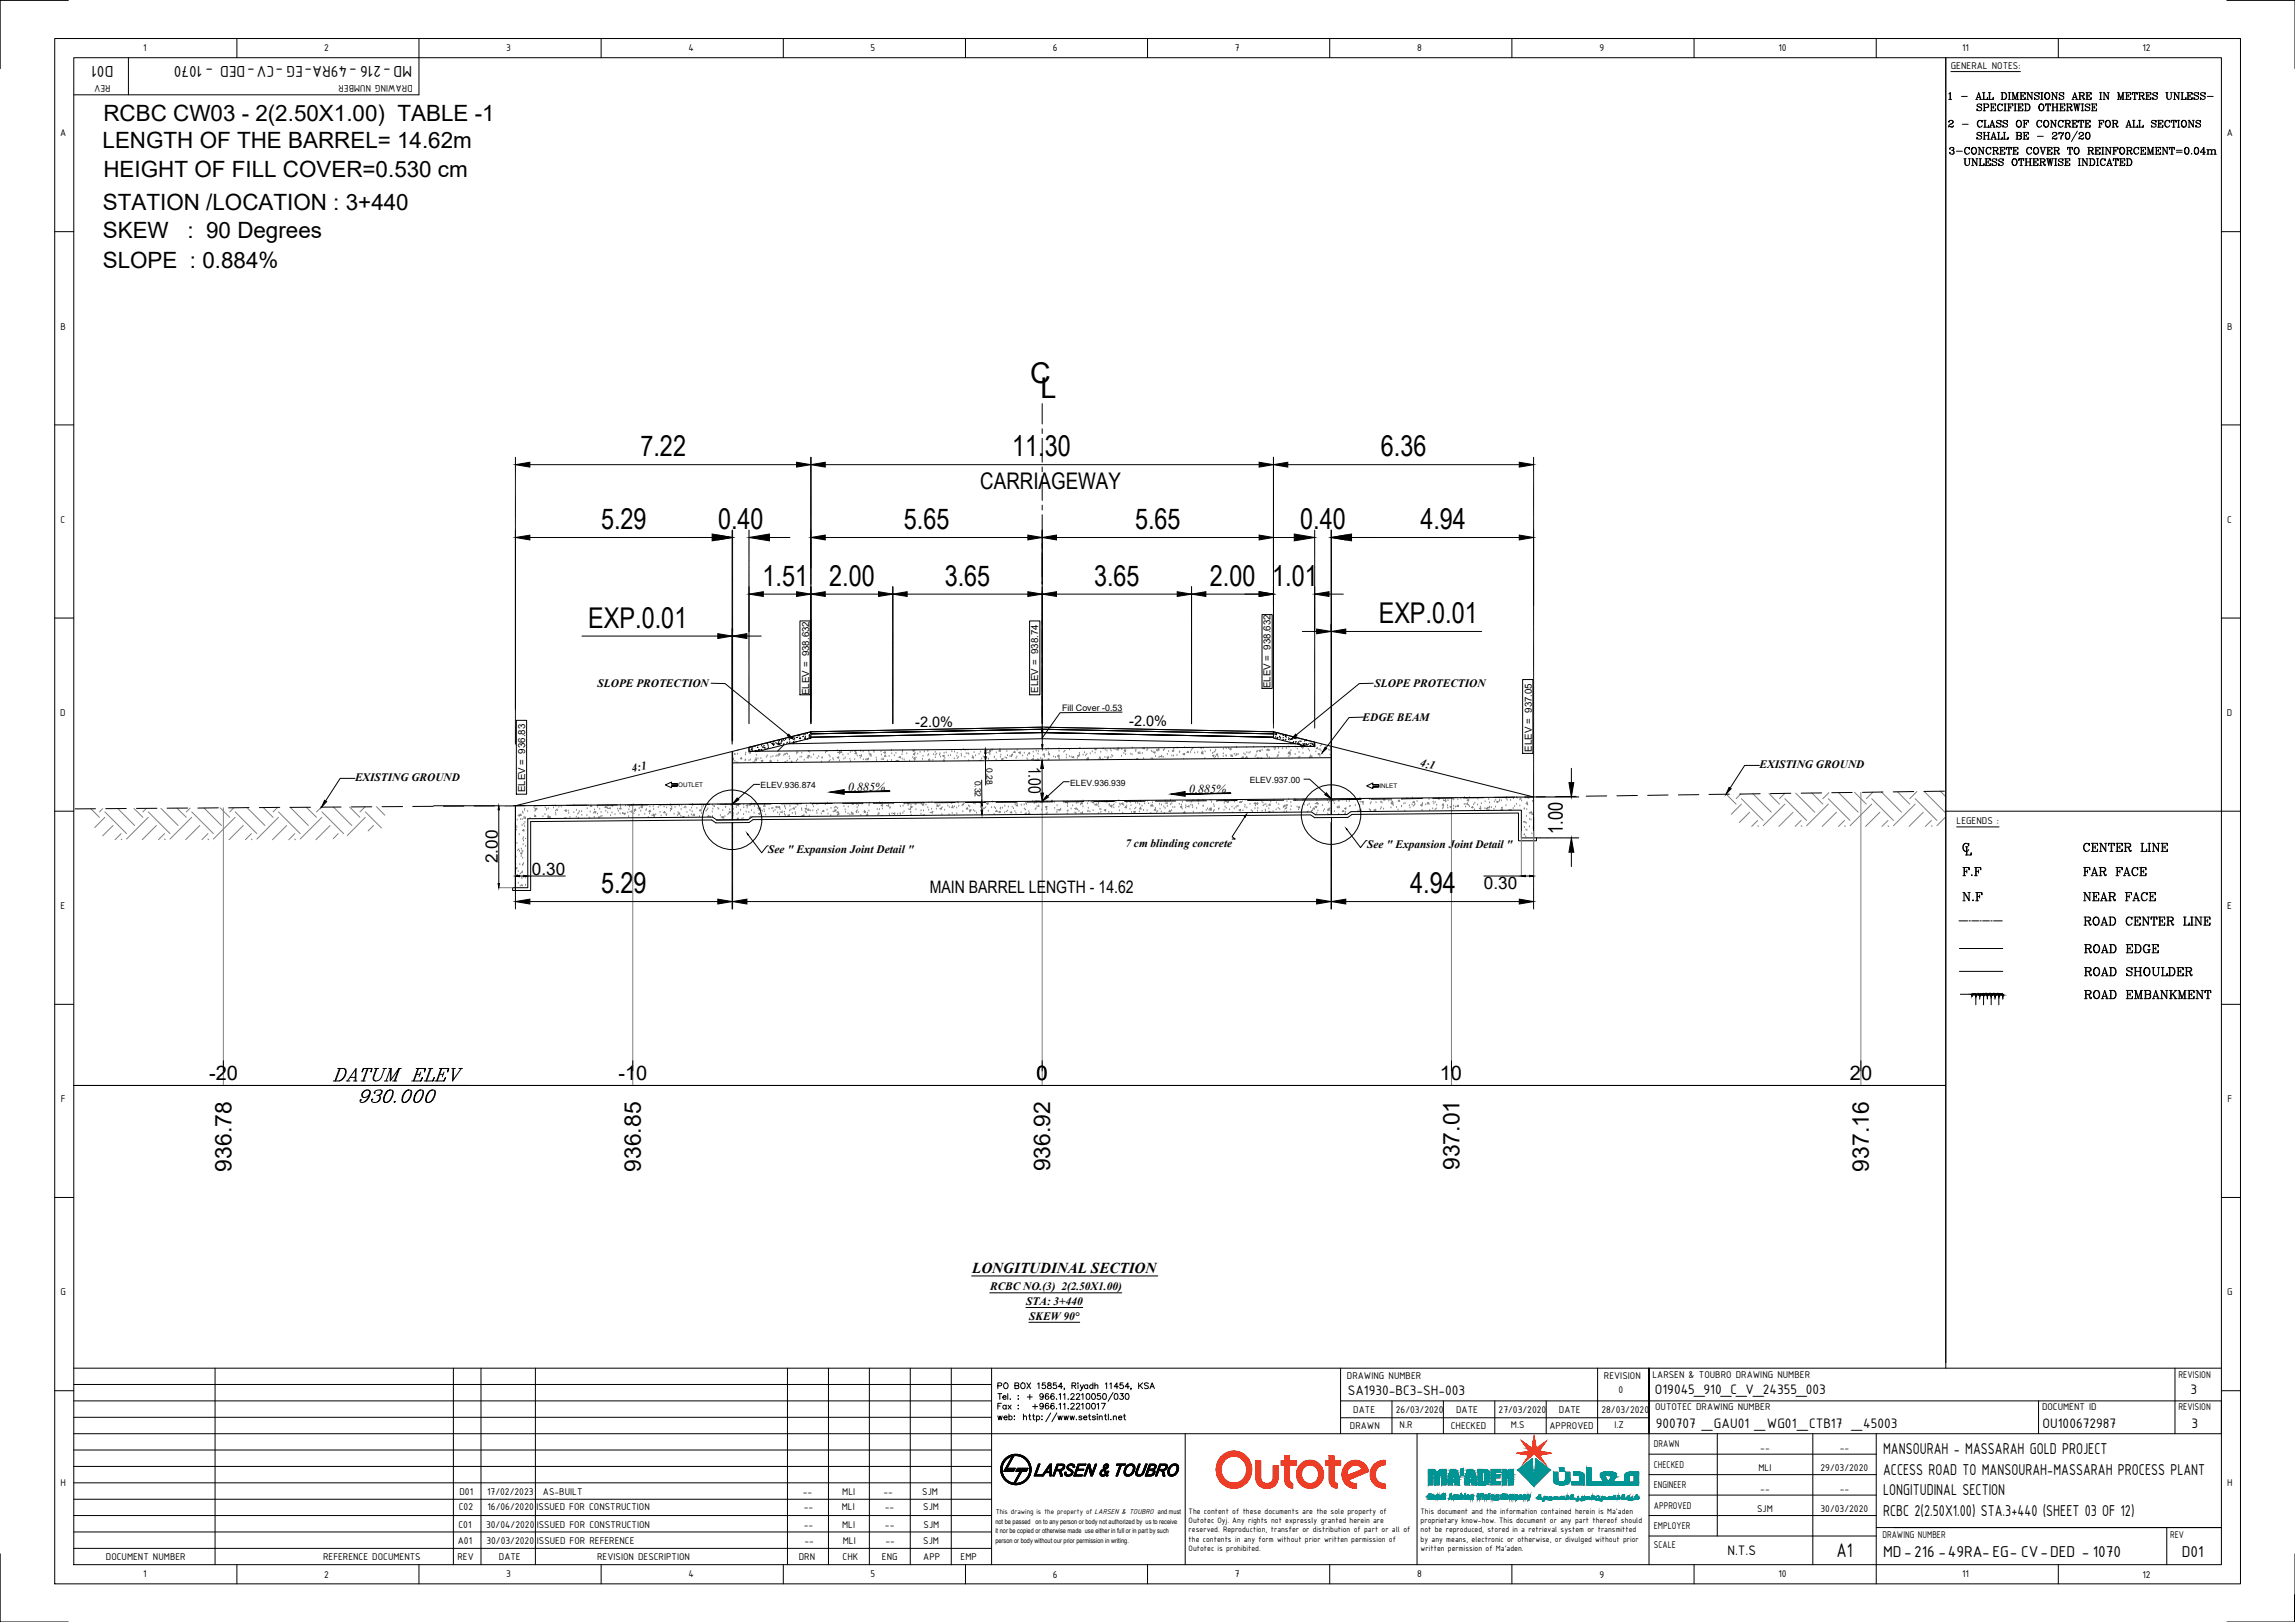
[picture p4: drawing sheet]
<svg xmlns="http://www.w3.org/2000/svg" width="841mm" height="594mm" viewBox="0 0 841 594" stroke-linecap="round" stroke-linejoin="round" font-family="sans-serif">
<defs><g id="words">
<g font-size="10.5">
<text x="377.5" y="140.2">C</text>
<text x="381.2" y="145.6">L</text>
<text x="234.7" y="167.2">7.22</text>
<text x="370.9" y="167.1">11.30</text>
<text x="506" y="167.1">6.36</text>
<text x="220.2" y="193.7">5.29</text>
<text x="263.1" y="193.7">0.40</text>
<text x="331.2" y="193.7">5.65</text>
<text x="416" y="193.7">5.65</text>
<text x="476.4" y="193.7">0.40</text>
<text x="520.5" y="193.7">4.94</text>
<text x="279.5" y="214.5">1.51</text>
<text x="303.9" y="214.5">2.00</text>
<text x="346.2" y="214.5">3.65</text>
<text x="400.9" y="214.5">3.65</text>
<text x="443.4" y="214.5">2.00</text>
<text x="466.2" y="214.5">1.01</text>
<text x="215.6" y="229.8">EXP.0.01</text>
<text x="505.2" y="228.1">EXP.0.01</text>
<text x="220.2" y="327.1">5.29</text>
<text x="516.8" y="327.1">4.94</text>
</g>
<g font-size="8.4">
<text x="359.2" y="179.3">CARRIAGEWAY</text>
<text x="121.4" y="397.2">DATUM ELEV</text>
<text x="130.9" y="405">930.000</text>
<text x="84.8" y="429.1" transform="rotate(-90 84.8 429.1)">936.78</text>
<text x="234.9" y="429.1" transform="rotate(-90 234.9 429.1)">936.85</text>
<text x="384.9" y="429.1" transform="rotate(-90 384.9 429.1)">936.92</text>
<text x="534.9" y="428.5" transform="rotate(-90 534.9 428.5)">937.01</text>
<text x="684.9" y="429.1" transform="rotate(-90 684.9 429.1)">937.16</text>
</g>
<g font-size="8.2">
<text x="37.9" y="44.4">RCBC CW03 - 2(2.50X1.00) TABLE -1</text>
<text x="37.6" y="54.3">LENGTH OF THE BARREL= 14.62m</text>
<text x="37.9" y="64.9">HEIGHT OF FILL COVER=0.530 cm</text>
<text x="37.7" y="76.9">STATION /LOCATION : 3+440</text>
<text x="37.7" y="87.2">SKEW</text>
<text x="68.7" y="87.2">: 90 Degrees</text>
<text x="37.7" y="98.2">SLOPE : 0.884%</text>
</g>
<text font-size="7.8" x="673" y="570.3">A1</text>
<g font-size="7.3">
<text x="572.8" y="305.4" transform="rotate(-90 572.8 305.4)">1.00</text>
<text x="76.7" y="395.7">-20</text>
<text x="226.6" y="395.7">-10</text>
<text x="379.9" y="395.7">0</text>
<text x="527.6" y="395.7">10</text>
<text x="677.9" y="395.7">20</text>
</g>
<g font-size="6.6">
<text x="718.3" y="322.1">F.F</text>
<text x="762.7" y="322.1">FAR FACE</text>
<text x="718.3" y="331.3">N.F</text>
<text x="762.7" y="331.3">NEAR FACE</text>
<text x="763.1" y="350.3">ROAD EDGE</text>
<text x="763.1" y="358.8">ROAD SHOULDER</text>
</g>
<g font-size="6.3">
<text x="376.9" y="280.8" transform="rotate(90 376.9 280.8)">1.00</text>
<text x="182.4" y="316.2" transform="rotate(-90 182.4 316.2)">2.00</text>
<text x="194.9" y="320.5">0.30</text>
<text x="340.7" y="327.1">MAIN BARREL LENGTH - 14.62</text>
<text x="543.8" y="325.6">0.30</text>
</g>
<g font-size="6.2">
<text x="41.6" y="24.1" transform="rotate(180 41.6 24.1)">D01</text>
<text x="151" y="24.1" transform="rotate(180 151 24.1)">MD-216 -49RA-EG -CV-DED - 1070</text>
<text x="762.7" y="312.9">CENTER LINE</text>
<text x="762.7" y="340.1">ROAD CENTER LINE</text>
<text x="763.1" y="366.9">ROAD EMBANKMENT</text>
<text x="690.1" y="532.6">MANSOURAH - MASSARAH GOLD PROJECT</text>
<text x="690.1" y="540.1">ACCESS ROAD TO MANSOURAH-MASSARAH PROCESS PLANT</text>
<text x="690.1" y="547.6">LONGITUDINAL SECTION</text>
<text x="690.1" y="555.1">RCBC 2(2.50X1.00) STA.3+440 (SHEET 03 OF 12)</text>
<text x="690.1" y="570.1">MD-216 -49RA-EG- CV-DED - 1070</text>
<text x="799.5" y="570.1">D01</text>
</g>
<text font-size="5.5" x="356.3" y="466.1">LONGITUDINAL SECTION</text>
<g font-size="5.4">
<text x="493.9" y="511.1">SA1930-BC3-SH-003</text>
<text x="606.5" y="510.6">O19045_910_C_V_24355_003</text>
<text x="802.7" y="510.6">3</text>
<text x="606.8" y="523.1">900707 _GAU01 _WG01_CTB17 _45003</text>
<text x="748.5" y="523.1">OU100672987</text>
<text x="803" y="523.1">3</text>
<text x="633" y="569.7">N.T.S</text>
</g>
<g font-size="5.3">
<text x="335.4" y="266.4">-2.0%</text>
<text x="413.8" y="266">-2.0%</text>
</g>
<g font-size="4.4">
<text x="310.8" y="289.8" transform="rotate(-1 310.8 289.8)">0.885%</text>
<text x="435.7" y="290.5" transform="rotate(-1 435.7 290.5)">0.885%</text>
</g>
<g font-size="4.2">
<text x="219" y="251.5">SLOPE PROTECTION</text>
<text x="503.7" y="251.5">SLOPE PROTECTION</text>
<text x="499.3" y="264.1">EDGE BEAM</text>
<text x="520.3" y="280.7" transform="rotate(12 520.3 280.7)">4:1</text>
<text x="644.8" y="281.4">EXISTING GROUND</text>
<text x="130.1" y="286.1">EXISTING GROUND</text>
<text x="231.8" y="282.8" transform="rotate(-12 231.8 282.8)">4:1</text>
<text x="412.4" y="310.1">7 cm blinding concrete</text>
<text x="501" y="310.7">See &quot; Expansion Joint Detail &quot;</text>
<text x="281.5" y="312.6">See &quot; Expansion Joint Detail &quot;</text>
<text x="362.9" y="472.6">RCBC NO.(3) 2(2.50X1.00)</text>
<text x="376.1" y="478">STA: 3+440</text>
<text x="377.2" y="483.4">SKEW 90°</text>
</g>
<g font-size="3.9">
<text x="52.5" y="18.8">1</text>
<text x="118.8" y="18.9">2</text>
<text x="185.5" y="18.7">3</text>
<text x="252.3" y="18.8">4</text>
<text x="319" y="18.7">5</text>
<text x="385.9" y="18.8">6</text>
<text x="452.6" y="18.8">7</text>
<text x="519.3" y="18.8">8</text>
<text x="586.1" y="18.7">9</text>
<text x="651.7" y="18.8">10</text>
<text x="719.1" y="18.8">11</text>
<text x="785.1" y="18.9">12</text>
<text x="714.9" y="25.2">GENERAL NOTES:</text>
<text x="40.5" y="31" transform="rotate(180 40.5 31)">REV</text>
<text x="151.2" y="31" transform="rotate(180 151.2 31)">DRAWING NUMBER</text>
<text x="22" y="50">A</text>
<text x="816" y="50">A</text>
<text x="22.2" y="120.7">B</text>
<text x="816.2" y="120.7">B</text>
<text x="22.2" y="191.4">C</text>
<text x="816.2" y="191.4">C</text>
<text x="22.1" y="262.2">D</text>
<text x="816.1" y="262.2">D</text>
<text x="717" y="301.9">LEGENDS :</text>
<text x="22.2" y="333">E</text>
<text x="816.2" y="333">E</text>
<text x="22.3" y="403.7">F</text>
<text x="816.3" y="403.7">F</text>
<text x="22.2" y="474.4">G</text>
<text x="816.2" y="474.4">G</text>
<text x="493.6" y="505.2">DRAWING NUMBER</text>
<text x="587.8" y="505.2">REVISION</text>
<text x="605.6" y="504.6">LARSEN &amp; TOUBRO DRAWING NUMBER</text>
<text x="798.3" y="504.6">REVISION</text>
<text x="593.1" y="510.1">0</text>
<text x="495.9" y="517.5">DATE</text>
<text x="511.5" y="517.5">26/03/2020</text>
<text x="533.6" y="517.5">DATE</text>
<text x="549.2" y="517.5">27/03/2020</text>
<text x="571.3" y="517.5">DATE</text>
<text x="586.9" y="517.5">28/03/2020</text>
<text x="606.5" y="516.6">OUTOTEC DRAWING NUMBER</text>
<text x="748.3" y="516.6">DOCUMENT ID</text>
<text x="798.3" y="516.6">REVISION</text>
<text x="494.7" y="523.3">DRAWN</text>
<text x="512.9" y="523">N.R</text>
<text x="531.7" y="523.3">CHECKED</text>
<text x="553.7" y="523">M.S</text>
<text x="567.8" y="523.3">APPROVED</text>
<text x="591.6" y="523">I.Z</text>
<text x="606.1" y="530.1">DRAWN</text>
<text x="645.1" y="531.3">--</text>
<text x="674.2" y="531.3">--</text>
<text x="606.1" y="537.6">CHECKED</text>
<text x="644.4" y="538.8">MLI</text>
<text x="667.2" y="538.8">29/03/2020</text>
<text x="22.2" y="544.2">H</text>
<text x="606.1" y="545.1">ENGINEER</text>
<text x="816.2" y="544.2">H</text>
<text x="168.4" y="547.5">D01</text>
<text x="178.5" y="547.5">17/02/2023</text>
<text x="199" y="547.5">AS-BUILT</text>
<text x="294.2" y="547.5">--</text>
<text x="308.6" y="547.5">MLI</text>
<text x="323.8" y="547.5">--</text>
<text x="338" y="547.5">SJM</text>
<text x="645.1" y="546.4">--</text>
<text x="674.2" y="546.4">--</text>
<text x="168.1" y="552.9">C02</text>
<text x="178.7" y="552.9">16/06/2020</text>
<text x="196.6" y="552.9">ISSUED FOR CONSTRUCTION</text>
<text x="294.5" y="552.9">--</text>
<text x="308.5" y="552.9">MLI</text>
<text x="324.3" y="552.9">--</text>
<text x="338.4" y="552.9">SJM</text>
<text x="606.1" y="552.6">APPROVED</text>
<text x="643.9" y="553.9">SJM</text>
<text x="667.2" y="553.9">30/03/2020</text>
<text x="168" y="559.6">C01</text>
<text x="178.1" y="559.6">30/04/2020</text>
<text x="196.7" y="559.6">ISSUED FOR CONSTRUCTION</text>
<text x="294.5" y="559.6">--</text>
<text x="308.6" y="559.6">MLI</text>
<text x="324.3" y="559.6">--</text>
<text x="338.4" y="559.6">SJM</text>
<text x="606.1" y="560.1">EMPLOYER</text>
<text x="689.8" y="563.2">DRAWING NUMBER</text>
<text x="795.3" y="563.2">REV</text>
<text x="167.8" y="565.6">A01</text>
<text x="178.3" y="565.6">30/03/2020</text>
<text x="196.8" y="565.6">ISSUED FOR REFERENCE</text>
<text x="294.8" y="565.6">--</text>
<text x="308.8" y="565.6">MLI</text>
<text x="324.5" y="565.6">--</text>
<text x="338.4" y="565.6">SJM</text>
<text x="606.1" y="567">SCALE</text>
<text x="38.8" y="571.3">DOCUMENT NUMBER</text>
<text x="118.4" y="571.3">REFERENCE DOCUMENTS</text>
<text x="167.7" y="571.3">REV</text>
<text x="182.8" y="571.3">DATE</text>
<text x="218.8" y="571.3">REVISION DESCRIPTION</text>
<text x="292.7" y="571.3">DRN</text>
<text x="308.8" y="571.3">CHK</text>
<text x="323.2" y="571.3">ENG</text>
<text x="338.4" y="571.3">APP</text>
<text x="352" y="571.3">EMP</text>
<text x="52.5" y="577.7">1</text>
<text x="118.8" y="577.8">2</text>
<text x="185.5" y="577.7">3</text>
<text x="252.3" y="577.7">4</text>
<text x="319" y="577.7">5</text>
<text x="385.9" y="577.8">6</text>
<text x="452.6" y="577.7">7</text>
<text x="519.3" y="577.7">8</text>
<text x="586.1" y="577.9">9</text>
<text x="651.7" y="577.7">10</text>
<text x="719.1" y="577.7">11</text>
<text x="785.1" y="577.8">12</text>
</g>
<g font-size="3.6">
<text x="296.5" y="254.6" transform="rotate(-90 296.5 254.6)">ELEV = 938.632</text>
<text x="380.5" y="253.8" transform="rotate(-90 380.5 253.8)">ELEV = 938.74</text>
<text x="465.6" y="252.1" transform="rotate(-90 465.6 252.1)">ELEV = 938.632</text>
<text x="561.3" y="275.3" transform="rotate(-90 561.3 275.3)">ELEV = 937.05</text>
<text x="192.4" y="290.2" transform="rotate(-90 192.4 290.2)">ELEV = 936.83</text>
</g>
<text font-size="3.3" x="389.2" y="260.6" transform="rotate(-1 389.2 260.6)">Fill Cover -0.53</text>
<g font-size="3.1">
<text x="361.5" y="281.3" transform="rotate(90 361.5 281.3)">0.28</text>
<text x="357.2" y="285.9" transform="rotate(90 357.2 285.9)">0.32</text>
<text x="392.2" y="287.8">ELEV.936.939</text>
<text x="458" y="286.9">ELEV.937.00</text>
<text x="278.8" y="288.7">ELEV.936.874</text>
<text x="435.6" y="554.6">The content of these documents are the sole property of</text>
<text x="435.6" y="557.9">Outotec Oyj. Any rights not expressly granted herein are</text>
<text x="520.6" y="554.6">This document and the information contained herein is Ma'aden</text>
<text x="520.6" y="557.9">proprietary know-how. This document or any part thereof should</text>
<text x="435.6" y="561.3">reserved. Reproduction, transfer or distribution of part or all of</text>
<text x="520.6" y="561.3">not be reproduced, stored in a retrieval system or transmitted</text>
<text x="435.6" y="564.6">the contents in any form without prior written permission of</text>
<text x="435.6" y="567.9">Outotec is prohibited.</text>
<text x="520.6" y="564.6">by any means, electronic or otherwise, or divulged without prior</text>
<text x="520.6" y="567.9">written permission of Ma'aden.</text>
</g>
<text font-size="2.8" x="364.9" y="554.4">This drawing is the property of LARSEN &amp; TOUBRO and must</text>
<g font-size="2.5">
<text x="364.8" y="558">not be passed on to any person or body not authorized by us to receive</text>
<text x="364.8" y="561.7">it nor be copied or otherwise made use either in full or in part by such</text>
<text x="364.8" y="565.2">person or body without our prior permission in writing.</text>
</g>
<g font-size="2.3">
<text x="248.6" y="288.3">OUTLET</text>
<text x="505.5" y="288.6">INLET</text>
</g>
</g></defs>
<!-- layer: DIM -->
<g fill="none" stroke="#000" stroke-width=".37">
<path d="M188.9 167.5v.1M188.9 167.7v.3M188.9 168.1v.3M188.9 168.5v.3M188.9 168.9v.2M188.9 169.3v.6M188.9 170v.2M188.9 170.4v.2M188.9 170.7v.3M188.9 171.1v.3M188.9 171.5v.3M188.9 171.9v.6"/>
<path d="M188.9 172.6v.3M188.9 173v.2M188.9 173.4v.2M188.9 173.8v.2M188.9 174.1v.3M188.9 174.5v.3M188.9 174.9v.2M188.9 175.2v.3M188.9 175.6v.3M188.9 176v.2M188.9 176.4v.2M188.9 176.8v.2"/>
<path d="M188.9 177.1v.3M188.9 177.5v.2M188.9 177.9v.2M188.9 178.2v.3M188.9 178.6v.3M188.9 179v.3M188.9 179.4v.2M188.9 179.8v.2M194.2 170.2h97.7M297.2 167.5v7.3M297.2 174.9v2.5M297.2 177.5v36.6"/>
<path d="M302.4 170.2h159M466.7 167.5v46.7M471.9 170.2h84.9M562 167.5v.2M562 167.8v.3M562 168.2v.3M562 168.6v.2M562 169v.2M562 169.3v.6M562 170.1v.2M562 170.4v.3M562 170.8v.3"/>
<path d="M562 171.2v.3M562 171.6v.2M562 172v.6M562 172.7v.2M562 173.1v.2M562 173.5v.2M562 173.8v.3M562 174.2v.3M562 174.6v.3M562 175v.2M562 175.3v.3M562 175.7v.3"/>
<path d="M562 176.1v.2M562 176.5v.2M562 176.8v.3M562 177.2v.3M562 177.6v.2M562 177.9v.3M562 178.3v.3M562 178.7v.3M562 179.1v.2M562 179.5v.2M562 179.8v.3M188.9 180.1v.3"/>
<path d="M188.9 180.5v.2M188.9 180.9v.2M188.9 181.2v.3M188.9 181.6v.3M188.9 182v.3M188.9 182.4v.2M188.9 182.8v.2M188.9 183.1v.3M188.9 183.5v.2M188.9 183.9v.2M188.9 184.2v.3M188.9 184.6v.3"/>
<path d="M188.9 185v.3M188.9 185.4v.2M188.9 185.7v.3M188.9 186.1v.3M188.9 186.5v.2M188.9 186.9v.2M188.9 187.3v.2M188.9 187.6v.3M188.9 188v.6M188.9 188.7v.3M188.9 189.1v.3M188.9 189.5v.3"/>
<path d="M188.9 189.9v.2M188.9 190.3v.2M188.9 190.6v.6M188.9 191.4v.2M188.9 191.7v.3M188.9 192.1v.3M188.9 192.5v.3M188.9 192.9v.2M188.9 193.3v.6M188.9 194v66.1M194.2 196.9h68.8M268.3 194.2v.3"/>
<path d="M268.3 194.6v.3M268.3 195v.3M268.3 195.4v.2M268.3 195.8v.2M268.3 196.1v.3M268.3 196.5v.2M268.3 196.9v.2M268.3 197.2v.3M268.3 197.6v.3M268.3 198v.3M268.3 198.4v.2M268.3 198.7v.3"/>
<path d="M268.3 199.1v.3M268.3 199.5v.2M268.3 199.9v.2M268.5 194.2v.2M268.5 194.5v.2M268.5 194.8v.3M268.5 195.2v.3M268.5 195.6v.2M268.5 196v.2M268.5 196.4v.2M268.5 196.7v.3M268.5 197.1v.2"/>
<path d="M268.5 197.5v.2M268.5 197.8v.3M268.5 198.2v.3M268.5 198.6v.3M268.5 199v.2M268.5 199.4v.2M268.5 199.7v.3M274.5 194.2v.2M274.5 194.5v.2M274.5 194.8v.3M274.5 195.2v.3M274.5 195.6v.2"/>
<path d="M274.5 196v.2M274.5 196.4v.2M274.5 196.7v.3M274.5 197.1v.2M274.5 197.5v.2M274.5 197.8v.3M274.5 198.2v.3M274.5 198.6v.3M274.5 199v.2M274.5 199.4v.2M274.5 199.7v.3M282 196.9h7.5"/>
<path d="M302.4 196.9h74.3M381.9 194.2v.3M381.9 194.6v.2M381.9 194.9v.3M381.9 195.3v.3M381.9 195.7v.2M381.9 196.1v.2M381.9 196.4v.3M381.9 196.8v.3M381.9 197.2v.2M381.9 197.5v.3M381.9 197.9v.3"/>
<path d="M381.9 198.3v.3M381.9 198.7v.2M381.9 199.1v.2M381.9 199.4v.3M381.9 199.8v.2M387.2 196.9h74.2M466.8 196.9h7.5M481.8 194.2v.2M481.8 194.5v.2M481.8 194.8v.3M481.8 195.2v.3M481.8 195.6v.2"/>
<path d="M481.8 196v.2M481.8 196.4v.2M481.8 196.7v.3M481.8 197.1v.2M481.8 197.5v.2M481.8 197.8v.3M481.8 198.2v.3M481.8 198.6v.3M481.8 199v.2M481.8 199.4v.2M481.8 199.7v.3M487.8 194.2v.2"/>
<path d="M487.8 194.5v.2M487.8 194.8v.3M487.8 195.2v.3M487.8 195.6v.2M487.8 196v.2M487.8 196.4v.2M487.8 196.7v.3M487.8 197.1v.2M487.8 197.5v.2M487.8 197.8v.3M487.8 198.2v.3M487.8 198.6v.3"/>
<path d="M487.8 199v.2M487.8 199.4v.2M487.8 199.7v.3M487.9 194.2v.3M487.9 194.6v.2M487.9 195v.2M487.9 195.3v.3M487.9 195.7v.2M487.9 196.1v.2M487.9 196.4v.3M487.9 196.8v.3M487.9 197.2v.3"/>
<path d="M487.9 197.6v.2M487.9 198v.2M487.9 198.3v.3M487.9 198.7v.2M487.9 199.1v.2M487.9 199.4v.3M487.9 199.8v.3M493.2 196.9h63.6M562 180.2v.2M562 180.6v.2M562 180.9v.3M562 181.3v.3"/>
<path d="M562 181.7v.3M562 182.1v.2M562 182.5v.2M562 182.9v.2M562 183.2v.2M562 183.6v.2M562 184v.2M562 184.3v.3M562 184.7v.3M562 185.1v.2M562 185.5v.2M562 185.8v.3"/>
<path d="M562 186.2v.3M562 186.6v.2M562 187v.2M562 187.3v.3M562 187.7v.3M562 188.1v.6M562 188.8v.3M562 189.2v.3M562 189.6v.2M562 190v.2M562 190.3v.3M562 190.7v.6"/>
<path d="M562 191.4v.3M562 191.8v.3M562 192.2v.3M562 192.6v.2M562 193v.2M562 193.4v.5M562 194.1v27.7M268.3 200.3v.2M268.3 200.6v.3M268.3 201v.2M268.3 201.4v.2M268.3 201.7v.3"/>
<path d="M268.3 202.1v.3M268.3 202.5v.2M268.3 202.9v.2M268.3 203.3v.2M268.3 203.6v.2M268.3 204v.2M268.3 204.4v.2M268.3 204.7v.3M268.3 205.1v.3M268.3 205.5v.3M268.3 205.9v.2M268.3 206.3v.2"/>
<path d="M268.3 206.6v.3M268.3 207v.2M268.3 207.4v.2M268.3 207.7v.3M268.3 208.1v.3M268.3 208.5v.3M268.3 208.9v.2M268.3 209.2v.3M268.3 209.6v.3M268.3 210v.2M268.3 210.4v.2M268.3 210.7v.3"/>
<path d="M268.3 211.1v.3M268.3 211.5v.6M268.3 212.2v.3M268.3 212.6v.3M268.3 213v.2M268.3 213.4v.2M268.3 213.8v.2M268.3 214.1v.6M268.3 214.9v.2M268.3 215.2v.3M268.3 215.6v.3M268.3 216v.3"/>
<path d="M268.3 216.4v.2M268.3 216.8v.6M268.3 217.5v.2M268.3 217.9v.2M268.3 218.2v.3M268.3 218.6v.3M268.3 219v.3M268.3 219.4v.2M268.3 219.8v.2M268.5 200.1v.2M268.5 200.5v.2M268.5 200.8v.3"/>
<path d="M268.5 201.2v.3M268.5 201.6v.3M268.5 202v.2M268.5 202.4v.6M268.5 203.1v.2M268.5 203.5v.2M268.5 203.8v.3M268.5 204.2v.3M268.5 204.6v.3M268.5 205v.6M268.5 205.7v.3M268.5 206.1v.2"/>
<path d="M268.5 206.5v.2M268.5 206.9v.2M268.5 207.2v.3M268.5 207.6v.6M268.5 208.3v.3M268.5 208.7v.3M268.5 209.1v.3M268.5 209.5v.2M268.5 209.9v.2M268.5 210.2v.3M268.5 210.6v.2M268.5 211v.2"/>
<path d="M268.5 211.3v.3M268.5 211.7v.3M268.5 212.1v.3M268.5 212.5v.2M268.5 212.9v.2M268.5 213.2v.3M268.5 213.6v.2M268.5 214v.2M268.5 214.3v.3M268.5 214.7v.3M268.5 215.1v.3M268.5 215.5v.2"/>
<path d="M268.5 215.9v.2M268.5 216.2v.3M268.5 216.6v.2M268.5 217v.2M268.5 217.4v.2M268.5 217.7v.3M268.5 218.1v.3M268.5 218.5v.2M268.5 218.8v.3M268.5 219.2v.3M268.5 219.6v.3M268.5 220v.2"/>
<path d="M274.5 200.1v.2M274.5 200.5v.2M274.5 200.8v.3M274.5 201.2v.3M274.5 201.6v.3M274.5 202v.2M274.5 202.4v.6M274.5 203.1v.2M274.5 203.5v.2M274.5 203.8v.3M274.5 204.2v.3M274.5 204.6v.3"/>
<path d="M274.5 205v.6M274.5 205.7v.3M274.5 206.1v.2M274.5 206.5v.2M274.5 206.9v.2M274.5 207.2v.3M274.5 207.6v.6M274.5 208.3v.3M274.5 208.7v.3M274.5 209.1v.3M274.5 209.5v.2M274.5 209.9v.2"/>
<path d="M274.5 210.2v.3M274.5 210.6v.2M274.5 211v.2M274.5 211.3v.3M274.5 211.7v.3M274.5 212.1v.3M274.5 212.5v.2M274.5 212.9v.2M274.5 213.2v.3M274.5 213.6v.2M274.5 214v.2M274.5 214.3v.3"/>
<path d="M274.5 214.7v17M279.7 217.6h12.2M297.2 214.3v.2M297.2 214.6v45.2M302.4 217.6h19.5M327.2 214.9v.3M327.2 215.3v.2M327.2 215.7v.2M327.2 216v.3M327.2 216.4v.3M327.2 216.8v.2M327.2 217.1v.3"/>
<path d="M327.2 217.5v.3M327.2 217.9v.3M327.2 218.3v.2M327.2 218.7v.2M327.2 219v.3M327.2 219.4v.2M327.2 219.8v.2M332.4 217.6h44.3M381.9 200.2v.2M381.9 200.5v.3M381.9 200.9v.3M381.9 201.3v.3"/>
<path d="M381.9 201.7v.2M381.9 202.1v.2M381.9 202.5v.2M381.9 202.8v.2M381.9 203.2v.2M381.9 203.6v.2M381.9 203.9v.3M381.9 204.3v.3M381.9 204.7v.2M381.9 205.1v.2M381.9 205.4v.3M381.9 205.8v.3"/>
<path d="M381.9 206.2v.2M381.9 206.6v.2M381.9 206.9v.3M381.9 207.3v.3M381.9 207.7v.6M381.9 208.4v.3M381.9 208.8v.3M381.9 209.2v.2M381.9 209.6v.2M381.9 209.9v.3M381.9 210.3v.6M381.9 211v.3"/>
<path d="M381.9 211.4v.3M381.9 211.8v.3M381.9 212.2v.2M381.9 212.6v.2M381.9 213v.5M381.9 213.7v.3M381.9 214.9v.3M381.9 215.3v.2M381.9 215.7v.2M381.9 216v.3M381.9 216.4v.3M381.9 216.8v.2"/>
<path d="M381.9 217.1v.3M381.9 217.5v.3M381.9 217.9v.3M381.9 218.3v.2M381.9 218.7v.2M381.9 219v.3M381.9 219.4v.2M381.9 219.8v.2M387.2 217.6h44.2M436.7 214.9v.3M436.7 215.3v.2M436.7 215.7v.2"/>
<path d="M436.7 216v.3M436.7 216.4v.3M436.7 216.8v.2M436.7 217.1v.3M436.7 217.5v.3M436.7 217.9v.3M436.7 218.3v.2M436.7 218.7v.2M436.7 219v.3M436.7 219.4v.2M436.7 219.8v.2M441.9 217.6h19.5"/>
<path d="M466.7 214.3v.3M466.7 214.7v50.6M481.8 200.1v.2M481.8 200.5v.2M481.8 200.8v.3M481.8 201.2v.3M481.8 201.6v.3M481.8 202v.2M481.8 202.4v.6M481.8 203.1v.2M481.8 203.5v.2M481.8 203.8v.3"/>
<path d="M481.8 204.2v.3M481.8 204.6v.3M481.8 205v.6M481.8 205.7v.3M481.8 206.1v.2M481.8 206.5v.2M481.8 206.9v.2M481.8 207.2v.3M481.8 207.6v.6M481.8 208.3v.3M481.8 208.7v.3M481.8 209.1v.3"/>
<path d="M481.8 209.5v.2M481.8 209.9v.2M481.8 210.2v.3M481.8 210.6v.2M481.8 211v.2M481.8 211.3v.3M481.8 211.7v.3M481.8 212.1v.3M481.8 212.5v.2M481.8 212.9v.2M481.8 213.2v.3M481.8 213.6v.2"/>
<path d="M481.8 214v.2M481.8 214.3v.3M481.8 214.7v16.8M487 217.6h5.3M487.8 200.1v.2M487.8 200.5v.2M487.8 200.8v.3M487.8 201.2v.3M487.8 201.6v.3M487.8 202v.2M487.8 202.4v.6M487.8 203.1v.2"/>
<path d="M487.8 203.5v.2M487.8 203.8v.3M487.8 204.2v.3M487.8 204.6v.3M487.8 205v.6M487.8 205.7v.3M487.8 206.1v.2M487.8 206.5v.2M487.8 206.9v.2M487.8 207.2v.3M487.8 207.6v.6M487.8 208.3v.3"/>
<path d="M487.8 208.7v.3M487.8 209.1v.3M487.8 209.5v.2M487.8 209.9v.2M487.8 210.2v.3M487.8 210.6v.2M487.8 211v.2M487.8 211.3v.3M487.8 211.7v.3M487.8 212.1v.3M487.8 212.5v.2M487.8 212.9v.2"/>
<path d="M487.8 213.2v.3M487.8 213.6v.2M487.8 214v.2M487.8 214.3v.3M487.8 214.7v.3M487.8 215.1v.3M487.8 215.5v.2M487.8 215.9v.2M487.8 216.2v.3M487.8 216.6v.2M487.8 217v.2M487.8 217.4v.2"/>
<path d="M487.8 217.7v.3M487.8 218.1v.3M487.8 218.5v.2M487.8 218.8v.3M487.8 219.2v.3M487.8 219.6v.3M487.8 220v.2M487.9 200.2v.3M487.9 200.6v.2M487.9 201v.2M487.9 201.3v.3M487.9 201.7v.2"/>
<path d="M487.9 202.1v.2M487.9 202.5v.2M487.9 202.8v.3M487.9 203.2v.3M487.9 203.6v.2M487.9 203.9v.3M487.9 204.3v.3M487.9 204.7v.2M487.9 205.1v.2M487.9 205.5v.2M487.9 205.8v.3M487.9 206.2v.2"/>
<path d="M487.9 206.6v.2M487.9 206.9v.3M487.9 207.3v.3M487.9 207.7v.3M487.9 208.1v.2M487.9 208.5v.2M487.9 208.8v.6M487.9 209.6v.2M487.9 209.9v.3M487.9 210.3v.3M487.9 210.7v.3M487.9 211.1v.2"/>
<path d="M487.9 211.5v.6M487.9 212.2v.2M487.9 212.6v.2M487.9 213v.2M487.9 213.3v.3M487.9 213.7v.3M487.9 214.1v.6M487.9 214.8v.3M487.9 215.2v.2M487.9 215.6v.2M487.9 216v.2M487.9 216.3v.3"/>
<path d="M487.9 216.7v.3M487.9 217.1v.2M487.9 217.4v.3M487.9 217.8v.3M487.9 218.2v.3M487.9 218.6v.2M487.9 219v.2M487.9 219.3v.3M487.9 219.7v.2M213.3 233h49.7M268.3 220.1v.3M268.3 220.5v.2"/>
<path d="M268.3 220.9v.2M268.3 221.2v.3M268.3 221.6v.3M268.3 222v.3M268.3 222.4v.2M268.3 222.7v.3M268.3 223.1v.3M268.3 223.5v.2M268.3 223.9v.2M268.3 224.3v.2M268.3 224.6v.3M268.3 225v.2"/>
<path d="M268.3 225.4v.2M268.3 225.7v.3M268.3 226.1v.3M268.3 226.5v.3M268.3 226.9v.2M268.3 227.3v.2M268.3 227.6v.3M268.3 228v.2M268.3 228.4v.2M268.3 228.7v.3M268.3 229.1v.3M268.3 229.5v.3"/>
<path d="M268.3 229.9v.2M268.3 230.3v.2M268.3 230.6v.3M268.3 231v.2M268.3 231.4v.2M268.3 231.7v.3M268.3 232.1v.3M268.3 232.5v1M268.3 233.6v.3M268.3 234v.2M268.3 234.4v.2M268.3 234.8v.2"/>
<path d="M268.3 235.1v1M268.3 236.2v.3M268.3 236.6v.3M268.3 237v.3M268.3 237.4v.2M268.3 237.8v.9M268.3 238.9v.2M268.3 239.2v.3M268.3 239.6v.3M268.5 220.4v.2M268.5 220.7v.3M268.5 221.1v.2"/>
<path d="M268.5 221.5v.2M268.5 221.8v.3M268.5 222.2v.3M268.5 222.6v.3M268.5 223v.2M268.5 223.4v.2M268.5 223.7v.3M268.5 224.1v.2M268.5 224.5v.2M268.5 224.8v.3M268.5 225.2v.3M268.5 225.6v.3"/>
<path d="M268.5 226v.2M268.5 226.4v.6M268.5 227.1v.2M268.5 227.5v.2M268.5 227.9v.2M268.5 228.2v.3M268.5 228.6v.3M268.5 229v.6M268.5 229.7v.3M268.5 230.1v1.5M268.5 231.7v.3M268.5 232.1v.3"/>
<path d="M268.5 232.5v.2M268.5 232.8v.3M268.5 233.2v.3M268.5 233.6v.3M268.5 234v.2M268.5 234.4v.2M268.5 234.8v.2M268.5 235.1v.6M268.5 235.9v.2M268.5 236.2v.3M268.5 236.6v.3M268.5 237v.3"/>
<path d="M268.5 237.4v.2M268.5 237.8v.6M268.5 238.5v.2M268.5 238.9v.2M268.5 239.2v.3M268.5 239.6v.3M273.7 233h5.3M274.5 231.8v.2M274.5 232.2v.2M274.5 232.6v.5M274.5 233.3v.2M274.5 233.7v.2"/>
<path d="M274.5 234v.3M274.5 234.4v.3M274.5 234.8v.2M274.5 235.2v.6M274.5 235.9v.2M274.5 236.3v.2M274.5 236.7v.2M274.5 237v.3M274.5 237.4v.3M274.5 237.8v.3M274.5 238.2v.2M274.5 238.5v.3"/>
<path d="M274.5 238.9v.3M274.5 239.3v.2M274.5 239.7v.2M327.2 220.1v.3M327.2 220.5v.3M327.2 220.9v.3M327.2 221.3v.2M327.2 221.7v.2M327.2 222.1v.2M327.2 222.4v.2M327.2 222.8v.2M327.2 223.2v.2"/>
<path d="M327.2 223.5v.3M327.2 223.9v.3M327.2 224.3v.3M327.2 224.7v.2M327.2 225v.3M327.2 225.4v.3M327.2 225.8v.2M327.2 226.2v.2M327.2 226.5v.3M327.2 226.9v.3M327.2 227.3v.2M327.2 227.6v.3"/>
<path d="M327.2 228v.3M327.2 228.4v.3M327.2 228.8v.2M327.2 229.2v.2M327.2 229.5v.3M327.2 229.9v.2M327.2 230.3v.2M327.2 230.6v.3M327.2 231v.3M327.2 231.4v.3M327.2 231.8v.2M327.2 232.2v.2"/>
<path d="M327.2 232.6v.5M327.2 233.3v.2M327.2 233.7v.2M327.2 234v.3M327.2 234.4v.3M327.2 234.8v.2M327.2 235.2v.6M327.2 235.9v.2M327.2 236.3v.2M327.2 236.7v.2M327.2 237v.3M327.2 237.4v.3"/>
<path d="M327.2 237.8v.3M327.2 238.2v.2M327.2 238.5v.3M327.2 238.9v.3M327.2 239.3v.2M327.2 239.7v.2M381.9 220.1v.3M381.9 220.5v.3M381.9 220.9v.3M381.9 221.3v.2M381.9 221.7v.2M381.9 222.1v.2"/>
<path d="M381.9 222.4v.2M381.9 222.8v.2M381.9 223.2v.2M381.9 223.5v.3M381.9 223.9v.3M381.9 224.3v.3M381.9 224.7v.2M381.9 225v.3M381.9 225.4v.3M381.9 225.8v.2M381.9 226.2v.2M381.9 226.5v.3"/>
<path d="M381.9 226.9v.3M381.9 227.3v.2M381.9 227.6v.3M381.9 228v.3M381.9 228.4v.3M381.9 228.8v.2M381.9 229.2v.2M381.9 229.5v.3M381.9 229.9v.2M381.9 230.3v.2M381.9 230.6v.3M381.9 231v.3"/>
<path d="M381.9 231.4v.3M381.9 231.8v.2M381.9 232.2v.2M381.9 232.6v.5M381.9 233.3v.2M381.9 233.7v.2M381.9 234v.3M381.9 234.4v.3M381.9 234.8v.2M381.9 235.2v.6M381.9 235.9v.2M381.9 236.3v.2"/>
<path d="M381.9 236.7v.2M381.9 237v.3M381.9 237.4v.3M381.9 237.8v.3M381.9 238.2v.2M381.9 238.5v.3M381.9 238.9v.3M381.9 239.3v.2M381.9 239.7v.2M436.7 220.1v.3M436.7 220.5v.3M436.7 220.9v.3"/>
<path d="M436.7 221.3v.2M436.7 221.7v.2M436.7 222.1v.2M436.7 222.4v.2M436.7 222.8v.2M436.7 223.2v.2M436.7 223.5v.3M436.7 223.9v.3M436.7 224.3v.3M436.7 224.7v.2M436.7 225v.3M436.7 225.4v.3"/>
<path d="M436.7 225.8v.2M436.7 226.2v.2M436.7 226.5v.3M436.7 226.9v.3M436.7 227.3v.2M436.7 227.6v.3M436.7 228v.3M436.7 228.4v.3M436.7 228.8v.2M436.7 229.2v.2M436.7 229.5v.3M436.7 229.9v.2"/>
<path d="M436.7 230.3v.2M436.7 230.6v.3M436.7 231v.3M436.7 231.4v.3M436.7 231.8v.2M436.7 232.2v.2M436.7 232.6v.5M436.7 233.3v.2M436.7 233.7v.2M436.7 234v.3M436.7 234.4v.3M436.7 234.8v.2"/>
<path d="M436.7 235.2v.6M436.7 235.9v.2M436.7 236.3v.2M436.7 236.7v.2M436.7 237v.3M436.7 237.4v.3M436.7 237.8v.3M436.7 238.2v.2M436.7 238.5v.3M436.7 238.9v.3M436.7 239.3v.2M436.7 239.7v.2"/>
<path d="M477.3 231.3h5.2M481.8 231.7v.2M481.8 232v.3M481.8 232.4v.2M481.8 232.8v.2M481.8 233.1v.3M481.8 233.5v.3M481.8 233.9v.3M481.8 234.3v.2M481.8 234.7v.2M481.8 235v.3M481.8 235.4v.2"/>
<path d="M481.8 235.8v.2M481.8 236.1v.3M481.8 236.5v.3M481.8 236.9v.3M481.8 237.3v.2M481.8 237.7v.2M481.8 238v.3M481.8 238.4v.2M481.8 238.8v.2M481.8 239.2v.2M481.8 239.5v.3M481.8 239.9v.3"/>
<path d="M487.8 220.4v.2M487.8 220.7v.3M487.8 221.1v.2M487.8 221.5v.2M487.8 221.8v.3M487.8 222.2v.3M487.8 222.6v.3M487.8 223v.2M487.8 223.4v.2M487.8 223.7v.3M487.8 224.1v.2M487.8 224.5v.2"/>
<path d="M487.8 224.8v.3M487.8 225.2v.3M487.8 225.6v.3M487.8 226v.2M487.8 226.4v.6M487.8 227.1v.2M487.8 227.5v.2M487.8 227.9v.2M487.8 228.2v3.3M487.8 231.6v.2M487.8 232v.2M487.8 232.3v.3"/>
<path d="M487.8 232.7v.2M487.8 233.1v.2M487.8 233.4v.3M487.8 233.8v.3M487.8 234.2v.3M487.8 234.6v.2M487.8 234.9v.3M487.8 235.3v.3M487.8 235.7v.2M487.8 236.1v.2M487.8 236.4v.3M487.8 236.8v.3"/>
<path d="M487.8 237.2v.2M487.8 237.5v.3M487.8 237.9v.3M487.8 238.3v.3M487.8 238.7v.2M487.8 239.1v.2M487.8 239.5v.2M487.8 239.8v.2M487.9 220.1v.2M487.9 220.4v.3M487.9 220.8v.3M487.9 221.2v.3"/>
<path d="M487.9 221.6v.2M487.9 222v.2M487.9 222.3v.3M487.9 222.7v.2M487.9 223.1v.2M487.9 223.4v.3M487.9 223.8v.3M487.9 224.2v.3M487.9 224.6v.2M487.9 225v.2M487.9 225.3v.3M487.9 225.7v.2"/>
<path d="M487.9 226.1v.2M487.9 226.5v.2M487.9 226.8v.3M487.9 227.2v.3M487.9 227.6v.2M487.9 227.9v.3M487.9 228.3v45.3M493.2 231.3h49.8M562 222v.2M562 222.3v.3M562 222.7v.2M562 223.1v.2"/>
<path d="M562 223.4v.3M562 223.8v.3M562 224.2v.3M562 224.6v.2M562 225v.2M562 225.3v.3M562 225.7v.2M562 226.1v.2M562 226.5v.2M562 226.8v.3M562 227.2v.3M562 227.6v.2"/>
<path d="M562 227.9v.3M562 228.3v.3M562 228.7v.3M562 229.1v.2M562 229.5v.2M562 229.8v.3M562 230.2v.6M562 230.9v.3M562 231.3v.3M562 231.7v.3M562 232.1v.2M562 232.5v.2"/>
<path d="M562 232.8v.6M562 233.6v.2M562 233.9v.3M562 234.3v.3M562 234.7v.3M562 235.1v.2M562 235.5v.6M562 236.2v.2M562 236.6v.2M562 237v.2M562 237.3v.3M562 237.7v.3"/>
<path d="M562 238.1v.3M562 238.5v.2M562 238.8v.3M562 239.2v.3M562 239.6v.2M562 240v.2M268.3 240v.3M268.3 240.4v.2M268.3 240.8v.6M268.3 241.5v.2M268.3 241.9v.2M268.3 242.2v.3"/>
<path d="M268.3 242.6v.3M268.3 243v.3M268.3 243.4v.6M268.3 244.1v.3M268.3 244.5v.2M268.3 244.9v.2M268.3 245.3v.2M268.3 245.6v.3M268.3 246v.6M268.3 246.7v.3M268.3 247.1v.3M268.3 247.5v.2"/>
<path d="M268.3 247.9v.2M268.3 248.3v.2M268.3 248.6v.6M268.3 249.4v.2M268.3 249.7v.3M268.3 250.1v.3M268.3 250.5v.3M268.3 250.9v.2M268.3 251.3v.6M268.3 252v.2M268.3 252.4v.2M268.3 252.7v.3"/>
<path d="M268.3 253.1v.3M268.3 253.5v.3M268.3 253.9v1M268.3 255v.2M268.3 255.4v.2M268.3 255.7v.3M268.3 256.1v.3M268.3 256.5v1M268.3 257.6v.3M268.3 258v.2M268.3 258.4v.2M268.3 258.8v.2"/>
<path d="M268.3 259.1v1M268.5 240v.3M268.5 240.4v.2M268.5 240.8v.2M268.5 241.1v.3M268.5 241.5v.2M268.5 241.9v.2M268.5 242.2v.3M268.5 242.6v.3M268.5 243v.3M268.5 243.4v.2M268.5 243.7v.3"/>
<path d="M268.5 244.1v.3M268.5 244.5v.2M268.5 244.9v.2M268.5 245.3v.2M268.5 245.6v.3M268.5 246v.2M268.5 246.4v.2M268.5 246.7v.3M268.5 247.1v.3M268.5 247.5v.2M268.5 247.9v.2M268.5 248.3v.2"/>
<path d="M268.5 248.6v.2M268.5 249v.2M268.5 249.4v.2M268.5 249.7v.3M268.5 250.1v.3M268.5 250.5v.3M268.5 250.9v.2M268.5 251.3v.2M268.5 251.6v.3M268.5 252v.2M268.5 252.4v.2M268.5 252.7v.3"/>
<path d="M268.5 253.1v.3M268.5 253.5v.3M268.5 253.9v.2M268.5 254.2v.3M268.5 254.6v.3M268.5 255v.2M268.5 255.4v.2M268.5 255.7v.3M268.5 256.1v.3M268.5 256.5v.6M268.5 257.2v.3M268.5 257.6v.3"/>
<path d="M268.5 258v.2M268.5 258.4v.2M268.5 258.8v.2M268.5 259.1v.6M268.5 259.9v.2M274.5 240v.3M274.5 240.4v.3M274.5 240.8v.2M274.5 241.1v.3M274.5 241.5v.3M274.5 241.9v.3M274.5 242.3v.2"/>
<path d="M274.5 242.7v.2M274.5 243v.3M274.5 243.4v.2M274.5 243.8v.2M274.5 244.2v.2M274.5 244.5v.3M274.5 244.9v.3M274.5 245.3v.2M274.5 245.7v.2M274.5 246.1v.2M274.5 246.4v.2M274.5 246.8v.2"/>
<path d="M274.5 247.2v.2M274.5 247.5v.3M274.5 247.9v.3M274.5 248.3v.3M274.5 248.7v.2M274.5 249v.3M274.5 249.4v.3M274.5 249.8v.2M274.5 250.2v.2M274.5 250.5v.3M274.5 250.9v.3M274.5 251.3v.2"/>
<path d="M274.5 251.6v.3M274.5 252v.3M274.5 252.4v.3M274.5 252.8v.2M274.5 253.2v.2M274.5 253.5v.3M274.5 253.9v.6M274.5 254.6v.3M274.5 255v.3M274.5 255.4v.3M274.5 255.8v.2M274.5 256.2v.2"/>
<path d="M274.5 256.6v.5M274.5 257.3v.2M274.5 257.7v.2M274.5 258v.3M274.5 258.4v.3M274.5 258.8v.3M274.5 259.2v.2M274.5 259.6v.2M274.5 259.9v.3M297.2 259.9v.3M327.2 240v.3M327.2 240.4v.3"/>
<path d="M327.2 240.8v.2M327.2 241.1v.3M327.2 241.5v.3M327.2 241.9v.3M327.2 242.3v.2M327.2 242.7v.2M327.2 243v.3M327.2 243.4v.2M327.2 243.8v.2M327.2 244.2v.2M327.2 244.5v.3M327.2 244.9v.3"/>
<path d="M327.2 245.3v.2M327.2 245.7v.2M327.2 246.1v.2M327.2 246.4v.2M327.2 246.8v.2M327.2 247.2v.2M327.2 247.5v.3M327.2 247.9v.3M327.2 248.3v.3M327.2 248.7v.2M327.2 249v.3M327.2 249.4v.3"/>
<path d="M327.2 249.8v.2M327.2 250.2v.2M327.2 250.5v.3M327.2 250.9v.3M327.2 251.3v.2M327.2 251.6v.3M327.2 252v.3M327.2 252.4v.3M327.2 252.8v.2M327.2 253.2v.2M327.2 253.5v.3M327.2 253.9v.6"/>
<path d="M327.2 254.6v.3M327.2 255v.3M327.2 255.4v.3M327.2 255.8v.2M327.2 256.2v.2M327.2 256.6v.5M327.2 257.3v.2M327.2 257.7v.2M327.2 258v.3M327.2 258.4v.3M327.2 258.8v.3M327.2 259.2v.2"/>
<path d="M327.2 259.6v.2M327.2 259.9v.3M381.9 240v.3M381.9 240.4v.3M381.9 240.8v.2M381.9 241.1v.3M381.9 241.5v.3M381.9 241.9v.3M381.9 242.3v.2M381.9 242.7v.2M381.9 243v.3M381.9 243.4v.2"/>
<path d="M381.9 243.8v.2M381.9 244.2v.2M381.9 244.5v.3M381.9 244.9v.3M381.9 245.3v.2M381.9 245.7v.2M381.9 246.1v.2M381.9 246.4v.2M381.9 246.8v.2M381.9 247.2v.2M381.9 247.5v.3M381.9 247.9v.3"/>
<path d="M381.9 248.3v.3M381.9 248.7v.2M381.9 249v.3M381.9 249.4v.3M381.9 249.8v.2M381.9 250.2v.2M381.9 250.5v.3M381.9 250.9v.3M381.9 251.3v.2M381.9 251.6v.3M381.9 252v.3M381.9 252.4v.3"/>
<path d="M381.9 252.8v.2M381.9 253.2v.2M381.9 253.5v.3M381.9 253.9v.6M381.9 254.6v.3M381.9 255v.3M381.9 255.4v.3M381.9 255.8v.2M381.9 256.2v.2M381.9 256.6v.5M381.9 257.3v.2M381.9 257.7v.2"/>
<path d="M381.9 258v.3M381.9 258.4v.3M381.9 258.8v.3M381.9 259.2v.2M381.9 259.6v.2M381.9 259.9v.3M436.7 240v.3M436.7 240.4v.3M436.7 240.8v.2M436.7 241.1v.3M436.7 241.5v.3M436.7 241.9v.3"/>
<path d="M436.7 242.3v.2M436.7 242.7v.2M436.7 243v.3M436.7 243.4v.2M436.7 243.8v.2M436.7 244.2v.2M436.7 244.5v.3M436.7 244.9v.3M436.7 245.3v.2M436.7 245.7v.2M436.7 246.1v.2M436.7 246.4v.2"/>
<path d="M436.7 246.8v.2M436.7 247.2v.2M436.7 247.5v.3M436.7 247.9v.3M436.7 248.3v.3M436.7 248.7v.2M436.7 249v.3M436.7 249.4v.3M436.7 249.8v.2M436.7 250.2v.2M436.7 250.5v.3M436.7 250.9v.3"/>
<path d="M436.7 251.3v.2M436.7 251.6v.3M436.7 252v.3M436.7 252.4v.3M436.7 252.8v.2M436.7 253.2v.2M436.7 253.5v.3M436.7 253.9v.6M436.7 254.6v.3M436.7 255v.3M436.7 255.4v.3M436.7 255.8v.2"/>
<path d="M436.7 256.2v.2M436.7 256.6v.5M436.7 257.3v.2M436.7 257.7v.2M436.7 258v.3M436.7 258.4v.3M436.7 258.8v.3M436.7 259.2v.2M436.7 259.6v.2M436.7 259.9v.3M481.8 240.3v.2M481.8 240.6v.3"/>
<path d="M481.8 241v.3M481.8 241.4v.3M481.8 241.8v.2M481.8 242.2v.2M481.8 242.5v.3M481.8 242.9v.2M481.8 243.3v.2M481.8 243.6v.3M481.8 244v.3M481.8 244.4v.3M481.8 244.8v.2M481.8 245.2v.2"/>
<path d="M481.8 245.5v.6M481.8 246.3v.2M481.8 246.6v.3M481.8 247v.3M481.8 247.4v.3M481.8 247.8v.2M481.8 248.2v.6M481.8 248.9v.2M481.8 249.3v.2M481.8 249.7v.2M481.8 250v.3M481.8 250.4v.3"/>
<path d="M481.8 250.8v.6M481.8 251.5v.3M481.8 251.9v.3M481.8 252.3v.2M481.8 252.7v.2M481.8 253v.3M481.8 253.4v.3M481.8 253.8v.2M481.8 254.1v.3M481.8 254.5v.3M481.8 254.9v.3M481.8 255.3v.2"/>
<path d="M481.8 255.7v.2M481.8 256v.3M481.8 256.4v.2M481.8 256.8v.2M481.8 257.1v.3M481.8 257.5v.3M481.8 257.9v.3M481.8 258.3v.2M481.8 258.7v.2M481.8 259.1v.2M481.8 259.4v.2M481.8 259.8v.2"/>
<path d="M487.8 240.2v.2M487.8 240.6v.2M487.8 240.9v.3M487.8 241.3v.3M487.8 241.7v.2M487.8 242.1v.2M487.8 242.5v.2M487.8 242.8v.2M487.8 243.2v.2M487.8 243.6v.2M487.8 243.9v.3M487.8 244.3v.3"/>
<path d="M487.8 244.7v.3M487.8 245.1v.6M487.8 245.8v.3M487.8 246.2v.2M487.8 246.6v.2M487.8 246.9v.3M487.8 247.3v.3M487.8 247.7v.6M487.8 248.4v.3M487.8 248.8v.3M487.8 249.2v.2M487.8 249.6v.2"/>
<path d="M487.8 250v.2M487.8 250.3v.6M487.8 251.1v.2M487.8 251.4v.3M487.8 251.8v.3M487.8 252.2v.2M487.8 252.6v.2M487.8 253v.2M487.8 253.3v.2M487.8 253.7v.2M487.8 254.1v.2M487.8 254.4v.3"/>
<path d="M487.8 254.8v.3M487.8 255.2v.3M487.8 255.6v.2M487.8 256v.2M487.8 256.3v.3M487.8 256.7v.2M487.8 257.1v.2M487.8 257.4v.3M487.8 257.8v.3M487.8 258.2v.3M487.8 258.6v.2M487.8 258.9v.3"/>
<path d="M487.8 259.3v.3M487.8 259.7v.2M562 240.3v.3M562 240.7v.3M562 241.1v.2M562 241.4v.3M562 241.8v.3M562 242.2v.3M562 242.6v.2M562 243v.2M562 243.3v.3M562 243.7v.2"/>
<path d="M562 244.1v.2M562 244.4v.3M562 244.8v.3M562 245.2v.3M562 245.6v.2M562 246v.2M562 246.4v.2M562 246.7v.2M562 247.1v.2M562 247.5v.2M562 247.8v.3M562 248.2v.3"/>
<path d="M562 248.6v.2M562 249v.2M562 249.3v.3M562 249.7v.3M562 250.1v.2M562 250.5v.2M562 250.8v.3M562 251.2v.3M562 251.6v.6M562 252.3v.3M562 252.7v.3M562 253.1v.2"/>
<path d="M562 253.5v.2M562 253.8v.3M562 254.2v.6M562 254.9v.3M562 255.3v.3M562 255.7v.3M562 256.1v.2M562 256.5v.2M562 256.9v.5M562 257.6v.2M562 258v.2M562 258.3v.3"/>
<path d="M562 258.7v.3M562 259.1v.2M562 259.5v.2M562 259.9v.2M188.9 260.2v.3M188.9 260.6v.3M188.9 261v.3M188.9 261.4v.2M188.9 261.8v.2M188.9 262.1v.3M188.9 262.5v.2M188.9 262.9v.2"/>
<path d="M188.9 263.2v.3M188.9 263.6v.3M188.9 264v.3M188.9 264.4v.2M188.9 264.8v.2M188.9 265.1v.3M188.9 265.5v.2M188.9 265.9v.2M188.9 266.2v.3M188.9 266.6v.3M188.9 267v.3M188.9 267.4v.2"/>
<path d="M188.9 267.8v.2M188.9 268.1v.3M188.9 268.5v.2M188.9 268.9v.2M188.9 269.3v.2M188.9 269.6v.3M188.9 270v.3M188.9 270.4v.2M188.9 270.7v.3M188.9 271.1v.3M188.9 271.5v.3M188.9 271.9v.2"/>
<path d="M188.9 272.3v.3M268.3 260.2v.3M268.3 260.6v.3M268.3 261v.3M268.3 261.4v.2M268.3 261.8v.2M268.3 262.1v.6M268.3 262.9v.2M268.3 263.2v.3M268.3 263.6v.3M268.3 264v.3M268.3 264.4v.2"/>
<path d="M268.3 264.8v.6M268.3 265.5v.2M268.3 265.9v.2M268.3 266.2v.3M268.3 266.6v.3M268.3 267v.3M268.3 267.4v.6M268.3 268.1v.3M268.3 268.5v.2M268.3 268.9v.2M268.3 269.3v.2M268.3 269.6v.3"/>
<path d="M268.3 270v.6M268.3 270.7v.3M268.3 271.1v.3M268.3 271.5v.3M268.3 271.9v.2M268.3 272.3v.3M268.5 260.2v.3M268.5 260.6v.3M268.5 261v.3M268.5 261.4v.2M268.5 261.8v.2M268.5 262.1v.3"/>
<path d="M268.5 262.5v.2M268.5 262.9v.2M268.5 263.2v.3M268.5 263.6v.3M268.5 264v.3M268.5 264.4v.2M268.5 264.8v.2M268.5 265.1v.3M268.5 265.5v.2M268.5 265.9v.2M268.5 266.2v.3M268.5 266.6v.3"/>
<path d="M268.5 267v.3M268.5 267.4v.2M268.5 267.7v.3M268.5 268.1v.3M268.5 268.5v.2M268.5 268.9v.2M268.5 269.3v.2M268.5 269.6v.3M268.5 270v.2M268.5 270.4v.2M268.5 270.7v.3M268.5 271.1v.2"/>
<path d="M274.5 260.3v.2M274.5 260.7v.2M274.5 261v.3M274.5 261.4v.3M274.5 261.8v.3M274.5 262.2v.2M274.5 262.5v.3M274.5 262.9v.3M274.5 263.3v.2M274.5 263.7v.2M274.5 264v.3M274.5 264.4v.3"/>
<path d="M274.5 264.8v.3M297.2 260.3v.2M297.2 260.7v.2M297.2 261v.3M297.2 261.4v.3M297.2 261.8v.3M297.2 262.2v.2M297.2 262.5v.3M297.2 262.9v.3M297.2 263.3v.2M297.2 263.7v.2M297.2 264v.3"/>
<path d="M297.2 264.4v.3M297.2 264.8v.3M327.2 260.3v.2M327.2 260.7v.2M327.2 261v.3M327.2 261.4v.3M327.2 261.8v.3M327.2 262.2v.2M327.2 262.5v.3M327.2 262.9v.3M327.2 263.3v.2M327.2 263.7v.2"/>
<path d="M327.2 264v.3M327.2 264.4v.3M327.2 264.8v.3M361.1 275.9v1.2M361.1 278.6l.1 8.9M379.2 278.4h.2M379.5 278.4h.3M379.9 278.4h.3M380.3 278.4h.3M380.7 278.4h.2M381.9 260.3v.2M381.9 260.7v.2"/>
<path d="M381.9 261v.3M381.9 261.4v.3M381.9 261.8v.3M381.9 262.2v.2M381.9 262.5v.3M381.9 262.9v.3M381.9 263.3v.2M381.9 263.7v.2M381.9 264v.3M381.9 264.4v.3M381.9 264.8v.3M436.7 260.3v.2"/>
<path d="M436.7 260.7v.2M436.7 261v.3M436.7 261.4v.3M436.7 261.8v.3M436.7 262.2v.2M436.7 262.5v.3M436.7 262.9v.3M436.7 263.3v.2M436.7 263.7v.2M436.7 264v.3M436.7 264.4v.3M436.7 264.8v.3"/>
<path d="M466.7 265.4v.3M466.7 265.8v.2M466.7 266.2v.2M466.7 266.5v.2M481.8 260.2v.2M481.8 260.5v.3M481.8 260.9v.3M481.8 261.3v.2M481.8 261.7v.2M481.8 262v.3M481.8 262.4v.3M481.8 262.8v.2"/>
<path d="M481.8 263.2v.2M481.8 263.5v.3M481.8 263.9v.3M481.8 264.3v.2M481.8 264.6v.3M481.8 265v.3M481.8 265.4v.3M481.8 265.8v.2M481.8 266.2v.2M481.8 266.5v.2M487.8 260.1v.2M487.8 260.4v.3"/>
<path d="M487.8 260.8v.3M487.8 261.2v.2M487.8 261.5v.3M487.8 261.9v.3M487.8 262.3v.3M487.8 262.7v.2M487.8 263.1v.2M487.8 263.5v.2M487.8 263.8v.2M487.8 264.2v.2M487.8 264.6v.2M487.8 264.9v.3"/>
<path d="M487.8 265.3v.3M487.8 265.7v.3M487.8 266.1v.2M487.8 266.5v.6M487.8 267.2v.2M487.8 267.6v.2M487.8 267.9v.3M487.8 268.3v.3M487.8 268.7v.3M487.8 269.1v.6M487.8 269.8v.3M487.8 270.2v.2"/>
<path d="M487.8 270.6v.2M487.8 270.9v.3M487.8 271.3v.3M487.8 271.7v.6M487.8 272.4v.3M487.8 272.8v.3M487.9 273.7v.3M487.9 274.1v.2M487.9 274.5v.2M487.9 274.8v.3M487.9 275.2v.3M487.9 275.6v.6"/>
<path d="M487.9 276.3v.3M487.9 276.7v.3M487.9 277.1v.2M487.9 277.5v.2M487.9 277.8v.3M487.9 278.2v.6M487.9 278.9v.3M487.9 279.3v.3M487.9 279.7v.3M562 260.2v.2M562 260.6v.2M562 261v.2"/>
<path d="M562 261.3v.3M562 261.7v.3M562 262.1v.3M562 262.5v.2M562 262.8v.3M562 263.2v.3M562 263.6v.2M562 264v.2M562 264.3v.3M562 264.7v.3M562 265.1v.2M562 265.4v.3"/>
<path d="M562 265.8v.3M562 266.2v.3M562 266.6v.2M562 267v.2M562 267.3v.3M562 267.7v.2M562 268.1v.2M562 268.4v.3M562 268.8v.3M562 269.2v.3M562 269.6v.2M562 270v.2"/>
<path d="M562 270.4v.2M562 270.7v.2M562 271.1v.2M562 271.5v.2M562 271.8v.3M562 272.2v.3M562 272.6v.3M562 273v.6M562 273.7v.3M562 274.1v.2M562 274.5v.2M562 274.8v.3"/>
<path d="M562 275.2v.3M562 275.6v.6M562 276.3v.3M562 276.7v.3M562 277.1v.2M562 277.5v.2M562 277.8v.3M562 278.2v.6M562 278.9v.3M562 279.3v.3M562 279.7v.3M182.8 296.6v27"/>
<path d="M246.1 287.1h2.2v.8h-2.2v.6l-2.3-1 2.3-1.1v.7h2.2v.8h-2.2M379.2 293.5h.3M379.6 293.5h.2M380 293.5h.2M380.4 293.5h.2M380.7 293.5h.3M381.9 281.4v9.1M487.9 280.1v.2M487.9 280.5v.2M487.9 280.9v.2M487.9 281.2v.2M487.9 281.6v.2"/>
<path d="M487.9 282v.2M487.9 282.3v.3M487.9 282.7v.3M487.9 283.1v.3M487.9 283.5v.2M487.9 283.9v.2M487.9 284.2v.3M487.9 284.6v.2M487.9 285v.2M487.9 285.3v.3M487.9 285.7v.3M487.9 286.1v.3"/>
<path d="M487.9 286.5v.2M487.9 286.8v.3M487.9 287.2v.3M487.9 287.6v.2M487.9 288v.2M487.9 288.3v.3M487.9 288.7v.3M487.9 289.1v.2M487.9 289.4v.3M487.9 289.8v.3M487.9 290.2v.3M487.9 290.6v.2"/>
<path d="M487.9 291v.2M487.9 291.4v.2M487.9 291.7v.3M487.9 299.3v.3M487.9 299.7v.6M503.1 287.5h2.1v.7h-2.1v.7l-2.3-1.1 2.3-1v.7h2.1v.7h-2.1M562 280.1v.2M562 280.5v.2M562 280.9v.2M562 281.2v.2M562 281.6v.2M562 282v.2"/>
<path d="M562 282.3v.3M562 282.7v.3M562 283.1v.3M562 283.5v.2M562 283.9v.2M562 284.2v.3M562 284.6v.2M562 285v.2M562 285.3v.3M562 285.7v.3M562 286.1v.3M562 286.5v.2"/>
<path d="M562 286.8v.3M562 287.2v.3M562 287.6v.2M562 288v.2M562 288.3v.3M562 288.7v.3M562 289.1v.2M562 289.4v.3M562 289.8v.3M562 290.2v.3M562 290.6v.2M562 291v.2"/>
<path d="M562 291.4v.2M562 291.7v.3M562 299.3v.3M562 299.7v.6M562.9 291.9h.3M563.3 291.9h.3M563.7 291.9h.3M564.1 291.9h.6M564.8 291.9h.3M565.2 291.9h.2M565.6 291.9h.2M565.9 291.9h.3"/>
<path d="M566.3 291.9h.3M566.7 291.9h.6M567.4 291.9h.3M567.8 291.9h.3M568.2 291.9h.2M568.6 291.9h.2M568.9 291.9h.3M569.3 291.9h.6M570 291.9h.3M570.4 291.9h.3M570.8 291.9h.3M571.2 291.9h.2"/>
<path d="M571.6 291.9h.2M572 291.9h.5M572.7 291.9h.2M573.1 291.9h.2M573.4 291.9h.3M573.8 291.9h.3M574.2 291.9h.2M574.6 291.9h.2M575 291.9h.2M575.3 291.9h.2M575.7 291.9h.2M575.8 281.4v5.3"/>
<path d="M576.1 291.9h.2M576.4 291.9h.3M576.8 291.9h.3M577.2 291.9h.3M577.6 291.9h.2M577.9 291.9h.3M578.3 291.9h.3M188.9 301.2v.2M188.9 301.6v.2M188.9 301.9v.3M188.9 302.3v.3M188.9 302.7v.3"/>
<path d="M188.9 303.1v.6M188.9 303.8v.3M188.9 304.2v.2M188.9 304.6v.2M188.9 304.9v.3M188.9 305.3v.3M188.9 305.7v.6M188.9 306.4v.3M188.9 306.8v.3M188.9 307.2v.2M188.9 307.6v.2M188.9 307.9v.3"/>
<path d="M188.9 308.3v.6M188.9 309v.3M188.9 309.4v.3M188.9 309.8v.3M188.9 310.2v.2M188.9 310.6v.2M188.9 311v.2M188.9 311.3v.2M188.9 311.7v.2M188.9 312.1v.2M188.9 312.4v.3M188.9 312.8v.3"/>
<path d="M188.9 313.2v.3M188.9 313.6v.2M188.9 314v.2M188.9 314.3v.3M188.9 314.7v.2M188.9 315.1v.2M188.9 315.4v.3M188.9 315.8v.3M188.9 316.2v.3M188.9 316.6v.2M188.9 316.9v.3M188.9 317.3v.3"/>
<path d="M188.9 317.7v.2M188.9 318.1v.2M188.9 318.4v.3M188.9 318.8v.3M188.9 319.2v.2M188.9 319.5v.3M188.9 319.9v.3M268.3 301.2v.2M268.3 301.6v.2M268.3 301.9v.3M268.3 302.3v.3M268.3 302.7v.3"/>
<path d="M268.3 303.1v.6M268.3 303.8v.3M268.3 304.2v.2M268.3 304.6v.2M268.3 304.9v.3M268.3 305.3v.3M268.3 305.7v.6M268.3 306.4v.3M268.3 306.8v.3M268.3 307.2v.2M268.3 307.6v.2M268.3 307.9v.3"/>
<path d="M268.3 308.3v.6M268.3 309v.3M268.3 309.4v.3M268.3 309.8v.3M268.3 310.2v.2M268.3 310.6v.2M268.3 311v.2M268.3 311.3v.2M268.3 311.7v.2M268.3 312.1v.2M268.3 312.4v.3M268.3 312.8v.3"/>
<path d="M268.3 313.2v.3M268.3 313.6v.2M268.3 314v.2M268.3 314.3v.3M268.3 314.7v.2M268.3 315.1v.2M268.3 315.4v.3M268.3 315.8v.3M268.3 316.2v.3M268.3 316.6v.2M268.3 316.9v.3M268.3 317.3v.3"/>
<path d="M268.3 317.7v.2M268.3 318.1v.2M268.3 318.4v.3M268.3 318.8v.3M268.3 319.2v.2M268.3 319.5v.3M268.3 319.9v.3M268.5 301.2v.2M268.5 301.6v.2M268.5 301.9v.3M268.5 302.3v.3M268.5 302.7v.3"/>
<path d="M268.5 303.1v.2M268.5 303.4v.3M268.5 303.8v.3M268.5 304.2v.2M268.5 304.6v.2M268.5 304.9v.3M268.5 305.3v.3M268.5 305.7v.6M268.5 306.4v.3M268.5 306.8v.3M268.5 307.2v.2M268.5 307.6v.2"/>
<path d="M268.5 307.9v.3M268.5 308.3v.6M268.5 309v.3M268.5 309.4v.3M268.5 309.8v.3M268.5 310.2v.2M268.5 310.6v.2M268.5 311v.5M268.5 311.7v.2M268.5 312.1v.2M268.5 312.4v.3M268.5 312.8v.3"/>
<path d="M268.5 313.2v.3M268.5 313.6v.2M268.5 314v.2M268.5 314.3v.3M268.5 314.7v.2M268.5 315.1v.2M268.5 315.4v.3M268.5 315.8v.3M268.5 316.2v.3M268.5 316.6v.2M268.5 316.9v.3M268.5 317.3v.3"/>
<path d="M268.5 317.7v.2M268.5 318.1v.2M268.5 318.4v.3M268.5 318.8v.3M268.5 319.2v.2M268.5 319.5v.3M268.5 319.9v.3M487.8 301.2v.2M487.8 301.6v.2M487.8 301.9v.3M487.8 302.3v.3M487.8 302.7v.3"/>
<path d="M487.8 303.1v.2M487.8 303.4v.3M487.8 303.8v.3M487.8 304.2v.2M487.8 304.6v.2M487.8 304.9v.3M487.8 305.3v.3M487.8 305.7v.6M487.8 306.4v.3M487.8 306.8v.3M487.8 307.2v.2M487.8 307.6v.2"/>
<path d="M487.8 307.9v.3M487.8 308.3v.6M487.8 309v.3M487.8 309.4v.3M487.8 309.8v.3M487.8 310.2v.2M487.8 310.6v.2M487.8 311v.5M487.8 311.7v.2M487.8 312.1v.2M487.8 312.4v.3M487.8 312.8v.3"/>
<path d="M487.8 313.2v.3M487.8 313.6v.2M487.8 314v.2M487.8 314.3v.3M487.8 314.7v.2M487.8 315.1v.2M487.8 315.4v.3M487.8 315.8v.3M487.8 316.2v.3M487.8 316.6v.2M487.8 316.9v.3M487.8 317.3v.3"/>
<path d="M487.8 317.7v.2M487.8 318.1v.2M487.8 318.4v.3M487.8 318.8v.3M487.8 319.2v.2M487.8 319.5v.3M487.8 319.9v.3M487.9 300.4v.3M487.9 300.8v.2M487.9 301.2v.2M487.9 301.6v.2M487.9 301.9v.3"/>
<path d="M487.9 302.3v.6M487.9 303v.3M487.9 303.4v.3M487.9 303.8v.3M487.9 304.2v.2M487.9 304.6v.2M487.9 304.9v.6M487.9 305.7v.2M487.9 306v.3M487.9 306.4v.3M487.9 306.8v.3M487.9 307.2v.2"/>
<path d="M487.9 307.6v.2M487.9 307.9v.3M487.9 308.3v.2M487.9 308.7v.2M487.9 309v.3M487.9 309.4v.3M487.9 309.8v.3M487.9 310.2v.2M487.9 310.6v.2M487.9 310.9v.3M487.9 311.3v.2M487.9 311.7v.2"/>
<path d="M487.9 312.1v.2M487.9 312.4v.3M487.9 312.8v.3M487.9 313.2v.2M487.9 313.5v.3M487.9 313.9v.3M487.9 314.3v.3M487.9 314.7v.2M487.9 315.1v.2M487.9 315.4v.3M487.9 315.8v.2M487.9 316.2v.2"/>
<path d="M487.9 316.5v.3M487.9 316.9v.3M487.9 317.3v.3M487.9 317.7v.2M487.9 318.1v.2M487.9 318.4v.3M487.9 318.8v.2M487.9 319.2v.2M487.9 319.5v.3M487.9 319.9v.3M562 300.4v.3M562 300.8v.2"/>
<path d="M562 301.2v.2M562 301.6v.2M562 301.9v.3M562 302.3v.6M562 303v.3M562 303.4v.3M562 303.8v.3M562 304.2v.2M562 304.6v.2M562 304.9v.6M562 305.7v.2M562 306v.3"/>
<path d="M562 306.4v.3M562 306.8v.3M562 307.2v.2M562 307.6v.2M562 307.9v.3M562 308.3v.2M562 308.7v.2M562 309v.3M562 309.4v.3M562 309.8v.3M562 310.2v.2M562 310.6v.2"/>
<path d="M562 310.9v.3M562 311.3v.2M562 311.7v.2M562 312.1v.2M562 312.4v.3M562 312.8v.3M562 313.2v.2M562 313.5v.3M562 313.9v.3M562 314.3v.3M562 314.7v.2M562 315.1v.2"/>
<path d="M562 315.4v.3M562 315.8v.2M562 316.2v.2M562 316.5v.3M562 316.9v.3M562 317.3v.3M562 317.7v.2M562 318.1v.2M562 318.4v.3M562 318.8v.2M562 319.2v.2M562 319.5v.3"/>
<path d="M562 319.9v.3M562.9 306.9h.3M563.3 306.9h.3M563.7 306.9h.3M564.1 306.9h.6M564.8 306.9h.3M565.2 306.9h.2M565.6 306.9h.2M565.9 306.9h.3M566.3 306.9h.3M566.7 306.9h.6M567.4 306.9h.3"/>
<path d="M567.8 306.9h.3M568.2 306.9h.2M568.6 306.9h.2M568.9 306.9h.3M569.3 306.9h.6M570 306.9h.3M570.4 306.9h.3M570.8 306.9h.3M571.2 306.9h.2M571.6 306.9h.2M572 306.9h.5M572.7 306.9h.2"/>
<path d="M573.1 306.9h.2M573.4 306.9h.3M573.8 306.9h.3M574.2 306.9h.2M574.6 306.9h.2M575 306.9h.2M575.3 306.9h.2M575.7 306.9h.2M575.8 312.1v5.3M576.1 306.9h.2M576.4 306.9h.3M576.8 306.9h.3"/>
<path d="M577.2 306.9h.3M577.6 306.9h.2M577.9 306.9h.3M578.3 306.9h.3M188.9 320.3v.3M188.9 320.7v.2M188.9 321.1v.2M188.9 321.5v.2M188.9 321.8v.2M188.9 322.2v.2M188.9 322.6v.2M188.9 322.9v.3"/>
<path d="M188.9 323.3v.3M188.9 323.7v.2M188.9 324.1v.2M188.9 324.5v.5M188.9 325.2v.2M188.9 325.6v.2M188.9 325.9v.3M188.9 326.3v.3M188.9 326.7v.3M188.9 327.1v.6M188.9 327.8v.3M188.9 328.2v.2"/>
<path d="M188.9 328.6v.2M188.9 328.9v.3M188.9 329.3v.3M188.9 329.7v.6M188.9 330.4v.3M188.9 330.8v.3M188.9 331.2v.2M188.9 331.6v.2M188.9 331.9v.3M188.9 332.3v.3M188.9 332.7v.2M190.4 320.9h1.5"/>
<path d="M193.4 320.9h13.8M194.2 330.2h68.8M268.3 320.3v.3M268.3 320.7v.2M268.3 321.1v.2M268.3 321.5v.2M268.3 321.8v.2M268.3 322.2v.2M268.3 322.6v.2M268.3 322.9v.3M268.3 323.3v.3M268.3 323.7v.2"/>
<path d="M268.3 324.1v.2M268.3 324.5v.5M268.3 325.2v.2M268.3 325.6v.2M268.3 325.9v.3M268.3 326.3v.3M268.3 326.7v.3M268.3 327.1v.6M268.3 327.8v.3M268.3 328.2v.2M268.3 328.6v.2M268.3 328.9v.3"/>
<path d="M268.3 329.3v.3M268.3 329.7v.6M268.3 330.4v.3M268.3 330.8v.3M268.3 331.2v.2M268.3 331.6v.2M268.3 331.9v.3M268.3 332.3v.3M268.3 332.7v.2M268.5 320.3v.3M268.5 320.7v.2M268.5 321.1v.2"/>
<path d="M268.5 321.5v.2M268.5 321.8v.2M268.5 322.2v.2M268.5 322.6v.2M268.5 322.9v.3M268.5 323.3v.3M268.5 323.7v.2M268.5 324.1v.2M268.5 324.5v.2M268.5 324.8v.2M268.5 325.2v.2M268.5 325.6v.2"/>
<path d="M268.5 325.9v.3M268.5 326.3v.3M268.5 326.7v.3M268.5 327.1v.6M268.5 327.8v.3M268.5 328.2v.2M268.5 328.6v.2M268.5 328.9v.3M268.5 329.3v.3M268.5 329.7v.6M268.5 330.4v.3M268.5 330.8v.3"/>
<path d="M268.5 331.2v.2M268.5 331.6v.2M268.5 331.9v.3M268.5 332.3v.6M273.7 330.2h208.8M487.8 320.3v.3M487.8 320.7v.2M487.8 321.1v.2M487.8 321.5v.2M487.8 321.8v.2M487.8 322.2v.2M487.8 322.6v.2"/>
<path d="M487.8 322.9v.3M487.8 323.3v.3M487.8 323.7v.2M487.8 324.1v.2M487.8 324.5v.2M487.8 324.8v.2M487.8 325.2v.2M487.8 325.6v.2M487.8 325.9v.3M487.8 326.3v.3M487.8 326.7v.3M487.8 327.1v.6"/>
<path d="M487.8 327.8v.3M487.8 328.2v.2M487.8 328.6v.2M487.8 328.9v.3M487.8 329.3v.3M487.8 329.7v.6M487.8 330.4v.3M487.8 330.8v.3M487.8 331.2v.2M487.8 331.6v.2M487.8 331.9v.3M487.8 332.3v.6"/>
<path d="M487.9 320.3v.3M487.9 320.7v.2M487.9 321.1v.6M487.9 321.8v.2M487.9 322.2v.2M487.9 322.6v.2M487.9 322.9v.3M487.9 323.3v.3M487.9 323.7v.6M487.9 324.4v.3M487.9 324.8v.2M487.9 325.2v.2"/>
<path d="M487.9 325.6v.2M487.9 325.9v.3M487.9 326.3v.6M487.9 327v.3M487.9 327.4v.3M487.9 327.8v.3M487.9 328.2v.2M487.9 328.6v.2M487.9 328.9v.3M487.9 329.3v.2M487.9 329.7v.2M487.9 330v.3"/>
<path d="M487.9 330.4v.3M487.9 330.8v.3M487.9 331.2v.2M487.9 331.6v.2M487.9 331.9v.3M487.9 332.3v.2M487.9 332.7v.2M493.2 330.2h63.6M543.8 320.9h13.7M559 320.9h1.5M562 320.3v.3M562 320.7v.2"/>
<path d="M562 321.1v.6M562 321.8v.2M562 322.2v.2M562 322.6v.2M562 322.9v.3M562 323.3v.3M562 323.7v.6M562 324.4v.3M562 324.8v.2M562 325.2v.2M562 325.6v.2M562 325.9v.3"/>
<path d="M562 326.3v.6M562 327v.3M562 327.4v.3M562 327.8v.3M562 328.2v.2M562 328.6v.2M562 328.9v.3M562 329.3v.2M562 329.7v.2M562 330v.3M562 330.4v.3M562 330.8v.3"/>
<path d="M562 331.2v.2M562 331.6v.2M562 331.9v.3M562 332.3v.2M562 332.7v.2"/>
</g>
<g fill="#000" stroke="#000" stroke-width=".37">
<path d="M188.9 170.2l5.3-.9v1.8zM291.9 169.3l5.3 .9-5.3 .9zM297.2 170.2l5.2-.9v1.8zM461.4 169.3l5.3 .9-5.3 .9zM466.7 170.2l5.2-.9v1.8zM556.8 169.3l5.2 .9-5.2 .9zM188.9 196.9l5.3-.9v1.8zM261 195.6l7.5 1.3-7.5 1.2zM263 196l5.3 .9-5.3 .9zM274.5 196.9l7.5-1.3v2.5zM297.2 196.9l5.2-.9v1.8zM376.7 196l5.2 .9-5.2 .9z"/>
<path d="M381.9 196.9l5.3-.9v1.8zM461.4 196l5.3 .9-5.3 .9zM474.3 195.6l7.5 1.3-7.5 1.2zM487.9 196.9l5.3-.9v1.8zM487.8 196.9l7.5-1.3v2.5zM556.8 196l5.2 .9-5.2 .9zM274.5 217.6l5.2-.9v1.8zM291.9 216.7l5.3 .9-5.3 .9zM297.2 217.6l5.2-.9v1.8zM321.9 216.7l5.3 .9-5.3 .9zM327.2 217.6l5.2-.9v1.8zM376.7 216.7l5.2 .9-5.2 .9z"/>
<path d="M381.9 217.6l5.3-.9v1.8zM431.4 216.7l5.3 .9-5.3 .9zM436.7 217.6l5.2-.9v1.8zM461.4 216.7l5.3 .9-5.3 .9zM481.8 217.6l5.2-.9v1.8zM263 232.1l5.3 .9-5.3 .9zM268.5 233l5.2-.9v1.8zM482.5 230.4l5.3 .9-5.3 .8zM487.9 231.3l5.3-.9v1.7zM361.1 274.4l.3 1.5h-.5zM360.9 277.1h.5l-.3 1.5zM182.8 295.1l.2 1.5h-.5z"/>
<path d="M381.4 290.5h1l-.5 2.9zM381.9 278.4l.5 3h-1zM575 286.7h1.7l-.9 5.2zM575.8 306.9l.9 5.2h-1.7zM182.5 323.6h.5l-.2 1.5zM188.9 320.9l1.5-.3v.5zM191.9 320.6l1.5 .3-1.5 .2zM188.9 330.2l5.3-.9v1.8zM263 329.3l5.3 .9-5.3 .9zM268.5 330.2l5.2-.9v1.8zM482.5 329.3l5.3 .9-5.3 .9zM487.9 330.2l5.3-.9v1.8z"/>
<path d="M556.8 329.3l5.2 .9-5.2 .9zM557.5 320.9l1.5-.3v.5zM560.5 320.6l1.5 .3-1.5 .2z"/>
</g>
<!-- layer: Z050_M_Sections_0-13_Grey -->
<g fill="none" stroke="#000" stroke-width=".37">
<path d="M381.9 147.8v7.5M381.9 157v1.8M381.9 160.5v8.8M381.9 171v1.8M381.9 174.5v8.8M381.9 185v1.8M381.9 188.5v8.8M381.9 199v1.8M381.9 202.5v8.8M381.9 213v1.8M381.9 216.5v8.8M381.9 227v1.8"/>
<path d="M381.9 230.5v8.8M381.9 241v1.8M381.9 244.5v8.8M381.9 255v1.8M381.9 258.5v7.5"/>
</g>
<!-- layer: culvert -->
<g fill="none" stroke="#000" stroke-width=".37">
<path d="M260.6 250.2l5.1 .2 23.1 18.8M503.2 250.2l-5.1 .2-23.1 18.8M499.7 262.7l-5.3 .1-8.5 11.2M456.2 299.2l-4.7 7.3 1.2 .8h-1.2M274.1 305.7l5 6.6 2-2.5h.4M493.6 303.8l5 6.6 1.9-2.5h.5M356.1 467.3h68.2M362.7 473.5h48.4M375.9 478.9h20.9M377 484.3h18.7"/>
<circle cx="487.8" cy="298.4" r="10.9"/>
<circle cx="268.3" cy="300.3" r="10.9"/>
</g>
<g fill="#000" stroke="#000" stroke-width=".37">
<path d="M289 268.9l1.6 1.8-2-1.2zM474.8 268.9l.5 .6-2 1.2zM485.6 273.7l.6 .5-1.7 1.5zM304.1 290.1l5.3-.9v1.7zM429 290.8l5.3-.9v1.7zM456.8 298.3l-.5 1-.3-.2zM273.9 305.4l.2 .3zM493.3 303.5l.4 .3z"/>
<path d="M309.4 290l16.6-.3zM309.4 290.1l16.6-.4z"/>
<path d="M434.3 290.7l16.7-.2zM434.3 290.8l16.7-.3z"/>
</g>
<!-- layer: PBASE -->
<path d="M122.3 397.6h49.4" fill="none" stroke="#000" stroke-width=".37"/>
<!-- layer: 0 -->
<g fill="none" stroke="#808080" stroke-width=".37">
<path d="M268.6 277.4l.1 .7M268.7 277.8l-.2 .1M268.8 277.9l-.3 .3M269.2 276.3h.1M269.3 278.9h.1M269.4 276.4h.1M270.1 279.3h.1M270.3 276.2h.1M270.4 274.9h.1M271.3 277.9h.5M271.7 277.5l-.4 .4M271.8 277.6l.1 .4"/>
<path d="M273 278.6h.1M273.2 276.5h.1M273.2 278.4h.1M273.3 275.9h.1M274.5 278.6h.1M274.5 275.6l.4 .3M274.9 278.4h.1M275 275.6h.1M275 275.4l-.5 .2M275.1 275.5l-.2 .4M275.8 279.1l.7 .1M276.6 278.7l.1 .6"/>
<path d="M276.9 275.4h.1M277.1 277.8h.1M277.1 277.9l-.4 .5h.4M277.1 275.4h.1M277.1 278l.1 .5M277.2 276.7h.1M277.8 278h.1M278.8 277.8h.1M279.5 278.4l-.5 .3 .3 .2M279.6 278.5l-.2 .5M280.8 277.3h.1M281.2 276.8h.1"/>
<path d="M282.1 278.9h.4M282.4 278.4l-.3 .4M282.5 277.3h.1M282.5 278.5l.1 .5M283.2 277.1h.1M284.4 277.1h.1M284.7 276.8h.1M285 278.7h.1M285.2 277h.1M285.8 276l-.5 .2 .4 .3 .2-.4M287.2 276.7h.1M287.6 276.3h.1"/>
<path d="M287.8 278.9l-.3 .3M287.9 279l.1 .2M288.3 275.8l-.6 .6M288.5 278.8h.1M288.6 276.3h.1M289.2 277.2h.1M289.4 278h.1M290 279.1h.1M290.3 279l-.5 .2M290.3 279.1v.1M291.9 278.8h.1M292 276.1h.1"/>
<path d="M292 275.6h.1M292.3 278.3h.1M292.4 275.8h.1M293.2 277.3h.1M293.8 277.3h.1M293.8 275.9h.1M294.7 278.4h.1M296.2 277.7h.1M296.3 275.2h.1M296.3 277l-.6 .6M296.6 276.6l-.5 .2 .3 .3M296.6 276.7l-.1 .5"/>
<path d="M296.7 275.5h.1M297.2 277.5h.1M298.1 276.5h.1M299.5 277.8h.1M300 277.2h.1M301 279.1h.1M301.2 277.7h.1M301.3 277.6h.1M302.5 275.7h.1M302.6 275.1h.4M302.7 274.9l-.2 .2M303.1 274.9v.3"/>
<path d="M303.8 276.7h.1M304.2 277.2h.1M304.3 278.2l-.6 .7M305.2 277.8h.1M305.4 278.4h.1M306.9 275.5l.6 .1M306.9 275h.1M307.4 277.2l-.6 .2 .4 .3M307.4 277.3l-.2 .5M307.6 278.7h.1M307.6 275.1l.1 .7M307.7 276.2h.1"/>
<path d="M308.3 275.1h.1M308.3 275.1l-.4 .5h.5M308.4 275.2l.1 .5M308.9 276.6h.1M309.2 278h.1M309.7 277.6h.1M310.8 276.3h.1M311.5 278.1h.1M311.6 275.6h.1M311.6 278.9h.1M312.3 275.2h.1M313.2 278.2h.1"/>
<path d="M313.5 274.8l-.4 .2 .4 .3M313.6 275.9h.1M313.7 275.6l-.4 .4 .5 .1M313.7 274.9l-.2 .5M313.8 275.7v.5M314.1 276.9h.1M314.9 276.7l.6 .1M315.2 277.6h.1M315.4 275.1h.1M315.6 276.3l.1 .7M316.3 275.4h.1M316.4 278.3h.1"/>
<path d="M317.2 278.4h.1M318.1 277.8l-.5 .2 .4 .3M318.2 277.9l-.2 .5M318.2 278h.1M318.4 275.3h.1M318.5 276.1h.1M319.1 276.1l-.4 .4h.4M319.1 276.2l.2 .4M319.2 277.1h.1M320.2 275.1h.1M320.3 275.6h.1M321.1 277.7h.1"/>
<path d="M321.2 278.5h.1M322.9 275.4h.1M322.9 278l.6 .1M323 276.5h.1M323.6 277.6l.1 .7M324.3 275.7h.1M324.4 276.5l-.3 .5h.5M324.4 275.4l-.5 .2 .4 .3M324.5 275.5l-.2 .4M324.6 276.6v.5M325.2 278.7h.1M325.8 277h.1"/>
<path d="M326.7 278.6h.1M326.7 274.9h.1M326.8 276.1h.1M327.7 276.8h.1M328.3 275.9h.1M328.9 278.4l-.5 .2M329 278.5l-.2 .4-.4-.2M329.2 278.9h.1M329.8 277l-.3 .4 .4 .1M329.9 277.1l.1 .5M330.6 276.4h.1M330.6 278h.1"/>
<path d="M330.7 275.5h.1M330.7 275.1h.1M331.3 278.3h.1M331.6 278.8v.1M332.3 276.1h.1M333.3 278.7h.1M334.5 277.5h.1M334.5 275h.1M334.7 275.2h.1M334.7 276.2l.4 .3M335.2 278.5h.1M335.2 277.5l-.4 .4h.5"/>
<path d="M335.2 276l-.5 .2M335.3 276.1l-.2 .4M335.3 275.8h.1M335.3 277.6l.1 .5M335.3 274.7l-.6 .6M335.7 277.6h.1M336.3 276.2h.1M337.2 275.6h.1M338.1 278.1h.1M338.2 277h.1M338.7 275.4h.1M340 275.2h.1"/>
<path d="M340 276.8h.1M340.3 276.4h.1M340.6 277.9l-.4 .5h.5M340.7 278.1l.1 .4M341.9 278.5h.1M342.1 276.4h.1M342.7 275.6h.1M342.8 277.5h.1M343.3 275.9l-.6 .6M344.3 276.6h.1M344.5 276.1h.1M344.7 277.3h.1"/>
<path d="M345.5 276.8l.3 .3M345.9 278.4h.1M346 275.9h.1M346 278.4l-.3 .3M346 276.6l-.5 .2M346.1 278.5v.2M346.1 276.7l-.2 .4M346.2 277.7h.1M346.7 275.7h.1M347.5 276.9h.1M348.3 276.7h.1M348.8 275.3h.1"/>
<path d="M349.7 277.9h.1M349.8 275.4h.1M350.6 277h.1M350.8 275.9h.1M351.3 277.1l-.6 .7M351.9 274.5l.3 .1M352.2 276.3h.1M352.3 274.5l-.1 .2M352.3 276.9h.1M353.2 274.6h.1M353.6 277.3h.1M353.7 274.8h.1"/>
<path d="M354.1 276h.1M354.5 274.5h.1M354.7 274.5v.2M354.7 276.1h.1M355 278.6h.1M355 276.2h.1M356.3 277.1h.1M356.8 277.2l-.5 .2 .3 .3 .2-.4M356.9 275.6h.1M357.4 276.8h.1M358.8 276.2h.1M359.3 278.4l-.2 .3"/>
<path d="M359.4 275.5h.1M359.7 278h.1M360.3 277.3h.1M360.8 274.4l-.1 .2 .5 .1M361.2 274.4l.1 .4M361.2 276.4h.1M361.6 277.7h.1M361.7 275h.1M361.9 275.6l.7 .1M362.2 278.1h.1M362.7 275.2v.7M362.7 276.4h.1"/>
<path d="M363.1 274.8l-.5 .2M363.1 274.9l-.1 .4-.4-.3M363.5 274.8h.1M363.8 274.7h.1M364.3 277.4h.1M364.4 277.3h.1M365 278.3h.1M365.1 275.8h.1M366.4 274.4h.1M366.4 274.7l-.3 .4h.5M366.6 274.8v.4M366.6 277.3h.1"/>
<path d="M366.8 276.6h.1M367.6 277.8l-.6 .2 .4 .3M367.6 277.9l-.2 .5M368.3 277.6h.1M368.9 277.8h.1M369 275.3h.1M369.2 276.7h.1M369.9 276.9l.7 .1M370.7 276.5v.7M370.8 276.7h.1M371 276.6h.1M371 276.5h.1"/>
<path d="M371.8 275.1l-.3 .5h.4M371.9 275.2l.1 .5M372.3 277.8h.1M372.6 277.3h.1M372.8 274.8h.1M373.9 276.1h.1M373.9 275.4l-.6 .2 .4 .3M373.9 275.5l-.2 .4M374.8 276.9h.1M375.4 275.9h.1M376.3 277.9h.1M376.5 276.7h.1"/>
<path d="M376.7 278.4h.1M377.2 275.6l-.4 .4 .5 .1M377.3 275.7l.1 .5M377.9 278.1l.7 .1M378.3 278.4l-.2 .1M378.5 278.2h.1M378.6 275.5h.1M378.7 277.7v.7M378.8 277.1h.1M379.7 275.1h.1M380.4 278.1h.1M380.4 276.2h.1"/>
<path d="M380.5 275.2h.1M381.4 277.8h.1M382.6 276.1l-.4 .4h.5M382.7 276.2l.1 .4M382.8 277.3h.1M383.4 274.9h.1M384.1 278.2h.1M384.1 274.3h.1M384.2 275.7h.1M384.4 278.2h.1M384.6 276l-.5 .2 .4 .3 .2-.4M386.1 277.2h.1"/>
<path d="M386.8 277.4h.1M388 277h.1M388 276.5l-.4 .5h.5M388 277.6h.1M388.1 276.6v.5M388.1 275.1h.1M388.1 274.2h.1M388.2 278.1h.1M390.3 274.8l-.6 .6M390.8 277.6h.1M390.8 276.6h.1M391.9 277.1h.1"/>
<path d="M392 274.6h.1M392.5 277.3h.1M393.3 277l-.3 .4 .4 .1M393.4 277.1l.1 .5M394.8 277.8h.1M394.9 276.8l.4 .2M395.4 276.6l-.5 .2M395.5 276.7l-.2 .4M395.5 275.9h.1M395.6 276.6h.1M395.7 274.1h.1M396.9 276.6h.1"/>
<path d="M397.5 275.7h.1M398.3 278.3h.1M398.3 276l-.6 .7M398.7 278.2h.1M398.7 277.5l-.4 .4h.5M398.8 277.9h.1M398.8 277.6l.1 .5M399.5 276.1h.1M400.3 275.4h.1M401.3 275.8h.1M401.7 274.2l-.5 .2 .4 .2M401.8 274.2l-.2 .5"/>
<path d="M402.8 278.1h.1M403 277.7h.1M403.1 277.5h.1M403.3 278h.1M403.4 275.5h.1M404.1 277.9l-.3 .4M404.2 278.1v.1M404.3 274.2h.1M404.9 277.4h.1M405 274.7h.1M405.7 275.1h.1M406.2 277.2l-.5 .2 .3 .2"/>
<path d="M406.3 277.3l-.2 .4M406.3 277.3l-.5 .6M406.9 274.5h.1M407.1 277.6h.1M407.2 275.1h.1M407.4 276.7h.1M407.8 277h.1M408.2 274.4h.1M408.9 274.5l.7 .1M409.7 274.1l.1 .7M409.7 274.1h.1M410 274.3h.1"/>
<path d="M411 277h.1M411.1 274.5h.1M411.8 275.9h.1M412.3 274.6h.1M412.5 276.4h.1M412.5 274.8l-.5 .2 .4 .2M412.6 274.8l-.2 .5M414.4 276.2h.1M414.9 276.5h.1M414.9 274h.1M416.2 275.2h.1M416.2 274.8h.1"/>
<path d="M416.5 278l.2 .1M416.9 275.8l.7 .1M417 277.8l-.5 .2M417 277.9l-.1 .2M417.2 275.8h.1M417.7 275.4l.1 .7M418.6 276h.1M419 273.9l-.2 .3h.5M419.1 277.8h.1M419.3 273.9l.1 .4M420.3 274.9h.1M420.6 274.5h.1"/>
<path d="M421.9 277.9h.1M422 275.2h.1M422.4 277.9h.1M422.5 275.4h.1M423.3 275.4l-.5 .2 .3 .2M423.3 275.4l-.1 .5M423.4 277.1h.1M423.8 274.9h.1M424.3 275.1h.1M424.6 274.2l-.4 .4 .5 .1M424.7 274.3l.1 .5M424.7 277.5h.1"/>
<path d="M424.9 277l.7 .1M425.7 276.6l.1 .7M426.3 277.4h.1M426.4 274.9h.1M426.7 274.5h.1M427.8 276.3h.1M428.3 275.3h.1M429.5 276.9h.1M430 274.7l-.4 .4h.5M430.1 276.9h.1M430.1 274.8v.4M430.2 274.4h.1"/>
<path d="M431.3 276.7h.1M431.4 274h.1M432.2 275.6h.1M432.3 275.4h.1M433.5 276.2l.4 .3M433.7 277.8v.2M433.9 276.4h.1M434.1 273.9h.1M434.1 276l-.6 .2M434.1 276.1l-.2 .4M434.2 276.3h.1M435.3 275.1l-.3 .5h.4"/>
<path d="M435.4 275.2l.1 .5M436.3 275.6h.1M436.6 274.8h.1M437.3 273.8l-.5 .5M437.8 275.8h.1M438.9 275.6h.1M439.8 273.7h.1M439.8 273.8l.4 .2M440.3 275.8h.1M440.4 276l.4 .1M440.4 273.7l-.1 .4M440.7 275.6l-.4 .4"/>
<path d="M440.8 275.4h.1M440.8 275.7l.1 .5M440.9 274.1h.1M441.5 277.8h.1M441.6 275.4h.1M443.6 275h.1M444.3 275.9h.1M444.8 276.6l-.5 .2 .4 .2 .2-.3M445 277.8h.1M445.4 275l-.6 .6M445.4 277.3h.1M445.5 274.8h.1"/>
<path d="M445.8 276.5h.4M446.1 276.1l-.4 .4M446.2 276.2l.1 .4M446.4 277.4h.1M448.3 277.1h.1M448.3 276.1h.1M448.3 274.4h.1M449.3 276.7h.1M449.4 274.2h.1M449.4 277h.1M450.2 274.2h.1M451.1 276.7h.1"/>
<path d="M451.1 274.2l-.5 .1M451.2 274.2l-.2 .4-.4-.2M451.5 276.5l-.4 .5h.5M451.6 276.6v.5M452.3 276.3h.1M453 276.3h.1M453.1 273.8h.1M453.4 276.2l-.6 .6M453.8 276.3h.1M455.1 277.4l.4 .2M455.6 277.2l-.5 .2M455.7 277.3l-.2 .4"/>
<path d="M455.8 276.1h.1M456.3 276.5h.1M456.8 273.6v.1M456.8 277l-.3 .5h.4M456.9 275.7h.1M456.9 277.1l.2 .5M457.7 275.9h.1M458.1 275.6h.1M459.4 273.7h.1M459.9 277.2h.1M460.3 276.6h.1M460.5 275.5h.1"/>
<path d="M460.7 277.7h.1M460.8 275.2h.1M461.4 277.4l-.3 .4M461.4 275l.4 .2M461.9 274.8l-.5 .2M462 274.8l-.2 .5M462.2 277.5l-.2 .3M462.4 277.6v.2M462.5 274.8h.1M463.4 273.8h.1M464 274.7l.6 .1M464.3 276.8h.1"/>
<path d="M464.3 276.5h.1M464.5 277.2h.1M464.6 274.7h.1M464.7 274.2l.1 .8M465.2 277.6h.1M465.3 274.9h.1M466.9 274h.1M467.2 274.6h.1M467.4 274h.1M468 277.2h.1M468.3 277h.1M468.4 276.6h.1"/>
<path d="M468.5 274.1h.1M468.7 275.7h.1M470 274.2h.1M471.4 274.2h.1M472 275.9l.6 .1M472.3 276.1h.1M472.3 273.6h.1M472.3 277.1h.1M472.7 275.4l-.5 .2 .4 .2M472.7 275.5l.1 .7M472.8 276.6h.1M472.8 275.4l-.2 .5"/>
<path d="M473.1 274.9h.1M474.6 276.3h.1M474.8 273.6h.1M475.4 274.3h.1M475.9 277.6h.1M476 275.6h.1M476.3 277.3h.1M477 273.7h.4M477.2 273.4l-.2 .3M477.4 274.2h.1M477.5 273.4v.4M477.5 276h.1"/>
<path d="M477.8 273.5h.1M478.9 273.4v.1M479.4 274.5h.1M479.8 277.6h.1M479.9 275.1h.1M480 277.2l.6 .1M480.3 276.8h.1M480.3 277.5h.1M480.7 276.7l.1 .8M481.8 273.4h.1M481.8 273.7h.1M482.2 275.4h.1"/>
<path d="M482.7 273.7l-.4 .5h.5M482.8 273.8l.1 .5M483.4 274.7h.1M483.5 275.9l-.5 .3 .3 .2M483.5 276l-.1 .5M483.7 277h.1M483.8 274.5h.1M484.1 275.1h.1M484.4 272.6l-.6 .6M484.7 276.1h.1M485.8 273.8h.1M486.9 274.7h.1"/>
<path d="M487.4 274.8h.1M487.5 276.5h.1M487.6 274h.1M487.8 274.6h.1M487.8 274.6h-.1M33.3 296.2l3.1 3.2M37.6 296.2l-1.2 1.2M38.4 299.4l-3.7 3.7M38.4 297.4l8 7.9M43.2 296.1l6.1 6.3M49.1 296.1l3.3 3.3M53.7 296.1l-1.3 1.3"/>
<path d="M54.3 299.4l-7.9 7.9M54.3 297.4l8 7.9M59 296.1l6.3 6.3M64.9 296l3.4 3.4M69.7 296l-1.4 1.4M70.3 299.4l-8 7.9M70.3 297.4l7.9 7.9M74.7 295.9l6.5 6.5M80.7 295.9l3.5 3.5M85.7 295.8l-1.5 1.6M86.2 299.4l-8 7.9M86.2 297.4l7.9 7.9"/>
<path d="M90.5 295.8l6.6 6.6M96.5 295.8l3.6 3.6M101.8 295.7l-1.7 1.7M102.1 299.4l-8 7.9M102.1 297.4l7.9 7.9M106.4 295.7l6.6 6.7M112.3 295.7l3.7 3.7M117.8 295.6l-1.8 1.8M118 299.4l-8 7.9M118 297.4l7.9 7.9M122.2 295.6l6.7 6.8M128.1 295.5l3.8 3.9"/>
<path d="M133.8 295.5l-1.9 1.9M133.9 299.4l-6.7 6.6M133.9 297.4l5.9 5.8M138 295.5l3 3.1M190.4 298.4l-.5 .2 .4 .3M190.5 298.5l-.2 .4M190.8 298.2l-.4 .4h.5M190.9 298.3l.1 .4M191.5 297.4h.1M191.7 297.9h.1M191.8 299.6l.6 .1M192.1 299.4h.1"/>
<path d="M192.2 296.9h.1M192.3 296.4h.1M192.5 299.2l.1 .7M193.4 297.2h.1M194.3 299.8h.1M195.9 298.8h.1M196 296.3h.1M196 297.2h.1M196.2 296.8h.1M196.2 298.6l-.4 .5h.5M196.2 295.1l-.6 .6M196.2 296.6h.1"/>
<path d="M196.3 298.7l.1 .5M196.8 296l-.6 .2 .4 .3M196.8 296.1l-.2 .4M199 299.1h.1M199.7 298.3h.1M199.8 295.8h.1M200.3 296.7h.1M200.4 296.4h.1M200.9 298.9h.1M200.9 296.2h.1M201.2 299l-.5 .2 .4 .3M201.3 299.1l-.2 .5"/>
<path d="M201.6 299.1l-.4 .4 .5 .1M201.7 299.2v.4M202.8 295.9h.1M203.6 297.8h.1M203.7 295.3h.1M203.7 298.5h.1M204.2 296.3l-.6 .6M204.2 296.9h.1M204.8 295.6h.1M205.7 295.5h.1M207 299.6l-.2 .2M207 299.6l.1 .1"/>
<path d="M207.4 299.7h.1M207.5 297.2h.1M207.5 296.6l-.5 .2 .4 .3 .2-.4M208.3 297.1h.1M208.4 297.9h.1M208.9 299.4h.1M210.3 297.7h.1M210.4 295h.1M211.2 299.3h.1M211.3 296.8h.1M211.5 294.9v.1M212 299.6l-.3 .1"/>
<path d="M212 299.7h.1M212.2 297.5l-.6 .7M212.3 297.2h.1M213.1 297.3h.1M213.2 298.6h.1M215.1 298.7h.1M215.2 296.2h.1M215.3 294.9h.1M215.6 294.9v.2M215.9 299.6h.1M216.3 297.4h.1M216.6 294.9l-.3 .4h.5"/>
<path d="M216.8 295l.1 .4M217.6 297.9h.1M217.8 299.4h.1M217.9 296.6h.1M218.3 297.2l-.5 .2 .4 .3M218.3 297.3l-.1 .4M218.9 298.2h.1M219 295.7h.1M219.4 299.5h.1M219.8 296.4h.1M220.2 298.8l-.6 .6M220.3 297.6h.1"/>
<path d="M220.6 299h.1M222 297.1h.1M222 295.3l-.3 .5h.5M222.2 295.4v.5M222.6 296.1h.1M222.7 297.7h.1M222.8 295.2h.1M222.8 296.1h.7M223.5 295.6l.1 .7M223.8 298.8h.1M224.3 297.7h.1M224.5 294.8l-.4 .2 .3 .2 .2-.3"/>
<path d="M225.4 298.4h.1M226.3 296.3h.1M226.6 297.1h.1M227.2 298.1h.1M227.4 295.4h.1M227.4 294.9h.1M227.4 295.8l-.3 .4 .4 .1M227.5 295.9l.1 .4M228.1 298h.1M228.3 297.9h.1M229.1 297.8l-.6 .2 .4 .3 .2-.4M229.2 295.2h.1"/>
<path d="M230.1 297.7h.1M230.4 299.1h.1M230.4 296.6h.1M230.7 295.6h.1M230.8 297.3l.7 .1M231.3 295.1h.1M231.5 296.9l.1 .7M232.1 294.8h.1M232.3 298.1h.1M232.5 297.2h.1M232.8 296.3l-.4 .4h.5M232.9 296.3l.1 .6"/>
<path d="M234.1 298.6h.1M234.3 296.1h.1M234.8 297.1h.1M235.1 294.9h.1M235.4 295.2h.1M235.4 295.4l-.5 .2 .3 .2M235.4 295.5l-.1 .4M236.3 298.3h.1M236.7 296.9h.1M236.9 296.5h.1M237.6 299.4h.1M238 298h.1"/>
<path d="M238.2 295.5h.1M238.2 296.7l-.4 .5h.5M238.3 296.9l.1 .4M238.8 298.5l.7 .1M239.4 295.4h.1M239.6 296.5h.1M239.6 298.1v.7M239.8 299.1h.1M239.8 298.4l-.5 .2 .4 .2M239.9 298.5l-.1 .4M240.3 298.4h.1M241.2 295.8h.1"/>
<path d="M241.9 297.5h.1M242 295h.1M242.3 298.8h.1M243.2 297.7h.5M243.4 295.6h.1M243.6 297.2l-.4 .5M243.7 297.3v.5M244.1 298.4h.1M244.2 298.6h.1M244.3 295.9h.1M244.3 298.6h.1M245.6 295h.1"/>
<path d="M245.7 297.1h.1M245.8 294.8h.1M246 296.4l-.4-.2 .6-.2-.1 .5M246.2 295.6h.1M247 298.2h.1M247.4 295.8h.1M247.6 299.3v.1M248.3 298.8h.1M248.5 297.6h.1M248.6 298.1l.4 .1M248.9 297.7l-.3 .4M249 295.2h.1"/>
<path d="M249 297.8l.1 .5M249.5 299h.1M249.6 296.5h.1M249.8 295h.1M250.4 299.4l-.3-.2 .5-.2v.4M251.2 295.2l-.6 .6M251.4 295.9h.1M251.7 297.6h.1M252.3 298.9h.1M252.9 296.9h.1M253.4 298.5h.1M253.4 296h.1"/>
<path d="M253.6 297.3h.1M253.7 294.6h.1M253.8 295.1h.1M254.3 298.2l-.4 .4h.5M254.4 298.3l.1 .4M255.4 296.1h.1M256.3 299.1h.1M256.5 297h.1M256.9 296.6l-.5 .2 .4 .2M257 296.6l-.2 .5M257.1 298h.1M257.2 295.5h.1"/>
<path d="M257.2 296.1h.1M257.8 295.3h.1M259.2 296.4l-.6 .7M259.4 296.3h.1M259.7 298.6l-.4 .5h.5M259.8 298.7l.1 .5M260.3 299.3h.1M261 297.4h.1M261.1 294.9h.1M261.1 299.1h.1M261.2 296.3h.1M261.6 295.4h.1"/>
<path d="M261.8 295.5h.1M262.9 294.5l.2 .1M263.1 296.1h.1M263.2 294.5l-.1 .2M263.4 296.4h.1M264 298.7h.1M264.3 299.4h.1M264.8 299.4h.1M264.9 296.9h.1M265.1 299.1l-.4 .4 .5 .1M265.2 299.2l.1 .4M265.7 299.1h.1"/>
<path d="M265.8 295.6h.1M265.9 295.7h.1M266 294.6h.1M267.2 297.7l-.6 .6M267.4 296.6h.1M267.7 297.2l-.5 .2 .4 .3M267.8 297.3l-.2 .4M268.6 298.9h.1M268.7 296.4h.1M268.7 298h.1M269.6 294.4v.1M269.8 295.8h.1"/>
<path d="M269.8 295h.7M270.1 298.3h.1M270.5 299.6l-.4 .4h.5M270.6 297.8h.1M270.6 299.6l.1 .5M270.6 294.5l.1 .7M270.7 295.1h.1M271.4 296.8h.1M271.9 300h.1M272.3 299.8h.1M272.5 298.3h.1M272.5 294.9h.1"/>
<path d="M272.6 295.8h.1M273.4 297.4h.1M273.8 296h.1M274 294.7l-.5 .3 .4 .2M274.1 294.8l-.2 .5M274.4 297.6h.1M274.8 294.4l-.4 .4 .5 .1M274.9 294.5l.1 .5M275.2 298.9l-.6 .6M275.4 294.5h.1M275.4 296.9h.1M276.3 297.8h.1"/>
<path d="M276.4 295.3h.1M277.8 296.1h.1M277.8 296.2l.7 .1M278.2 296.8h.1M278.5 297.8l-.5 .2 .4 .3M278.5 297.9l-.1 .4M278.6 295.8l.1 .7M278.8 296.9h.1M279.4 297.1h.1M279.9 295.3h.4M280 296.6h.1M280.1 297.3h.1"/>
<path d="M280.2 294.8h.1M280.2 294.9l-.4 .4M280.3 295l.1 .4M280.6 298.5h.1M281.8 296.3h.1M282.9 296.2h.1M283.2 296.1h.1M283.4 297.3h.1M284 296.8h.1M284.8 295.4l-.5 .1 .3 .3M284.8 295.5l-.1 .4M285 297.7h.1"/>
<path d="M285.6 295.3l-.4 .5h.5M285.7 298.5h.1M285.7 295.4v.5M285.8 296.5h.1M285.8 297.4l.7 .1M286.6 297l.1 .7M287.4 297.4h.1M287.5 298.3h.1M287.6 295.3h.1M287.6 295.6h.1M287.8 298.7h.1M287.9 296.2h.1"/>
<path d="M289.3 298.4l-.6 .2 .4 .2M289.3 297h.1M289.3 298.5l-.1 .4M289.5 295.3h.1M289.8 296.6h.1M290.4 297.9h.1M290.9 295.8l-.3 .4 .4 .1M291 295.9l.1 .5M291.4 297.6h.1M291.5 298.3h.1M291.7 295.8h.1M291.9 294.6h.1"/>
<path d="M292.3 295h.1M293.7 296.2h.1M293.8 296.8h.1M293.8 298.7l.7 .1M294.6 298.3l.1 .6M295 296.2l.6-.2-.2 .4zM295.1 297.3h.1M295.4 297.7h.1M295.6 295.2h.1M296 296.7l.4 .1M296.3 296.3l-.4 .4M296.4 296.4l.1 .5"/>
<path d="M296.6 298.8h.1M297 297h.1M297.1 294.3h.1M297.8 297h.1M298.1 295.5h.1M298.2 294.1l-.5 .6M299.3 297.2h.1M299.4 294.7h.1M299.4 298h.1M299.8 296.6h.1M301 298.1h.1M301.7 296.8l-.3 .4h.4"/>
<path d="M301.8 296.9l.1 .4M301.9 297.2h.1M302.5 294.7h.1M303.1 296.7h.1M303.2 294.2h.1M303.4 298.1h.1M304.4 298.8h.1M304.5 296.1h.1M305.3 297.4h.1M305.8 297.3h.1M306.3 295.3l-.6 .7M306.4 296.6l-.6 .2 .4 .2"/>
<path d="M306.4 296.6l-.1 .5M306.4 295.8h.1M306.9 298.6h.1M307 296.1h.1M307.1 297.2l-.4 .5h.5M307.2 297.3l.1 .5M307.3 298.4h.1M307.5 298.3h.1M309.3 295.4h.1M309.7 296.6h.1M309.9 297.5h.1M310.8 298.1h.1"/>
<path d="M310.8 295.6h.1M311.4 298.5h.1M312 297.7h.1M312.4 297.7l-.3 .4 .5 .1M312.6 297.8l.1 .5M312.7 294.1l-.5 .3 .3 .2M312.7 294.2l-.1 .5M313.8 297.7h.1M313.9 297.5h.1M314 294.8h.1M314.1 295.8h.1M314.3 296.6l-.6 .6"/>
<path d="M314.5 297.6h.1M314.6 295.1h.1M315.5 298.6h.1M315.9 294.5h.1M316.8 297.1h.1M317.1 297.2l-.5 .2 .4 .2M317.2 297.2l-.2 .5M317.7 294v.1M317.8 298.2l-.3 .4h.5M317.9 297.8h.1M318 298.3v.4M318.4 297.1h.1"/>
<path d="M318.5 295.1h.1M318.5 294.6h.1M318.7 294.2h.1M321.5 296.5h.1M321.8 298h.1M322.3 296.5h.1M322.3 297.8l-.6 .6M322.4 294h.1M322.8 294.4h.1M323.2 298.6l-.1 .2M323.3 294.1h.1M323.3 298.7v.1"/>
<path d="M323.4 296.3h.1M323.5 294.7l-.6 .3 .4 .2M323.5 294.8l-.2 .5M324.9 295.1l.6 .1M325.6 294.7l.1 .7M325.9 298.2h.1M326 298.5h.1M326.1 296.1h.1M326.2 295.9h.1M326.9 298.1h.1M327.3 294.3h.1M327.4 293.9h.2"/>
<path d="M327.7 293.9v.1M327.9 297.7l-.5 .3 .4 .2M328 297.8l-.2 .5M329 298.2h.1M329.9 298h.1M329.9 298.3h.1M330 295.5h.1M330.9 298h.1M330.9 295.2h.1M331.3 297.3h.1M331.3 294.5h.1M332.8 295h.1"/>
<path d="M332.9 296.3l.6 .1M332.9 293.9l-.3 .5h.4M333 294l.1 .5M333.6 295.9l.1 .7M333.7 297.6h.1M333.7 297.4h.1M333.8 295h.1M333.9 298.5h.1M334.2 295.3l-.5 .2 .4 .3M334.2 295.4l-.1 .5M335.4 294.7h.1M335.6 294.7h.1"/>
<path d="M335.6 296.6h.1M337.5 298.2h.1M337.5 297h.1M337.6 294.5h.1M338.3 294.4l-.3 .4 .4 .1M338.4 294.5l.1 .5M338.4 297h.1M338.7 298.4l-.4 .2M338.7 298.5v.1M339.3 294.8h.1M340 295.8h.1M340.3 296.7h.1"/>
<path d="M340.4 294h.1M340.9 297.6l.6 .1M341.4 296.4h.1M341.5 293.9h.1M341.6 297.2l.1 .6M341.8 297.5h.1M343.1 296.3h.1M343.4 295h.1M343.7 294.9l-.3 .4h.4M343.8 295l.1 .4M344.4 295.1h.1M345 295.9l-.5 .2 .3 .3"/>
<path d="M345 296l-.1 .5M345.2 298.4h.1M345.3 295.9h.1M346.2 296.7h.1M347.3 295.2h.1M347.8 298.4h.1M347.9 295.7h.1M348.7 295.8h.5M348.8 294.3h.1M348.9 297.9h.1M349.1 295.4h.1M349.1 295.3l-.4 .5"/>
<path d="M349.2 295.4l.1 .5M349.6 298.4l.1 .1M349.7 295.5h.1M350.6 296h.1M350.6 298.1h.1M350.8 293.7h.1M350.8 293.7l.3 .3M351.3 293.7l-.1 .4M351.4 295.3h.1M352.6 295.1h.1M352.8 297.3h.1M353 294.8h.1"/>
<path d="M353.3 294.2l-.6 .7M354.4 295.8l-.3 .5h.5M354.6 295.9l.1 .5M355 295.2h.1M355.4 297.4h.1M355.4 295.5h.1M355.8 296.6l-.6 .1 .4 .3M355.8 296.6l-.1 .5M356.7 296.8h.1M356.8 294.3h.1M357.2 297.2h.1M357.3 294.5h.1"/>
<path d="M357.8 297.8h.1M359.2 294.2h.1M359.3 294.5h.1M359.4 295.7h.1M359.8 296.3l-.3 .4 .4 .1M359.9 296.4l.1 .5M360.1 296.8h.1M360.5 296.3h.1M360.6 293.8h.1M361.3 295.5l-.6 .6M362.1 293.8h.1M362.1 294.1l-.5 .2 .3 .3"/>
<path d="M362.1 294.2l-.1 .5M362.2 297.1h.1M363.4 295.8h.1M363.7 293.7h.1M364.3 298.3h.1M364.4 295.8h.1M364.8 296.2h.1M365.2 296.8l-.3 .4h.4M365.3 296.9l.1 .4M366.6 296.3h.1M366.6 297.2l-.6 .2 .4 .2 .2-.4M366.7 296h.1"/>
<path d="M367.4 296h.1M368.2 297.7h.1M368.2 295.2h.1M369.3 296.7l-.6 .6M369.5 295.6h.1M370.6 297.2l-.4 .5h.5M370.7 297.3l.1 .5M370.9 295.6h.1M371.4 296.2h.1M371.9 294l.7 .1M371.9 297.2h.1M372 294.7h.1"/>
<path d="M372.3 297.9h.1M372.6 293.6l.1 .7M372.9 294.7l-.6 .2 .4 .3M372.9 294.8l-.1 .4M374.2 297.7h.1M374.3 295h.1M375.3 294.8h.1M375.4 296.3h.1M375.8 296.7h.1M375.9 294.2h.1M376 297.7l-.4 .4 .5 .1M376.1 297.8l.1 .5"/>
<path d="M376.2 294.7h.1M377 297.3h.1M377.3 298l-.3 .3M377.3 297.7l-.5 .3 .4 .2M377.4 297.8l-.2 .5M378.4 293.6h.1M379 294.3h.1M379.4 296.5h.1M379.7 296.2h.1M379.7 294.1h.1M379.8 293.7h.1M379.9 295.2l.7 .1"/>
<path d="M380.6 294.8l.1 .7M381.4 298.2l-.1 .1M381.7 296.7h.1M382.5 293.7h.1M383.4 298.2h.1M383.4 296.7h.1M383.5 295.7h.1M383.6 296.4h.1M383.7 295.3l-.6 .2 .4 .3 .2-.4M383.7 293.7h.1M383.7 297.8h.1M385.3 293.4h.1"/>
<path d="M385.3 293.4l.5 .1M385.6 293.5h.1M385.9 293.4v.2M386.4 293.9h.1M386.5 296.1h.1M387.3 297.6h.1M387.4 295.1h.1M387.4 296.9h.1M387.9 296.5l.7 .1M388.1 297.1h.1M388.6 296.1l.1 .6M389.9 293.4h-.1"/>
<path d="M390.5 294.1h.1M391.1 293.5l-.4 .4h.5M391.1 298.1h.1M391.1 297.1h.1M391.2 295.4h.1M391.2 293.6l.1 .4M391.2 294.6h.1M391.4 297h.1M392.5 296.3h.1M393.1 295.2h.1M393.9 297.7h.1M394.3 298h.1"/>
<path d="M394.4 295.9l-.5 .2 .4 .3M394.4 294.2h.1M394.4 296l-.1 .5M394.9 296.6h.1M395 294.1h.1M395.4 297.2h.1M395.9 297.7l.7 .1M395.9 294.8h.1M396.4 293.9l-.3 .5h.5M396.6 294v.5M396.6 297.3l.1 .7M396.9 295.5h.1"/>
<path d="M396.9 293.4h.1M398.5 294.4h.1M398.7 297.2h.1M398.8 296.1h.1M398.9 293.6h.1M399.4 297.4h.1M400.2 293.3l-.5 .5M400.6 296.9h.1M400.7 294.2h.1M400.7 293.5l-.5 .2 .4 .3M400.8 293.6l-.2 .5M400.9 293.6h.1"/>
<path d="M401.2 294.8h.1M401.9 294.4l-.4 .4 .4 .1M401.9 294.5l.1 .5M402.5 294.6h.1M402.5 293.9h.1M402.6 298h.1M402.7 295.5h.1M403 296.5h.1M403.4 296.5h.1M403.4 297.5h.1M404.9 293.7h.1M405 297l-.3-.3 .5-.2-.1 .6"/>
<path d="M405.4 293.6h.1M405.6 294.1h.1M406.3 297.5h.1M406.5 295h.1M406.5 294.7h.1M406.9 295.3h.4M407.2 294.9l-.3 .4M407.3 295l.1 .5M407.4 297.7h.1M407.4 295.7h.1M408.2 295.9h.1M408.3 294.4l-.6 .6"/>
<path d="M408.9 293.9h.1M410 293.3h.1M410 295.6h.1M410.2 297h.1M410.4 294.5h.1M410.5 294.9h.1M411.4 297.9h.1M411.5 294.1l-.5 .2 .3 .3M411.6 294.2l-.2 .5M411.8 295h.1M412.6 295.3l-.4 .5h.5M412.7 295.5l.1 .4"/>
<path d="M412.9 295.3h.1M412.9 294.1h.1M414.1 296.4h.1M414.2 293.9h.1M414.5 295.1h.1M414.6 297.6h.1M415.6 297.6h.1M416 297.1l-.6 .2 .4 .3M416 297.2l-.1 .5M416.2 294.2h.1M416.3 295.6l-.5 .6M416.9 294.2h.1"/>
<path d="M417.5 297.4h.1M417.6 294.7h.1M417.6 296.3h.5M417.9 296h.1M418 293.5h.1M418 295.8l-.4 .5M418.1 295.9l.1 .5M418.5 295.2h.1M419 296.8h.1M419.5 294.4h.1M419.8 293.1v.1M420.4 297h.1"/>
<path d="M420.5 293.5h.1M420.9 294.4h.1M421.7 297.9h.1M421.8 295.4h.1M422.3 294.7l-.5 .2 .3 .3M422.3 294h.1M422.3 294.8l-.1 .4M422.5 295.4h.1M423.4 296.3l-.4 .4 .4 .1M423.4 296.1h.1M423.4 296.4l.1 .5M424.3 296.9l-.5 .6"/>
<path d="M424.9 294.6h.1M425.1 296.3h.1M425.6 297.4h.1M425.6 294.9h.1M426.5 295.6h.1M426.7 297.7l-.3 .2M426.8 297.8v.1M426.9 294.1l.7 .1M427 296.1h.1M427 293.4h.1M427.7 293.7l.1 .7M427.8 295.3h.1"/>
<path d="M428.7 296.8l-.3 .4h.4M428.8 296.9l.1 .4M428.9 294.7h.1M428.9 293.2h.1M429.3 296.9h.1M429.4 294.4h.1M429.8 295.8h.1M430.5 295.8h.1M432.2 294.6h.1M432.5 295.5l.4 .3M432.9 294.9h.1M433.1 295.3l-.6 .2"/>
<path d="M433.1 295.4l-.1 .4M433.2 296.3h.1M433.3 293.8h.1M433.8 297.7h.4M434.1 297.2l-.4 .5M434.2 297.3l.1 .5M434.5 295.9h.1M434.5 295.1h.1M434.9 295.4l.7 .1M435.7 295l.1 .6M436.4 294.9h.1M436.5 293.8h.1"/>
<path d="M437 295.1h.1M437.1 295.8h.1M437.2 293.3h.1M437.3 297.4h.1M438.5 296.1h.1M439.2 293l-.3 .1 .3 .2M439.2 294.5h.1M439.4 293l-.2 .4M439.5 297.7h-.1M440.6 297.5h.1M440.9 295.3h.1M440.9 293.1h.1"/>
<path d="M440.9 295.2h.1M442 296.8h.1M442.5 296.3h.1M442.9 296.6l.7 .1M443.5 292.9l.4 .1M443.7 296.2l.1 .7M443.9 295.9l-.6 .2 .4 .3M443.9 296.6h.1M443.9 296l-.2 .4M444 293.8h.1M444 292.9v.2M444.7 297.2h.1"/>
<path d="M444.8 294.7h.1M445 295.4h.1M445 296.8h.1M445.9 293.6h.1M446.5 296.4h.1M446.7 296.2h.1M448.5 296.7h.1M448.6 294.2h.1M448.7 293.3h.1M448.9 295.6h.1M449.2 293l-.4 .4 .5 .1M449.3 293.1l.1 .5"/>
<path d="M449.4 296.1h.1M449.6 293.7l.6-.2-.2 .5zM450.5 296.6h.1M451.5 295.6h.1M451.7 297.4v.3M452.3 296.3h.1M452.4 293.8h.1M453 295.8h.1M453.3 295.3h.1M453.7 295.3h.1M454.5 296.8h.1M454.6 293.5l-.4 .4h.5"/>
<path d="M454.6 296.5l-.5 .2 .4 .3 .1-.4M454.7 293.6l.1 .4M455.4 293.3l-.6 .6M455.5 296.9h.1M456.2 295.7h.1M456.2 295h.1M456.3 293.2h.1M456.9 295.9h.1M458.1 294.6h.1M458.5 296.9h.1M459 297.3h.1M459.9 296.2h.1"/>
<path d="M460 293.9l-.4 .5h.5M460.1 295.2h.1M460.1 294v.5M460.4 294.3l.4 .3M460.8 297.1h.1M460.9 294.4h.1M460.9 294.1l-.5 .2M461 296.1h.1M461 294.2l-.2 .4M462.5 293.8h.1M462.5 297.1h.1M462.8 294.1h.1"/>
<path d="M463.4 294.5l-.6 .6M463.7 296.7h.1M463.7 297.2h.1M463.9 294.7h.1M464.3 295.5h.1M465 296.3h.1M465 294.9h.4M465.4 294.4l-.4 .5M465.4 297.1l-.5 .2 .3 .2M465.4 294.5l.1 .5M465.4 297.2l-.1 .3M465.7 293.7h.1"/>
<path d="M466.5 297.3h.1M466.8 293h.1M467.6 296.6h.1M467.8 294.1h.1M468.4 296.1h.1M468.6 294.7h.1M469 296.4h.1M470.3 295.8h.1M470.4 293.1h.1M470.6 297.4h.1M470.7 294.9l-.3 .4 .4 .1M470.8 295l.1 .5"/>
<path d="M471.4 295.8l-.6 .6M471.5 296.1h.1M471.5 297.3h.1M471.6 293.6h.1M471.7 294.7l-.5 .2 .3 .3M471.7 294.8l-.1 .4M472.3 292.8h.1M473 296.6h.1M473 293.9h.1M473.1 295.4h.1M473.9 293l.7 .1M474.4 292.7h.1"/>
<path d="M474.7 292.6l.1 .7M475.3 295.6h.1M475.4 293.1h.1M475.9 296.6h.1M476.1 295.4l-.3 .4h.4M476.2 295.5l.1 .4M477 296.8h.1M477.4 293.2h.1M477.7 292.6l.1 .1M477.9 294.8h.1M478 292.6l-.1 .2M478.4 292.9h.1"/>
<path d="M479.2 295h.1M479.4 297l-.4 .4M479.7 294.6h.1M480.3 295.8h.1M480.6 297.2h.1M481 296.9h.1M481.5 295.8l-.4 .5h.5M481.6 295.9l.1 .5M482 294.3l.6 .1M482.4 293.1h.1M482.5 295.3l-.5 .2 .3 .3M482.5 298h.1"/>
<path d="M482.5 295.4l-.1 .4M482.6 294.2h.1M482.7 293.8l.1 .7M483 297h.1M483.1 294.5h.1M484.6 295.1h.1M485 297.1h.1M485.3 296.5h.1M486.4 293.3h.1M486.6 298.1h.1M486.7 296.5h.1M486.8 294h.1"/>
<path d="M486.9 296.3l-.4 .4 .5 .1M486.9 298.3l-.1 .1M487 296.4l.1 .5M487.2 296.3h.1M487.3 293.6h.1M487.4 298.3l-.1 .1M488.8 292.9l-.5 .2 .3 .2M488.8 293l-.1 .4M489 297.3h.1M489 294.3h.1M489.2 293.3h.1M490 295.5l.6 .1"/>
<path d="M490.1 295.9h.1M490.5 293.4h.1M490.5 298.3h.1M490.6 296h.1M490.7 293.5h.1M490.7 295.1l.1 .7M492 293h.1M492.2 296.8l-.3 .4h.5M492.4 296.9v.4M492.8 298.3h.1M493 297.4h.1M493 298h.1"/>
<path d="M493.3 295.9l-.6 .2 .4 .2M493.3 296l-.1 .4M493.4 293.6h.1M494.4 293.6h.1M494.5 295.4h.1M494.6 292.9h.1M494.8 295.3h.1M496.7 295h.1M497.6 297.2h.1M497.7 292.8h.1M498 296.7l.6 .2M498.3 295h.1"/>
<path d="M498.4 292.5h.1M498.5 293.8h.1M498.7 296.3l.1 .7M499.5 294.7h.1M499.6 293.5l-.5 .2 .3 .2M499.6 293.6l-.1 .4M501.6 292.5h.5M501.7 292.4l-.1 .1M501.8 296.6h.1M502.1 296.9h.1M502.1 292.4v.2M502.2 294.4h.1"/>
<path d="M502.2 292.4l-.4 .4M502.3 297h.1M502.4 293.9h.1M503.5 296.7l.4 .2M504 296.5l-.5 .2M504.1 296.6l-.2 .4M504.2 296.7h.1M504.3 294h.1M506 296.3h.1M506 293.8h.1M506.2 295.8h.1M506.5 294.1h.1"/>
<path d="M507 296.3h.1M507.4 292.5l-.4 .5h.4M507.4 292.6l.1 .5M509 293.4h.1M509.7 295.9h.1M509.8 293.4h.1M510.4 294.1l-.6 .2 .4 .2M510.4 293.4l-.6 .6M510.4 294.1l-.2 .5M510.5 294.3h.1M510.6 295h.1M511.8 295.8h.1"/>
<path d="M512.3 296.7h.1M512.7 293l-.3 .4 .4 .1M512.8 293.1l.1 .5M513.6 295.3h.1M513.6 295.5h.1M513.7 292.8h.1M514.5 294.4h.1M514.8 297.1h.1M514.9 294.3h.1M515.6 292.5h.1M516.5 295.1h.1M516.7 295.9h.1"/>
<path d="M517.5 294.8h.1M517.6 292.3h.1M518.1 293.5l-.3 .4h.4M518.2 293.6l.1 .5M518.4 294.7l-.6 .6M518.5 294.6h.1M519.3 293.6h.1M521.1 295.2h.1M521.1 294.7l-.5 .2 .4 .3 .2-.5M521.2 296.8h.1M521.2 294.5h.1M521.3 294.3h.1"/>
<path d="M522.5 294.8h.1M523.1 294.2h.1M523.5 293.9l-.4 .5h.5M523.6 294.1l.1 .4M523.7 292.8h.1M523.9 296.9h.1M525 296.3h.1M525.2 293.8h.1M525.5 294.4h.1M525.9 293.9h.1M526.4 295.9l-.5 .6M526.5 295h.1"/>
<path d="M527.4 292.2l-.5 .3 .4 .2M527.5 292.3l-.2 .5M528.7 296.2h.1M528.9 294.4l-.4 .5h.5M528.9 295.7h.1M529 294.5l.1 .5M529 293.2l.7 .1M529 293.2h.1M529.7 292.7l.1 .8M529.8 293.7h.1M530.5 295.1h.1M530.5 296h.1"/>
<path d="M530.6 293.3h.1M531.9 295.3l-.5 .2 .3 .3M531.9 295.4l-.1 .4M532.5 293h.1M532.7 295.2h.1M532.7 296.3h.1M532.8 292.7h.1M533.4 295.6h.1M533.6 292.3h.1M534.2 292.9h.1M534.2 294.9l-.3 .4 .5 .1M534.4 295v.5"/>
<path d="M534.5 295.3h.1M535.4 292.6h.1M536.6 294.7h.1M536.7 292.2h.1M537 294.4l.7 .1M537.1 295.5h.1M537.6 292.5h.1M537.7 293l.5-.1-.2 .4zM537.7 294l.1 .7M538.1 295h.1M538.5 295.5h.1M538.6 292.2h.1"/>
<path d="M539.7 295.4l-.4 .4h.4M539.7 295.5l.1 .4M540 294.7h.1M540.4 296.6h.1M540.5 294.1h.1M541.5 294.8h.1M541.6 292.7h.1M542.5 295.6h.1M542.7 295.9l-.6 .2 .4 .2M542.7 296l-.1 .4M542.9 294.4h.1M544.1 296.2h.1"/>
<path d="M544.2 293.7h.1M545 295.8l-.4 .5h.5M545 295.7l.7 .1M545.1 295.9l.1 .5M545.6 292.8h.1M545.6 296.7h.1M545.8 295.2l.1 .7M545.8 294.1h.1M546.5 295.8h.1M547.5 296.4h.1M547.6 293.7h.1M548 295.6h.1"/>
<path d="M548.1 293.1h.1M549 293.5l-.5 .2 .3 .2M549 293.6l-.1 .4M549.5 293.5h.1M549.6 293h.1M550.2 293.3h.1M550.3 296.1h.1M550.4 296.3l-.4 .4 .5 .1M550.5 296h.1M550.5 296.4l.1 .4M551.9 295.1h.1M552 292.6h.1"/>
<path d="M552 292.2h.1M552.3 293.1h.1M553.5 296.5l-.5 .3M553.5 296.6v.2M553.6 293.2h.1M553.8 296.5v.2M554.5 296.1h.1M554.6 292.5h.1M555.1 295.4h.1M555.7 294.6h.1M555.8 292.1h.1M556 292.3h.1"/>
<path d="M557 295.2h.1M557.1 292.5h.1M557.5 292.3l-.6 .7M557.6 293.3h.1M558.5 296.3h.1M558.7 296.3h.1M558.9 292.2h.1M559.4 299h.1M559.5 296.5h.1M559.6 294h.1M559.8 294.1l-.5 .2 .3 .2M559.8 294.8h.1"/>
<path d="M559.8 294.1l-.1 .5M559.8 291.9l.4 .2M560 292.5h.1M560.3 291.9v.3M560.4 297.9h.1M561 298.1l.7 .2M561.2 297.2l-.4 .5h.4M561.2 297.3l.1 .5M561.6 293.5h.1M561.8 297.7l.1 .7M632.5 290.8l3.7 3.7M637.9 290.8l-1.7 1.7"/>
<path d="M638.2 294.5l-3.8 3.8M638.2 292.5l7.9 8M641.2 297.5l-3.8 3.8M642.4 290.7l6.7 6.8M648.2 290.6l3.9 3.9M654.1 290.5l-2 2M654.1 294.5l-8 7.9M654.1 292.5l7.9 8M657.1 297.5l-5.2 5.2M658.1 290.5l6.9 7M663.9 290.4l4.1 4.1M670 294.5l-8 7.9"/>
<path d="M670 292.5l8 8M670.2 290.3l-2.2 2.2M673 297.5l-5.2 5.2M673.8 290.3l7.2 7.2M679.6 290.2l4.3 4.3M685.9 294.5l-7.9 7.9M685.9 292.5l8 8M686.3 290.1l-2.4 2.4M688.9 297.5l-5.2 5.2M689.5 290.1l7.3 7.4M695.4 290l4.4 4.5M701.8 294.5l-7.9 7.9"/>
<path d="M701.8 292.5l8 8M702.5 289.9l-2.7 2.6M704.8 297.5l-5.2 5.2M705.1 289.9l7.7 7.6M711 289.8l2 2M713 299.2l-3.2 3.2M41.4 302.4l-3.8 3.7M44.4 305.3l-2.3 2.3M44.4 307.3l.2 .3M57.3 302.4l-5.2 5.2M60.3 305.3l-2.2 2.3M60.3 307.3l.3 .3"/>
<path d="M73.2 302.4l-5.2 5.2M76.2 305.3l-2.2 2.3M76.2 307.3l.2 .3M89.1 302.4l-5.2 5.2M92.1 305.3l-2.2 2.3M92.1 307.3l.3 .3M105.1 302.4l-5.2 5.2M108 305.3l-2.2 2.3M108 307.3l.3 .3M121 302.4l-5.2 5.2M123.9 305.3l-1.8 1.9M136.9 302.4l-2 1.9"/>
<path d="M188.9 315.7h.1M188.9 317.9l.5-.1-.1 .5M188.9 318l.4 .2M189 316.6h.1M189.1 313.9h.1M189.2 302.4l-.3 .3M189.3 304h.1M189.4 303.1h.1M189.4 308.9h.1M189.5 300.4h.1M189.9 319.2h.1M190.2 310.9l-.6 .6"/>
<path d="M190.3 305.7h.1M190.4 311.8h.1M190.5 316.7h.1M190.8 300.2h.1M191 313.7h.1M191.1 311h.1M191.2 319.5l-.6 .6M191.2 312.3l-.5 .2 .4 .3M191.3 302.4h.1M191.3 311.8h.1M191.3 312.4l-.1 .5M191.4 319.3h.1"/>
<path d="M191.4 300.2h.1M191.4 319.7h.1M191.5 316.8h.1M191.5 314.3h.1M191.6 311.8h.1M191.6 307.4h.1M191.6 316.9h.1M191.7 309.3h.1M191.8 306.8h.1M191.8 316.3h.1M191.8 308h.1M191.8 303.8l-.3 .4 .4 .1"/>
<path d="M191.9 304.3h.1M191.9 303.9l.2 .4M192 301.9h.1M192.3 302.7h.1M192.3 301.2h.1M192.6 309.7v.2M192.6 307.1h.1M272.2 300.2h-.1M558.4 300.9l-.1 .2M558.5 305.8h.1M558.6 303.1h.1M558.6 301.2h.1"/>
<path d="M559 301.3h.1M559.1 306.5h.1M559.2 304h.1M559.3 301.5h.1M559.5 304.1h.1M560.5 302.8h.1M560.6 300.1h.1M561.1 300.3h.1M561.4 305.4h.1M562 306.7h.1M562 303.1v.2M562 302.7v.1"/>
<path d="M644.1 300.5l-2.2 2.2M644.1 302.4l.3 .3M660 300.5l-2.2 2.2M660 302.4l.3 .3M676 300.5l-2.3 2.2M676 302.4l.2 .3M691.9 300.5l-2.3 2.2M691.9 302.4l.2 .3M707.8 300.5l-2.2 2.2M707.8 302.4l.3 .3M189.3 320.7h.4M189.6 320.3l-.4 .4"/>
<path d="M189.7 320.4l.1 .4M189.9 323.5h.1M190.7 324.5h.1M191.2 324.3h.1M191.2 321.8h.1M191.3 321.4h.1M191.5 324.5h.1M192.6 324.3h.1M192.6 321.6h.1"/>
</g>
<g fill="#000" stroke="#000" stroke-width=".37">
<path d="M118.9 293.1l.8 .5-1.9 2zM270.2 292.3l.5 .6-2.2 1.5zM383.6 291.3l.6 .6-2.3 1.6zM486.1 290.4l1.7 2.1-2.3-1.4zM633.6 288.4l.8 .5-1.9 2zM722.7 364.2h.7zM723.4 364.2h.7zM724.1 364.2h.7zM724.8 364.2h.7zM725.5 364.2h.7zM726.2 364.2h.7zM726.9 364.2h.7z"/>
<path d="M727.6 364.2h.7zM728.3 364.2h.7zM729 364.2h.7zM729.7 364.2h.7zM730.4 364.2h.7zM731.1 364.2h.7zM731.8 364.2h.7zM732.5 364.2h.7zM733.2 364.2h.7z"/>
<path d="M722.7 364.3h.2zM722.7 364.3l.1 .1z"/>
<path d="M722.7 364.3h.3zM722.7 364.3h.2z"/>
<path d="M722.7 364.2h.4zM722.7 364.2h.6z"/>
<path d="M722.7 364.2h.4zM722.7 364.2l.3 .1z"/>
<path d="M722.7 364.2h.7zM722.7 364.2h.6z"/>
<path d="M723.4 364.2h.7zM723.4 364.2h.7z"/>
<path d="M723.5 364.2h.6zM723.5 364.2h.6z"/>
<path d="M723.6 364.2l.5 .1zM723.6 364.2l.5 .1z"/>
<path d="M723.7 364.3h.4zM723.7 364.3h.4z"/>
<path d="M723.8 364.3l.3 .1zM723.8 364.3l.3 .1z"/>
<path d="M723.9 364.4l.2 .1zM723.9 364.4l.2 .1z"/>
<path d="M724.1 364.3h.2zM724.1 364.3l.1 .2z"/>
<path d="M724.1 364.3h.3zM724.1 364.3h.2z"/>
<path d="M724.1 364.3h.4zM724.1 364.3h.3z"/>
<path d="M724.1 364.2h.5zM724.1 364.2h.7z"/>
<path d="M724.1 364.2h.5zM724.1 364.2l.4 .1z"/>
<path d="M724.8 364.2h.7zM724.8 364.2h.7z"/>
<path d="M724.9 364.2l.6 .1zM724.9 364.2l.6 .1z"/>
<path d="M725 364.3h.5zM725 364.3h.5z"/>
<path d="M725.1 364.3l.4 .1zM725.1 364.3l.4 .1z"/>
<path d="M725.2 364.4l.3 .1zM725.2 364.4l.3 .1z"/>
<path d="M725.3 364.5h.2zM725.3 364.5h.2z"/>
<path d="M725.5 364.3h.2zM725.5 364.3l.2 .1z"/>
<path d="M725.5 364.3h.3zM725.5 364.3h.2z"/>
<path d="M725.5 364.2h.5zM725.5 364.2h.6z"/>
<path d="M725.5 364.2h.5zM725.5 364.2l.3 .1z"/>
<path d="M725.5 364.2h.7zM725.5 364.2h.6z"/>
<path d="M726.2 364.2h.7zM726.2 364.2h.7z"/>
<path d="M726.3 364.2h.6zM726.3 364.2h.6z"/>
<path d="M726.4 364.2l.5 .1zM726.4 364.2l.5 .1z"/>
<path d="M726.6 364.3h.3zM726.6 364.3h.3z"/>
<path d="M726.6 364.3l.3 .1zM726.6 364.3l.3 .1z"/>
<path d="M726.7 364.4l.2 .1zM726.7 364.4l.2 .1z"/>
<path d="M726.9 364.3h.2zM726.9 364.3l.2 .1z"/>
<path d="M726.9 364.3h.3zM726.9 364.3h.2z"/>
<path d="M726.9 364.2h.5zM726.9 364.2l.3 .1z"/>
<path d="M726.9 364.2h.6zM726.9 364.2h.7z"/>
<path d="M726.9 364.2h.6zM726.9 364.2h.5z"/>
<path d="M727.6 364.2h.7zM727.6 364.2h.7z"/>
<path d="M727.7 364.2h.6zM727.7 364.2h.6z"/>
<path d="M727.8 364.2l.5 .1zM727.8 364.2l.5 .1z"/>
<path d="M727.9 364.3h.4zM727.9 364.3h.4z"/>
<path d="M728 364.3l.3 .1zM728 364.3l.3 .1z"/>
<path d="M728.1 364.4l.2 .1zM728.1 364.4l.2 .1z"/>
<path d="M728.3 364.3h.2zM728.3 364.3l.2 .1z"/>
<path d="M728.3 364.3h.4zM728.3 364.3h.2z"/>
<path d="M728.3 364.2h.5zM728.3 364.2l.4 .1z"/>
<path d="M728.3 364.2h.6zM728.3 364.2h.7z"/>
<path d="M728.3 364.2h.6zM728.3 364.2h.5z"/>
<path d="M729 364.2h.7zM729 364.2h.7z"/>
<path d="M729.1 364.2h.6zM729.1 364.2h.6z"/>
<path d="M729.2 364.2l.5 .1zM729.2 364.2l.5 .1z"/>
<path d="M729.3 364.3h.4zM729.3 364.3h.4z"/>
<path d="M729.4 364.3l.3 .1zM729.4 364.3l.3 .1z"/>
<path d="M729.5 364.4l.2 .1zM729.5 364.4l.2 .1z"/>
<path d="M729.7 364.3h.2zM729.7 364.3l.2 .1z"/>
<path d="M729.7 364.3h.4zM729.7 364.3h.2z"/>
<path d="M729.7 364.2h.5zM729.7 364.2l.4 .1z"/>
<path d="M729.7 364.2h.6zM729.7 364.2h.7z"/>
<path d="M729.7 364.2h.6zM729.7 364.2h.5z"/>
<path d="M730.4 364.2h.7zM730.4 364.2h.7z"/>
<path d="M730.5 364.2h.6zM730.5 364.2h.6z"/>
<path d="M730.7 364.2l.4 .1zM730.7 364.2l.4 .1z"/>
<path d="M730.7 364.3h.4zM730.7 364.3h.4z"/>
<path d="M730.8 364.3l.3 .1zM730.8 364.3l.3 .1z"/>
<path d="M731.1 364.3h.2zM731.1 364.3l.2 .1z"/>
<path d="M731.1 364.3h.4zM731.1 364.3h.2z"/>
<path d="M731.1 364.2h.4zM731.1 364.2l.4 .1z"/>
<path d="M731.1 364.2h.6zM731.1 364.2h.7z"/>
<path d="M731.1 364.2h.6zM731.1 364.2h.4z"/>
<path d="M731.8 364.2h.7zM731.8 364.2h.7z"/>
<path d="M731.9 364.2h.6zM731.9 364.2h.6z"/>
<path d="M732.1 364.2l.4 .1zM732.1 364.2l.4 .1z"/>
<path d="M732.1 364.3h.4zM732.1 364.3h.4z"/>
<path d="M732.3 364.3l.2 .1zM732.3 364.3l.2 .1z"/>
<path d="M732.5 364.3h.2zM732.5 364.3l.1 .1z"/>
<path d="M732.5 364.3h.4zM732.5 364.3h.2z"/>
<path d="M732.5 364.2h.4zM732.5 364.2l.4 .1z"/>
<path d="M732.5 364.2h.6zM732.5 364.2h.7z"/>
<path d="M732.5 364.2h.6zM732.5 364.2h.4z"/>
<path d="M733.2 364.2h.7zM733.2 364.2h.7z"/>
<path d="M733.3 364.2h.6zM733.3 364.2h.6z"/>
<path d="M733.5 364.2l.4 .1zM733.5 364.2l.4 .1z"/>
<path d="M733.5 364.3h.4zM733.5 364.3h.4z"/>
<path d="M733.7 364.3l.2 .1zM733.7 364.3l.2 .1z"/>
<path d="M733.7 364.4l.2 .1zM733.7 364.4l.2 .1z"/>
<circle cx="275.2" cy="273.6" r=".07"/>
<circle cx="275.6" cy="273.6" r=".07"/>
<circle cx="275.6" cy="274.9" r=".07"/>
<circle cx="276.7" cy="273.4" r=".07"/>
<circle cx="276.8" cy="274.9" r=".07"/>
<circle cx="277.6" cy="273.7" r=".07"/>
<circle cx="277.6" cy="275" r=".07"/>
<circle cx="278" cy="274.6" r=".07"/>
<circle cx="279" cy="274.5" r=".07"/>
<circle cx="279" cy="273.1" r=".07"/>
<circle cx="281.2" cy="274.2" r=".07"/>
<circle cx="281.3" cy="272" r=".07"/>
<circle cx="281.4" cy="272.8" r=".07"/>
<circle cx="281.6" cy="273.9" r=".07"/>
<circle cx="283.1" cy="272.4" r=".07"/>
<circle cx="283.5" cy="271.5" r=".07"/>
<circle cx="283.5" cy="271.7" r=".07"/>
<circle cx="285.7" cy="271.1" r=".07"/>
<circle cx="286.1" cy="272.2" r=".07"/>
<circle cx="287.1" cy="270.7" r=".07"/>
<circle cx="287.1" cy="272.6" r=".07"/>
<circle cx="289.1" cy="270.3" r=".07"/>
<circle cx="289.3" cy="270.9" r=".07"/>
<circle cx="289.4" cy="271.7" r=".07"/>
<circle cx="290" cy="270.4" r=".07"/>
<circle cx="290.4" cy="270.3" r=".07"/>
<circle cx="291.1" cy="270.3" r=".07"/>
<circle cx="291.2" cy="270.7" r=".07"/>
<circle cx="291.8" cy="270.1" r=".07"/>
<circle cx="292.2" cy="270" r=".07"/>
<circle cx="292.8" cy="269.1" r=".07"/>
<circle cx="293.1" cy="270.4" r=".07"/>
<circle cx="294.4" cy="269.7" r=".07"/>
<circle cx="294.6" cy="269" r=".07"/>
<circle cx="295.8" cy="268.6" r=".07"/>
<circle cx="296.6" cy="269.3" r=".07"/>
<circle cx="296.9" cy="269.9" r=".07"/>
<circle cx="467.1" cy="268.5" r=".07"/>
<circle cx="467.3" cy="269" r=".07"/>
<circle cx="467.8" cy="268.6" r=".07"/>
<circle cx="468.9" cy="269.7" r=".07"/>
<circle cx="469.1" cy="270" r=".07"/>
<circle cx="469.2" cy="270.3" r=".07"/>
<circle cx="469.2" cy="268.8" r=".07"/>
<circle cx="471.2" cy="270.8" r=".07"/>
<circle cx="472.2" cy="270.3" r=".07"/>
<circle cx="472.2" cy="270.8" r=".07"/>
<circle cx="472.6" cy="270.6" r=".07"/>
<circle cx="472.9" cy="270.8" r=".07"/>
<circle cx="473.7" cy="272.1" r=".07"/>
<circle cx="474" cy="271.7" r=".07"/>
<circle cx="474.2" cy="270.3" r=".07"/>
<circle cx="474.8" cy="271.8" r=".07"/>
<circle cx="475.9" cy="271.7" r=".07"/>
<circle cx="477.5" cy="272.4" r=".07"/>
<circle cx="478.3" cy="272.9" r=".07"/>
<circle cx="478.6" cy="272.5" r=".07"/>
<circle cx="478.7" cy="271.1" r=".07"/>
<circle cx="480.1" cy="272.3" r=".07"/>
<circle cx="480.3" cy="273" r=".07"/>
</g>
<g fill="none" stroke="#000" stroke-width=".37">
<path d="M274.9 273.6v.1M275.4 274.2l-.1 .3h.2M275.6 274.3v.2M276.9 275l.2 .1M277.1 274.9l-.2 .1M277.2 275l-.1 .1M277.9 274.8l-.2 .3M278.2 274.5l-.2 .2h.2M278.2 274.5l.1 .3M280.3 273.7l-.3 .1 .2 .1M280.3 273.7v.3M283 272.1l-.2 .2h.3"/>
<path d="M283.1 272.2l.1 .2M283.4 272.5l-.2 .1 .2 .1M283.5 272.6l-.1 .2M284.8 272.4l.3 .1M285.3 272.3v.3M285.4 271.8l-.2 .3M285.7 272.3l-.2 .3h.3M285.8 272.4l.1 .3M286.6 271.2l-.3 .2 .2 .1M286.6 271.3l-.1 .2M289.7 270.1h-.2l.2 .2M289.8 270.1l-.1 .3"/>
<path d="M290.6 270l-.2 .2h.2M290.6 270.1l.1 .2M292 271.5l-.2 .2M292 271.6v.1M292.3 269.4h.3M292.8 269.3v.3M293.2 270.2l-.1 .2 .2 .1M293.4 270.3v.3M295.1 270.4h-.2l.1 .2M295.2 270.4l-.1 .3M295.9 270.5v.2M296 270.6l.1 .1"/>
<path d="M296.3 270l.4 .1M296.8 269.8v.4M297 269.4l-.3 .3M467.7 268.8l-.2 .2 .2 .1M467.8 268.9v.3M467.9 270.4l.1 .1M468.1 270.3l-.3 .1M468.2 270.4l-.1 .2M470.1 271.1l-.1 .1M470.4 269.1l-.2 .2h.2M470.4 269.2l.1 .2M471.1 269.1l.1 .2"/>
<path d="M471.3 269.2l-.1 .2M473.5 270.6l-.3 .1 .2 .1M473.5 270.7l-.1 .2M474.1 271.7l-.3 .3M475.7 272.1l-.2 .1h.3M476.2 272.4l-.1 .2h.2M476.4 272.5v.2M477.5 272.9h.3M477.9 272.8l.1 .3M478.1 272.3l-.3 .3M478.7 271.1h.1M478.9 271.1v.1"/>
<path d="M478.9 272.6l-.1 .2 .2 .1M479 272.7l.1 .2M481.1 272.4l-.2 .1 .2 .1M481.1 272.5v.2M481.5 273.1h.2M481.7 272.9l-.3 .2M481.7 272.9l.1 .2M481.8 273.4l-207.3 1.8M487.8 277.5l-219.3 1.9M130.1 285.1h-5.4l-5.4 8.2M278.4 287.3h-2.1l-5.8 5.3M391.8 286.3h-2.1l-5.8 5.3"/>
<path d="M477.8 285.4h2.1l5.9 5.3M495.1 297.3l-1.5 1-11.5 .1-1.5-1-205 1.8-1.5 1-11.5 .1-1.5-1M495.5 298.3l-1.6 1.1-12.1 .1-1.5-1-204.3 1.7-1.5 1.1-12.2 .1-1.5-1.1-66.3 .6M562 291.9l-373.1 3.2M644.8 280.3h-5.5l-5.3 8.3M722.7 364.9a.7 .7 0 0 1 .7-.7 .7 .7 0 0 1 .7 .7 .72 .72 0 0 1 .7-.7 .72 .72 0 0 1 .7 .7 .7 .7 0 0 1 .7-.7 .7 .7 0 0 1 .7 .7 .7 .7 0 0 1 .7-.7 .7 .7 0 0 1 .7 .7 .7 .7 0 0 1 .7-.7 .7 .7 0 0 1 .7 .7M724.1 364.2v3.8M725.5 364.2v1.8M726.9 364.2v3.8M728.3 364.2v1.7M729.7 364.9a.7 .7 0 0 1 .7-.7 .7 .7 0 0 1 .7 .7 .7 .7 0 0 1 .7-.7 .7 .7 0 0 1 .7 .7 .7 .7 0 0 1 .7-.7 .7 .7 0 0 1 .7 .7M729.7 364.9v3.1"/>
<path d="M731.1 364.2v1.8M732.5 364.2v3.8M733.9 364.2v1.8M491.3 519.3h113M491.3 501.1v24M510.1 513.1v12M528.9 513.1v12M547.8 513.1v12M566.6 513.1v12M585.5 501.1v24M604.3 501.1v24v-12h-113"/>
</g>
<!-- layer: C-ROAD-SCTN-GRID -->
<path d="M27 397.6h654.9" fill="none" stroke="#000" stroke-width=".37"/>
<path d="M81.9 295.9v101.7M231.9 294.8v102.8M381.9 293.7v103.9M531.9 292.3v105.3M681.9 290.2v107.4h31.1" fill="none" stroke="#808080" stroke-width=".37"/>
<!-- layer: C-ROAD-PROF-TTLB -->
<path d="M27 397.6h686" fill="none" stroke="#000" stroke-width=".37"/>
<!-- layer: C-ROAD-SCTN-TICK -->
<path d="M81.9 388.5v3.7M231.9 388.5v3.7M381.9 388.5v3.7M531.9 388.5v3.7M681.9 388.5v3.7" fill="none" stroke="#000" stroke-width=".37"/>
<!-- layer: C-ROAD-SCTN -->
<g fill="none" stroke="#000" stroke-width=".37">
<path d="M287.2 272.9l-2.2 2.2M291.2 271.9l-.6 .5M381.9 266.3l84.8 1.7v.8l-84.8-1.7zM381.9 268.3v2.3l92.9 1.8M381.9 267.1l-84.7 1.7 84.7-1.7M381.9 267.1l84.8 1.7M381.9 266.3l84.8 1.7v.7M381.9 268.3l84.8 1.7M381.9 266.3l-84.7 1.7v.7M381.9 268.3l-84.7 1.7M381.9 270.6l-92.9 1.8M381.9 267.1l-84.7 1.7"/>
<path d="M466.7 270l-84.8-1.7 84.8 1.7M472.7 271.9l.5 .5M476.6 272.9l.6 .5M35 296.2l-7.5 .1M46.3 296.1l-7.5 .1M57.5 296.1h-7.5M68.7 296h-7.5M80 295.9l-7.5 .1M91.3 295.8l-7.5 .1M102.5 295.7l-7.5 .1M113.8 295.7h-7.6M125 295.6h-7.5"/>
<path d="M136.3 295.5h-7.5M147.5 295.4l-7.5 .1M158.8 295.3l-7.6 .1M170 295.2l-7.5 .1M181.3 295.2h-7.5M192.5 295.1h-7.5M203.8 295l-7.6 .1M215 294.9l-7.5 .1M226.3 294.8l-7.5 .1M237.5 294.8h-7.5M248.8 294.7h-7.5M260 294.6l-7.5 .1"/>
<path d="M271.3 294.5l-7.5 .1M282.5 294.4l-7.5 .1M293.8 294.4h-7.5M305 294.3h-7.5M316.3 294.2h-7.5M327.5 294.1l-7.5 .1M338.8 294l-7.5 .1M350 293.9l-7.5 .1M361.3 293.9h-7.5M372.5 293.8h-7.5M385.9 293.7l-9.6 .1M397.1 293.6l-7.5 .1"/>
<path d="M408.4 293.6h-7.5M419.6 293.5h-7.5M430.9 293.4h-7.5M442.1 293.3h-7.5M453.4 293.2l-7.5 .1M470.4 293.1l-13.3 .1M498.8 292.8l-24.7 .2M510 292.6l-7.5 .1M521.3 292.5l-7.5 .1M532.5 292.3l-7.5 .1M543.8 292.2h-7.5M555 292l-7.5 .1"/>
<path d="M566.3 291.8l-7.5 .1M577.5 291.7l-7.5 .1M588.8 291.5l-7.5 .1M600 291.4l-7.5 .1M611.3 291.2l-7.5 .1M622.5 291.1h-7.5M633.8 290.9l-7.5 .1M645 290.7l-7.5 .1M656.3 290.5l-7.5 .2M667.5 290.4l-7.5 .1M678.8 290.3h-7.5M690 290.1l-7.5 .1"/>
<path d="M701.3 289.9l-7.5 .1M712.5 289.8l-7.5 .1"/>
</g>
<!-- layer: C-ROAD-SCTN-TEXT -->
<path d="M293.1 227.4h3.8v27.1h-3.8zM297.2 226.8v37.5M377.3 227.4h3.8v27.1h-3.8zM381.9 225.1v37.6M462.5 225.1h3.7v27.1h-3.7zM466.7 226.8v37.5M558 248.9h3.7v27h-3.7zM189.2 263.8h3.8v27.1h-3.8z" fill="none" stroke="#000" stroke-width=".37"/>
<!-- layer: 0- R.C.B.C -->
<g fill="none" stroke="#000" stroke-width=".37">
<path d="M268.3 275.3v25M268.5 275.2v25.1M274.5 273.7l22.7-5.7v2.4l-19.1 4.7-3.6 .1zM274.5 273.7v1.5M297.2 268l-108.3 27.1M381.9 267.9l.1 4.8M411.2 260.8l-22.7 .2-6.6 9.3M466.7 268l15.1 3.8v1.6h-3l-12.1-3zM466.7 268l95.3 23.9v15M481.8 271.8v1.6M487.8 273.3v25.1M487.9 273.4v25"/>
<path d="M158.9 295.1h30M188.9 295.1v30M261.1 299.3l-67.7 .6v25.2h-4.5M495.1 297.3l62.4-.6v10.2h5.6v1h-6.6v-10.1l-61 .5M194.5 300.9v25.3h-5.6v-1.1M188.9 325.1h-1v1.1h1"/>
</g>
<!-- layer: DIM -->
<path d="M360.6 274.4h.5M360.6 278.6h.5M182.8 295.1h5.1M557.5 304.5v16.4M562 304.5v16.4M182.8 325.1h5.1M188.9 320.9h.1M193.4 320.9h.1" fill="none" stroke="#808080" stroke-width=".37"/>
<!-- layer: ID -->
<path d="M359.8 293.6h.7M359.9 298.4h.6" fill="none" stroke="#808080" stroke-width=".37"/>
<g fill="none" stroke="#000" stroke-width=".37">
<path d="M714.1 34.4l.6-.5v2.5M714.1 36.4h1.1M714.6 34v2.4M718.8 35.3h2.1M724 36.4h.7M724.3 36.4l.8-2.5 .8 2.5M724.5 38.7l1.4 .7a.8 .8 0 0 1-.3 1.3 .8 .8 0 0 1-1.1-.9v.8l.1-.4M724.5 35.7h1.1M725.1 34.3l.7 2.1M725.5 36.4h.7M726 38.4l.2-.3v.7a.79 .79 0 0 0-.9-.8 .79 .79 0 0 0-.7 .9l1.6 .8M726.5 36.4h1.8v-.7l-.1 .7"/>
<path d="M726.5 33.9h.9M726.8 38.1h1.4l.6 .4-.3 .8-1.3 .1M726.9 33.9v2.5M727 33.9v2.5M727.1 38.1v2.5M727.2 38.1v2.5M728.2 38.1l.5 .4v.4l-.5 .5M728.7 36.4h1.7v-.7l-.1 .7M728.7 33.9h.8M729 33.9v2.5M729.1 33.9v2.5M729.4 38.1h1.9v.7l-.1-.7"/>
<path d="M729.7 38.1v2.5M729.9 38.1v2.5M729.9 39.3h.7M730.6 38.8v.9M732.8 38.1a1.45 1.45 0 0 0 0 2.5M733.3 33.9h1.2a1.32 1.32 0 0 1 .9 1.3 1.32 1.32 0 0 1-.9 1.2h-1.2M733.7 38.4l.1 .4v-.7l-.1 .3-.6-.3a1.2 1.2 0 0 0-1.1 1.4 1.2 1.2 0 0 0 1.5 .9l.3-.4M733.7 33.9v2.5M733.8 33.9v2.5M734.4 38.1h.8M734.5 33.9a1.41 1.41 0 0 1 0 2.5M734.7 38.1v2.5"/>
<path d="M734.9 38.1v2.5M735.7 38.1h1.9v.7l-.1-.7M736 36.4h.8M736 33.9h.8M736 38.1v2.5M736.2 39.3h.7M736.2 38.1v2.5M736.3 33.9v2.5M736.4 33.9v2.5M736.9 38.8v.9M737.3 36.4h.6M737.3 33.9h.4l.7 2.1"/>
<path d="M737.6 36.4v-2.5l.8 2.5 .9-2.5v2.5M738.1 38.1h.8M738.4 38.1v2.5M738.5 38.1v2.5M738.9 36.4h.9M739.3 33.9h.5M739.4 38.1h1.9v.7l-.1-.7M739.4 33.9v2.5M739.8 38.1v2.5M739.8 39.3h.8M740.2 33.9h1.9v.7l-.1-.7M740.2 36.4h1.9v-.7l-.1 .7"/>
<path d="M740.6 33.9v2.5M740.6 38.8v.9M740.7 33.9v2.5M740.7 35.1h.7M741.4 34.6v1M741.9 38.1h1.2a1.32 1.32 0 0 1 .8 1.2 1.32 1.32 0 0 1-.8 1.3h-1.2M742.3 38.1v2.5M742.7 36.4h.7M742.7 33.9h.5l1.4 2.3M743.1 38.1a1.41 1.41 0 0 1 0 2.5M743.1 33.9v2.5M744.2 33.9h.8"/>
<path d="M744.6 33.9v2.5l-1.4-2.3M745.6 34.5l1.4 .7a.82 .82 0 0 1-.4 1.3 .82 .82 0 0 1-1-.8v.7l.1-.4M747.1 34.3l.2-.4v.7a.88 .88 0 0 0-.9-.7 .88 .88 0 0 0-.8 .6l1.7 1.1M747.8 36.4h.9M747.8 33.9h.9M748 38.1a1.17 1.17 0 0 0-.9 1.5 1.17 1.17 0 0 0 1.7 .6 1.2 1.2 0 0 0 .2-1.4 1.2 1.2 0 0 0-1.3-.6 1.48 1.48 0 0 0 .3 2.4M748.2 38.1a1.43 1.43 0 0 1 0 2.5M748.2 33.9v2.5M748.3 33.9v2.5M749.8 38.1l-.2 .7v-.7h1.8v.7l-.1-.7M750.1 33.9a1.31 1.31 0 0 0-.8 1.4 1.31 1.31 0 0 0 1 1.1 1.24 1.24 0 0 0 .9-1.4 1.24 1.24 0 0 0-1.3-1 1.49 1.49 0 0 0 .2 2.4M750.3 33.9a1.43 1.43 0 0 1 0 2.5"/>
<path d="M750.5 38.1v2.5M750.6 38.1v2.5M751.8 36.4h.7M751.8 33.9h.4l1.5 2.3M751.9 38.1h.8M752.1 33.9v2.5M752.2 38.1v2.5M752.4 39.3h1.4M752.4 38.1v2.5M753.3 33.9h.7M753.4 38.1h.9M753.7 33.9v2.5l-1.5-2.3"/>
<path d="M753.8 38.1v2.5M753.9 38.1v2.5M754.6 34.5l1.5 .7a.82 .82 0 0 1-.4 1.3 .82 .82 0 0 1-1.1-.8v.7l.1-.4M754.7 38.1h2v.7l-.2-.7M755.1 38.1v2.5M755.2 39.3h.7M755.2 38.1v2.5M755.9 38.8v.9M756.2 34.3l.1-.4v.7a.85 .85 0 0 0-.8-.7 .85 .85 0 0 0-.9 .6l1.7 1.1M757.2 38.1h1.5l.6 .4-.3 .6-1.3 .2M757.6 38.1v2.5M757.7 38.1v2.5"/>
<path d="M758.3 39.3l.8 1.1 .3-.1M758.6 39.4l.4 1.2 .4-.4M758.7 38.1l.4 .4-.4 .8M759.3 36.4h.7M759.5 36.4l.8-2.5 .9 2.5M759.7 35.7h1.1M759.7 38.1h.9M760.1 38.1l.5 2.5 .5-2.5 .4 2.5 .5-2.5M760.2 38.1l.4 1.9M760.3 34.3l.8 2.1M760.7 36.4h.7M761.2 38.1l.3 1.9"/>
<path d="M761.6 38.1h.8M761.8 33.9h1.4l.6 .5-.2 .6-1.4 .1M761.8 36.4h.8M762.1 33.9v2.5M762.2 33.9v2.5M762.7 38.1h.9M762.8 35.1l.4 .2 .4 .9h.3M763.1 35.2l.5 1.2h.2l.1-.4M763.1 38.1v2.5M763.2 33.9l.5 .5-.5 .7M763.2 38.1v2.5M764.1 38.7l1.6 .8a.81 .81 0 0 1-.6 1.1 .81 .81 0 0 1-1-.8v.8l.2-.4"/>
<path d="M764.4 33.9h1.9v.7l-.1-.7M764.4 36.4h1.9v-.7l-.1 .7M764.7 33.9v2.5M764.9 35.1h.7M764.9 33.9v2.5M765.6 34.6v1M765.7 38.4l.1-.3v.7a.85 .85 0 0 0-.8-.7 .85 .85 0 0 0-.9 .6l1.7 1M766.4 38.1h1.9v.7l-.1-.7M766.8 38.1v2.5M766.9 39.3h.7M766.9 38.1v2.5M767.6 38.8v.9"/>
<path d="M769.4 36.4h.8M769.4 33.9h.8M769.7 33.9v2.5M769.9 33.9v2.5M770.7 36.4h.7M770.7 33.9h.5l1.4 2.3M771 33.9v2.5M772.2 33.9h.8M772.6 33.9v2.5l-1.4-2.3M775.9 36.4h.7M775.9 33.9h.5l.7 2.1M776.3 36.4v-2.5l.8 2.5 .8-2.5v2.5"/>
<path d="M777.6 36.4h.8M777.9 33.9h.5M778.1 33.9v2.5M778.9 33.9h1.9v.7l-.1-.7M778.9 36.4h1.9v-.7l-.1 .7M779.3 33.9v2.5M779.4 35.1h.7M779.4 33.9v2.5M780.1 34.6v1M781.5 33.9l-.1 .7v-.7h1.8v.7l-.1-.7M781.9 36.4h.8M782.2 33.9v2.5"/>
<path d="M782.3 33.9v2.5M783.7 33.9h1.4l.6 .5-.3 .6-1.3 .1M783.7 36.4h.8M784 33.9v2.5M784.1 33.9v2.5M784.8 35.1l.6 1.1h.4M785 35.2l.4 1.2 .4-.4M785.1 33.9l.5 .5-.5 .7M786.3 33.9h1.9v.7l-.1-.7M786.3 36.4h1.9v-.7l-.1 .7M786.7 33.9v2.5M786.8 35.1h.7"/>
<path d="M786.8 33.9v2.5M787.5 34.6v1M788.9 34.5l1.4 .7a.82 .82 0 0 1-.3 1.3 .82 .82 0 0 1-1.1-.8v.7l.1-.4M790.5 34.3l.1-.4v.7a.85 .85 0 0 0-.8-.7 .85 .85 0 0 0-.9 .6l1.7 1.1M793.7 33.9h.8M794 33.9v1.8l.8 .7 .5-.1 .4-.6v-1.8M794.2 33.9v1.8l.6 .7M795.3 33.9h.8M796.5 36.4h.7M796.5 33.9h.5l1.4 2.3M796.9 33.9v2.5M798.1 33.9h.7"/>
<path d="M798.4 33.9v2.5l-1.4-2.3M799.3 36.4h1.8v-.7l-.2 .7M799.3 33.9h.8M799.6 33.9v2.5M799.7 33.9v2.5M801.4 33.9h1.9v.7l-.1-.7M801.4 36.4h1.9v-.7l-.1 .7M801.8 33.9v2.5M801.9 35.1h.7M801.9 33.9v2.5M802.6 34.6v1M804 34.5l1.5 .7a.82 .82 0 0 1-.4 1.3 .82 .82 0 0 1-1.1-.8v.7l.1-.4"/>
<path d="M805.6 34.3l.1-.4v.7a.85 .85 0 0 0-.8-.7 .85 .85 0 0 0-.9 .6l1.7 1.1M806.4 34.5l1.4 .7a.82 .82 0 0 1-.3 1.3 .82 .82 0 0 1-1.1-.8v.7l.1-.4M808 34.3l.1-.4v.7a.88 .88 0 0 0-.8-.7 .88 .88 0 0 0-.9 .6l1.7 1.1M808.9 35.3h2.2M714.2 44.5l-.1 .2a.87 .87 0 0 1 .9-.6 .87 .87 0 0 1 .8 .7l-1.6 1.1-.1 .7M714.6 54.5l-.2 .1a.79 .79 0 0 1 .9-.6 .79 .79 0 0 1 .7 .7l-.8 .3M715.2 44.1l.5 .7-1 .7M715.5 54l.4 .3-.4 .7 .6 .6a.84 .84 0 0 1-.7 .9 .84 .84 0 0 1-1-.6l.2 .1M715.8 46.2l-.4 .3-1.3-.2M715.8 46l-.3 .6-1-.4M715.9 55.3l.1 .7-.5 .5M716.9 55.4h2.2"/>
<path d="M719.1 45.5h2.2M719.7 58.1h.8M720 58.1v1.8l.8 .7 .8-.3 .1-2.2M720.2 58.1v1.8l.6 .7M720.8 54a1.41 1.41 0 0 0 0 2.5M721.3 58.1h.8M721.6 54.3l.1 .4v-.7l-.1 .3a1.14 1.14 0 0 0-1.7 .8 1.14 1.14 0 0 0 1.4 1.3l.4-.5M722.5 58.1h.5l1.4 2.3M722.9 58.1v2.5M723.3 54a1.22 1.22 0 0 0-.9 1.5 1.22 1.22 0 0 0 1.4 .9 1.21 1.21 0 0 0 .6-1.5 1.21 1.21 0 0 0-1.4-.8 1.49 1.49 0 0 0 .3 2.4M723.5 54a1.43 1.43 0 0 1 0 2.5M724.1 58.1h.7"/>
<path d="M724.4 58.1v2.5l-1.4-2.2M724.5 49.1l1.4 .7a.82 .82 0 0 1-.4 1.3 .82 .82 0 0 1-1-.8v.7l.1-.4M724.9 54h.5l1.4 2.2M724.9 56.5h.7M725.3 54v2.5M725.3 58.1h.8M725.5 44.1a1.41 1.41 0 0 0 0 2.5M725.6 58.1v2.5M725.7 58.1v2.5M726 48.8l.2-.3v.7a.87 .87 0 0 0-.8-.7 .87 .87 0 0 0-.9 .6l.2 .4 1.5 .6M726.3 44.4l.1 .4v-.7l-.1 .3-.6-.3a1.2 1.2 0 0 0-1.1 1.4 1.2 1.2 0 0 0 1.4 1l.4-.5M726.5 54h.7"/>
<path d="M726.8 40.6h.8M726.8 48.5h.8M726.8 51h.8M726.8 54v2.5l-1.4-2.3M727 46.6h1.8v-.7l-.1 .7M727 44.1h.8M727.1 48.5v2.5M727.2 48.5v2.5M727.2 49.7h1.5M727.4 44.1v2.5M727.4 58.1h1.9v.8l-.1-.8M727.8 58.1v2.5"/>
<path d="M727.9 58.1v2.5M727.9 59.3h.7M728.3 48.5h.8M728.3 51h.8M728.6 54a1.41 1.41 0 0 0 0 2.5M728.6 58.9v.9M728.7 48.5v2.5M728.8 48.5v2.5M729 46.6h.7M729.3 46.6l.8-2.5 .8 2.5M729.4 40.6h1.9v-.8l-.1 .8M729.4 54.3l.2 .4v-.7l-.2 .3-.2-.2a1.17 1.17 0 0 0-1.5 1.1 1.17 1.17 0 0 0 1.5 1.2l.4-.5"/>
<path d="M729.5 45.9h1.1M729.5 51h.7M729.7 51l.9-2.5 .8 2.5M729.9 50.3h1.1M730 58.7l1.5 .8a.82 .82 0 0 1-.4 1.3 .82 .82 0 0 1-1.1-.9v.7l.2-.3M730.1 44.4l.7 2.2M730.2 54h1.4l.6 .5-.3 .5-1.3 .2M730.2 56.5h.8M730.4 46.6h.8M730.5 54v2.5M730.6 48.8l.7 2.2M730.6 54v2.5"/>
<path d="M730.9 51h.7M731.3 55.2l.8 1.2 .2-.2M731.5 55.3l.4 1.2 .4-.4M731.6 54l.5 .5-.5 .7M731.6 58.5l.1-.4v.8a.79 .79 0 0 0-.8-.8 .79 .79 0 0 0-.7 .9l1.5 .8M731.6 44.7l1.6 .8a.79 .79 0 0 1-.6 1.1 .79 .79 0 0 1-1-.7v.7l.2-.4M732 51h1.7v-.7v.7M732 48.5h.8M732.4 48.5v2.5M732.4 58.7l1.4 .8a.8 .8 0 0 1-.3 1.2 .8 .8 0 0 1-1.1-.8v.7l.1-.3M732.5 48.5v2.5M732.8 54h1.9v.7l-.1-.7"/>
<path d="M732.8 56.5h1.9v-.7l-.1 .7M733.1 54v2.5M733.2 44.4l.1-.3v.7a.85 .85 0 0 0-.8-.7 .85 .85 0 0 0-.9 .6l1.7 1M733.2 54v2.5M733.2 55.2h.8M734 58.5l.1-.4v.8a.79 .79 0 0 0-.9-.8 .79 .79 0 0 0-.7 .9l1.6 .8M734 54.7v.9M734 44.7l1.6 .8a.81 .81 0 0 1-.6 1.1 .81 .81 0 0 1-1-.7v.7l.1-.4M734.1 51h1.8v-.7l-.1 .7M734.1 48.5h.9M734.4 40.6h.8M734.5 48.5v2.5"/>
<path d="M734.6 48.5v2.5M735.4 54l-.1 .7v-.7h1.8v.7l-.2-.7M735.6 44.4l.1-.3v.7a.85 .85 0 0 0-.8-.7 .85 .85 0 0 0-.9 .6l1.7 1M735.7 40.6h.8M735.7 56.5h.9M736.1 54v2.5M736.2 54v2.5M737.6 54h1.9v.7l-.2-.7M737.6 56.5h1.9v-.7l-.2 .7M737.9 54v2.5M738 55.2h.7M738 54v2.5"/>
<path d="M738.1 40.6h.8M738.2 58.1a1.17 1.17 0 0 0-1 1.6 1.17 1.17 0 0 0 1.8 .6 1.1 1.1 0 0 0 .2-1.5 1.1 1.1 0 0 0-1.6-.3l-.2 1.1 .2 .7 .6 .3M738.4 58.1a1.43 1.43 0 0 1 0 2.5M738.7 54.7v.9M738.8 48.5l1.8 .1 .1 .9-.5 .2M738.8 51l1.8-.1 .2-.8-.6-.4 .5 .4-.1 .6-.4 .3M739.1 48.5v2.5M739.3 48.5v2.5M739.4 40.6h1.9v-.8l-.1 .8M739.7 44.1a1.18 1.18 0 0 0-.9 1.6 1.18 1.18 0 0 0 1.8 .5 1.2 1.2 0 0 0 .2-1.4 1.2 1.2 0 0 0-1.3-.6 1.48 1.48 0 0 0 .2 2.4M739.9 58.1l-.1 .8v-.8h1.8v.8l-.1-.8M740 44.1a1.43 1.43 0 0 1 0 2.5"/>
<path d="M740.2 48.5l.5 .5-.1 .5-1.3 .2M740.6 58.1v2.5M740.7 58.1v2.5M741.4 44.1h1.9v.7l-.1-.7M741.4 48.5h1.9v.7l-.1-.7M741.4 51h1.9v-.7l-.1 .7M741.4 46.6h.8M741.8 44.1v2.5M741.8 48.5v2.5M741.9 44.1v2.5M741.9 48.5v2.5M741.9 45.3h.7"/>
<path d="M741.9 49.7h.7M742 58.1h.9M742.4 58.1v2.5M742.6 59.3h1.4M742.6 58.1v2.5M742.6 44.8v.9M742.6 49.2v.9M743.5 54a1.41 1.41 0 0 0 0 2.5M743.6 58.1h.9M744 58.1v2.5M744.1 58.1v2.5M744.3 54.3l.2 .4v-.7l-.2 .3a1.14 1.14 0 0 0-1.7 .8 1.14 1.14 0 0 0 1.5 1.3l.4-.5"/>
<path d="M744.9 58.1h1.9v.8l-.1-.8M745.3 58.1v2.5M745.4 59.3h.7M745.4 58.1v2.5M746 54a1.31 1.31 0 0 0-.8 1.3 1.31 1.31 0 0 0 1 1.2 1.21 1.21 0 0 0 .9-1.4 1.21 1.21 0 0 0-1.3-1 1.45 1.45 0 0 0 .2 2.4M746.1 58.9v.9M746.2 54a1.43 1.43 0 0 1 0 2.5M746.6 49.9h2.2M747.2 44.1a1.41 1.41 0 0 0 0 2.5M747.4 58.1h1.5l.6 .5-.3 .6-1.3 .1M747.6 54h.7M747.8 54l.8 2.5 .9-2.5"/>
<path d="M747.8 58.1v2.5M747.9 54l.7 2.1M747.9 58.1v2.5M748.1 44.4l.1 .4v-.7l-.1 .3-.6-.3a1.2 1.2 0 0 0-1.1 1.4 1.2 1.2 0 0 0 1.4 1l.4-.5M748.5 59.3l.7 1.1h.4M748.7 59.5l.4 1 .4 .1 .1-.3M748.9 58.1l.4 .5-.4 .7M749 54h.7M749.7 44.1a1.18 1.18 0 0 0-.9 1.6 1.18 1.18 0 0 0 1.8 .5 1.2 1.2 0 0 0 .2-1.4 1.2 1.2 0 0 0-1.3-.6 1.45 1.45 0 0 0 .2 2.4M749.9 58.1h.9M750 44.1a1.43 1.43 0 0 1 0 2.5M750 54h2v.7l-.2-.7"/>
<path d="M750 56.5h2v-.7l-.2 .7M750.1 40.6h.8M750.3 58.1l.5 2.5 .4-2.5 .5 2.5 .5-2.5M750.4 54v2.5M750.4 58.1l.4 1.9M750.5 54v2.5M750.5 55.2h.7M751.2 54.7v.9M751.4 58.1l.3 1.9M751.4 44.1h.5l1.4 2.2M751.4 46.6h.7M751.7 44.1v2.5"/>
<path d="M751.8 58.1h.7M751.9 40.6h.8M752.2 49l-.1 .1a.84 .84 0 0 1 .9-.6 .84 .84 0 0 1 .8 .7l-1.1 .7a.8 .8 0 0 0-.6 1.1M752.5 54h1.5l.6 .5-.3 .5-1.3 .2M752.5 56.5h.9M752.9 54v2.5M752.9 58.1h.8M752.9 44.1h.7M753 54v2.5M753.2 48.5l.4 .5a.94 .94 0 0 1-.9 .9M753.3 58.1v2.5M753.3 44.1v2.5l-1.4-2.3"/>
<path d="M753.4 58.1v2.5M753.4 40.6h.9M753.6 55.2l.4 .2 .5 1 .2-.2M753.8 50.6l-.4 .3-1.3-.2M753.8 50.4l-.3 .6-1-.4M753.9 55.3l.4 1.2h.3l.1-.4M754 54l.5 .5-.5 .7M754.3 58.7l1.5 .8a.82 .82 0 0 1-.4 1.3 .82 .82 0 0 1-1.1-.9v.7l.2-.3M754.5 49l.3-.5 .9 .3 .4-.3-.8 1.9v.6M754.5 48.5v.7M754.6 48.7l1.1 .1M754.7 40.6h2v-.8l-.2 .8"/>
<path d="M755.1 44.1a1.41 1.41 0 0 0 0 2.5M755.9 58.5l.1-.4v.8a.77 .77 0 0 0-.9-.8 .77 .77 0 0 0-.6 .9l1.5 .8M755.9 44.4l.1 .4v-.7l-.1 .3-.6-.3a1.2 1.2 0 0 0-1.1 1.4 1.2 1.2 0 0 0 1.5 1l.3-.5M756 49.2a1.69 1.69 0 0 0-.8 1.8M756.6 58.1h1.9v.8l-.1-.8M756.6 44.1h1.4l.6 .4-.2 .6-1.3 .2M756.6 46.6h.9M756.9 58.1v2.5M757 44.1v2.5M757.1 58.1v2.5M757.1 59.3h.7M757.1 44.1v2.5"/>
<path d="M757.2 40.6h.9M757.6 48.5a1.43 1.43 0 0 0 0 2.5 1.3 1.3 0 0 0 .9-1.3 1.3 1.3 0 0 0-.9-1.2 1.59 1.59 0 0 0 0 2.5M757.7 45.3l.8 1.2 .3-.2M757.8 54l-.1 .7v-.7h1.7v.7l-.1-.7M757.8 58.9v.9M757.8 48.5a1.59 1.59 0 0 1 0 2.5M757.9 45.4l.5 1.2 .4-.4M758 44.1l.5 .4-.5 .8M758.1 56.5h.9M758.5 54v2.5M758.6 54v2.5M759.2 44.1h1.9v.7l-.1-.7"/>
<path d="M759.2 46.6h1.9v-.7l-.1 .7M759.6 44.1v2.5M759.7 45.3h.7M759.7 44.1v2.5M760.4 44.8v.9M760.9 54a1.3 1.3 0 0 0-.9 1.3 1.3 1.3 0 0 0 1.1 1.2 1.29 1.29 0 0 0 .9-1.3 1.29 1.29 0 0 0-1.1-1.2 1.43 1.43 0 0 0 0 2.5M761.1 54a1.43 1.43 0 0 1 0 2.5M761.3 48l-2.2 3.8M761.6 58.1h.8M761.9 44.1l-.2 .7v-.7h1.9v.7l-.2-.7M761.9 58.1v2.5M762 49l-.1 .1a.81 .81 0 0 1 .9-.6 .81 .81 0 0 1 .6 1l-1.4 .8-.1 .7"/>
<path d="M762.1 58.1v2.5M762.2 46.6h.8M762.6 44.1v2.5M762.7 40.6h.9M762.7 44.1v2.5M762.9 48.5l.5 .5a.94 .94 0 0 1-.9 .9M762.9 58.1h.5l1.4 2.3M763.3 58.1v2.5M763.6 50.6l-.4 .3-1.3-.2M763.6 50.4l-.3 .6-1.1-.4M764 44.1h1.9v.7l-.1-.7M764 46.6h1.9v-.7l-.1 .7"/>
<path d="M764.4 44.1v2.5M764.4 58.1h.8M764.5 45.3h.7M764.5 44.1v2.5M764.8 58.1v2.5l-1.4-2.2M764.9 48.5a1.34 1.34 0 0 0-.7 1.3 1.34 1.34 0 0 0 1 1.2 1.34 1.34 0 0 0 .7-1.4 1.34 1.34 0 0 0-1-1.1 1.59 1.59 0 0 0 0 2.5M765 54h1.5l.6 .5-.3 .5-1.3 .2M765 56.5h.9M765.2 48.5a1.59 1.59 0 0 1 0 2.5M765.2 44.8v.9M765.4 54v2.5M765.5 54v2.5"/>
<path d="M765.6 58.1h1.2a1.33 1.33 0 0 1 .9 1.3 1.33 1.33 0 0 1-.9 1.2h-1.2M766 58.1v2.5M766.1 55.2l.4 .2 .4 1 .3-.2M766.1 58.1v2.5M766.3 55.3l.5 1.2 .4-.4M766.4 40.6h1.9v-.8l-.1 .8M766.5 54l.4 .5-.4 .7M766.8 58.1a1.42 1.42 0 0 1 0 2.5M767.7 54h1.9v.7l-.2-.7M767.7 56.5h1.9v-.7l-.2 .7M768 54v2.5M768.1 55.2h.7"/>
<path d="M768.1 54v2.5M768.3 58.1h.8M768.6 58.1v2.5M768.7 58.1v2.5M768.8 54.7v.9M769 44.1h1.9v.7l-.1-.7M769 46.6h.9M769.4 44.1v2.5M769.5 45.3h.7M769.5 44.1v2.5M770.2 54h.8M770.2 56.5h.8"/>
<path d="M770.2 44.8v.9M770.5 58.1a1.42 1.42 0 0 0 0 2.5M770.5 54v2.5M770.6 54v2.5M771.3 58.5l.2 .4v-.8l-.2 .4-.2-.2a1.16 1.16 0 0 0-1.4 1.1 1.16 1.16 0 0 0 1.4 1.1l.4-.5M771.5 54h.4l1.5 2.2M771.5 56.5h.7M771.8 54v2.5M772.4 44.1a1.17 1.17 0 0 0-1 1.6 1.17 1.17 0 0 0 1.8 .5 1.2 1.2 0 0 0 .2-1.4 1.2 1.2 0 0 0-1.3-.6 1.48 1.48 0 0 0 .3 2.4M772.4 59.9h1.1M772.6 44.1a1.43 1.43 0 0 1 0 2.5M773 54h.7"/>
<path d="M773 58.5l.7 2.1M773.4 54v2.5l-1.5-2.3M774 44.1h1.4l.6 .4-.2 .6-1.3 .2M774 46.6h.9M774.2 54h1.9v.7l-.1-.7M774.2 56.5h.8M774.3 44.1v2.5M774.5 44.1v2.5M774.6 58.1l-.2 .8v-.8h1.8v.8l-.1-.8M774.6 54v2.5M774.7 55.2h.7M774.7 54v2.5"/>
<path d="M775.1 45.3l.8 1.2 .3-.2M775.3 58.1v2.5M775.3 45.4l.5 1.2 .4-.4M775.4 54.7v.9M775.4 58.1v2.5M775.4 44.1l.5 .4-.5 .8M776.7 58.1h1.9v.8l-.1-.8M777.1 58.1v2.5M777.2 59.3h.7M777.2 58.1v2.5M777.5 54a1.31 1.31 0 0 0-.8 1.3 1.31 1.31 0 0 0 1.1 1.2 1.21 1.21 0 0 0 .8-1.4 1.21 1.21 0 0 0-1.3-1 1.52 1.52 0 0 0 .2 2.4M777.8 54a1.43 1.43 0 0 1 0 2.5"/>
<path d="M777.9 58.9v.9M779 46.6h.7M779.2 54h1.5l.5 .5-.2 .5-1.3 .2M779.2 58.1h1.2a1.33 1.33 0 0 1 .9 1.3 1.33 1.33 0 0 1-.9 1.2h-1.2M779.2 56.5h.8M779.3 46.6l.8-2.5 .8 2.5M779.5 45.9h1.1M779.6 54v2.5M779.6 58.1v2.5M779.7 54v2.5M779.7 58.1v2.5M780.1 44.4l.7 2.2"/>
<path d="M780.3 55.2l.4 .2 .4 1 .2-.2M780.4 58.1a1.42 1.42 0 0 1 0 2.5M780.4 46.6h.8M780.5 55.3l.5 1.2h.2l.1-.4M780.7 54l.4 .5-.4 .7M781.5 46.6h1.8v-.7l-.1 .7M781.5 44.1h.8M781.9 44.1v2.5M782 44.1v2.5M782.8 54a1.41 1.41 0 0 0 0 2.5M783.6 54.3l.1 .4v-.7l-.1 .3a1.14 1.14 0 0 0-1.7 .8 1.14 1.14 0 0 0 1.5 1.3l.3-.5M783.7 46.6h1.7v-.7l-.1 .7"/>
<path d="M783.7 44.1h.8M784 44.1v2.5M784.1 44.1v2.5M784.3 54h1.9v.7l-.1-.7M784.3 56.5h1.9v-.7l-.1 .7M784.7 54v2.5M784.8 55.2h.7M784.8 54v2.5M785.5 54.7v.9M786.8 54h.5l.7 2.1M786.8 56.5h.8M787.2 56.5v-2.5l.8 2.5 .9-2.5v2.5"/>
<path d="M788.4 44.7l1.4 .7a.82 .82 0 0 1-.3 1.3 .82 .82 0 0 1-1.1-.8v.7l.1-.4M788.5 56.5h.8M788.9 54h.4M789 54v2.5M789.8 54h1.9v.7l-.1-.7M789.8 56.5h1.9v-.7l-.1 .7M790 44.4l.1-.3v.7a.87 .87 0 0 0-.8-.7 .87 .87 0 0 0-.9 .6l1.7 1M790.2 54v2.5M790.3 55.2h.7M790.3 54v2.5M790.7 44.1h1.9v.7l-.1-.7M790.7 46.6h1.9v-.7l-.1 .7"/>
<path d="M791 54.7v.9M791 44.1v2.5M791.2 45.3h.7M791.2 44.1v2.5M791.9 44.8v.9M792.3 54h.5l1.4 2.2M792.3 56.5h.7M792.7 54v2.5M793.9 54h.7M794.1 44.1a1.41 1.41 0 0 0 0 2.5M794.2 54v2.5l-1.4-2.3M795 44.4l.1 .4v-.7l-.1 .3-.6-.3a1.2 1.2 0 0 0-1.1 1.4 1.2 1.2 0 0 0 1.4 1l.4-.5"/>
<path d="M795.2 54l-.2 .7v-.7h1.8v.7l-.1-.7M795.5 56.5h.9M795.8 44.1l-.1 .7v-.7h1.8v.7l-.2-.7M795.9 54v2.5M796 54v2.5M796.1 46.6h.9M796.5 44.1v2.5M796.6 44.1v2.5M797.5 55h2.2M797.5 55.8h2.2M797.9 44.1h.9M797.9 46.6h.9"/>
<path d="M798.3 44.1v2.5M798.4 44.1v2.5M800.2 44.1a1.17 1.17 0 0 0-.9 1.6 1.17 1.17 0 0 0 1.7 .5 1.2 1.2 0 0 0 .2-1.4 1.2 1.2 0 0 0-1.2-.6 1.48 1.48 0 0 0 .2 2.4M800.4 44.1a1.43 1.43 0 0 1 0 2.5M801.2 54a1.35 1.35 0 0 0-.7 1.3 1.35 1.35 0 0 0 1 1.2 1.34 1.34 0 0 0 .7-1.3 1.34 1.34 0 0 0-1-1.2 1.59 1.59 0 0 0 0 2.5M801.5 54a1.59 1.59 0 0 1 0 2.5M801.9 44.1h.4l1.5 2.2M801.9 46.6h.7M802.2 44.1v2.5M803 56.4h.3zM803.4 44.1h.7M803.8 44.1v2.5l-1.5-2.3"/>
<path d="M804.7 44.7l1.4 .7a.8 .8 0 0 1-.3 1.3 .8 .8 0 0 1-1.1-.8v.7l.1-.4M804.8 54a1.48 1.48 0 0 0 0 2.5 1.29 1.29 0 0 0 1-1.3 1.29 1.29 0 0 0-1-1.2 1.59 1.59 0 0 0 0 2.5M805 54a1.59 1.59 0 0 1 0 2.5M806.3 44.4l.1-.3v.7a.79 .79 0 0 0-.9-.8 .79 .79 0 0 0-.7 .9l1.6 .8M807.2 56.5h.8M807.5 54.2v2.3M808.3 55.8h-1.9l1.3-1.8v2.5M808.7 56.5h.9M808.7 54.8h.5v1.7M809.1 54.8v1.7M809.2 55.2l.6-.4 .6 .1 .1 1.6M810 54.8l.4 .4v1.3"/>
<path d="M810 56.5h.9M810.5 55.2l.6-.4 .6 .1 .1 1.6M811.3 54.8l.4 .4v1.3M811.3 56.5h.9M722.5 60.6h.8M725.3 60.6h1.8v-.7l-.2 .7M727.4 60.6h1.9v-.7l-.1 .7M740.3 60.6h.8M742 60.6h.9M743.6 60.6h.9M744.9 60.6h1.9v-.7l-.1 .7M747.4 60.6h.9"/>
<path d="M752.9 60.6h.8M756.6 60.6h1.9v-.7l-.1 .7M761.6 60.6h.8M762.9 60.6h.7M768.3 60.6h.8M771.9 60.6h.8M772.2 60.6l.8-2.5 .8 2.5M773.4 60.6h.7M774.9 60.6h.8M776.7 60.6h1.9v-.7l-.1 .7M359.7 285.7l.1 7.9M359.8 295.1v1.8"/>
<path d="M720.2 313.2h2.2v-.9l-.2 .9M720.2 310.1h1M720.3 308.9a1.65 1.65 0 0 0-.9 1.5 1.65 1.65 0 0 0 .9 1.4M720.7 310.1v3.1M720.8 310.1v3.1M721.3 309.3l.2 .4v-.8l-.2 .4a1.36 1.36 0 0 0-1.9 .2 1.36 1.36 0 0 0 .2 1.9l1 .4 .9-.6"/>
</g>
<path d="M359.6 296.9h.5l-.2 1.5zM359.8 293.6l.3 1.5h-.5z" fill="#000" stroke="#000" stroke-width=".37"/>
<!-- layer: 0- R.C.B.C -->
<path d="M381.9 266.3h.9M382 274.2h.8" fill="none" stroke="#808080" stroke-width=".37"/>
<path d="M381.9 266.3l.3 1.6h-.5zM381.7 272.7h.5l-.2 1.5z" fill="#000" stroke="#000" stroke-width=".37"/>
<!-- layer: AN-TITLEBLK -->
<g fill="none" stroke="#000" stroke-width=".37">
<path d="M20.1 14.1h800.9v566h-800.9zM25 .1h-24.9v25M86.8 14.1v7M153.5 14.1v20.6h-126.5M220.3 14.1v7M287 14.1v7M353.8 14.1v7M420.5 14.1v7M487.3 14.1v7M554 14.1v7M620.8 14.1v7M687.6 14.1v7"/>
<path d="M754.3 14.1v7M816 .1h25v25M27 21.1h787.1v552h-787.1zM47.1 21.1v13.6M713 21.1v480M714.9 26.2h25.5M20.1 84.9h6.9M814.1 84.9h6.9M20.1 155.6h6.9M814.1 155.6h6.9M20.1 226.4h6.9M814.1 226.4h6.9"/>
<path d="M20.1 297.1h6.9M713 297.1h108M717 302.9h15.6M20.1 367.8h6.9M814.1 367.8h6.9M20.1 438.6h6.9M814.1 438.6h6.9M20.1 509.4h6.9M27 501.1h577.3v12M27 513.1h336.4M27 519.1h336.4M27 507.1h336.4"/>
<path d="M78.8 501.1v72M166.1 501.1v72M176.3 501.1v72M196.2 501.1v72M288.6 501.1v72M303.6 501.1v72M318.6 501.1v72M333.6 501.1v72M348.6 501.1v72M363.4 501.1v72M604.3 513.1v-12v12M604.3 501.1h209.8"/>
<path d="M604.3 513.1h209.8M747 513.1v12M797 501.1v24M814.1 509.4h6.9M27 525.1h787.1M27 537.1h336.4M27 531.1h336.4M366.7 538.3h.5M366.7 538.2h.5M366.7 538.1h.5M366.8 538.9h.4M366.8 538.8h.4"/>
<path d="M366.8 538.7h.4M366.8 538.6h.4M366.8 538.5h.4M366.8 538h.4M366.8 537.9h.4M366.8 537.8h.4M366.8 537.7h.4M366.8 537.6h.5M366.8 539.1h.5M366.8 539h.5M366.8 537.5h.5M366.8 537.4h.5"/>
<path d="M366.8 537.3h.5M366.8 539.2h.5M366.8 539.4h.6M366.8 539.3h.5M366.8 537.2h.5M366.8 537.1h.6M366.9 539.6h.5M366.9 536.9h.5M366.9 537h.5M366.9 539.8h.5M366.9 539.7h.5M366.9 536.8h.5"/>
<path d="M367 539.9h.5M367 536.7h.4M367 536.6h.5M367 540h.5M367 536.5h.5M367.1 536.4h.5M367.1 536.3h.5M367.1 536.2h.6M367.2 536.1h.5M367.2 536h.5M367.3 535.9h.5M367.3 535.8h.6"/>
<path d="M367.4 535.7h.5M367.4 535.6h.5M367.5 535.5h.5M367.5 535.4h.6M367.6 535.3h.6M367.7 535.2h.5M367.7 535.1h.6M367.8 535h.6M367.9 534.9h.6M367.9 538.9h3.6M367.9 538.8h3.6M367.9 534.8h.7"/>
<path d="M368 538.7h3.6M368 538.6h3.6M368 534.7h.7M368.1 538.5h3.6M368.1 534.6h.7M368.2 534.5h.7M368.3 538.2h3.5M368.3 534.4h.7M368.3 538.1h3.6M368.4 538h3.6M368.4 534.3h.7M368.5 537.9h3.5"/>
<path d="M368.5 537.8h3.6M368.5 534.2h.8M368.5 537.7h.6M368.6 537.6h.5M368.6 534.1h.8M368.7 537.5h.5M368.7 537.4h.6M368.8 534h.7M368.8 537.3h.5M368.8 537.2h.6M368.9 537.1h.5M368.9 533.9h.8"/>
<path d="M368.9 537h.6M369 536.9h.6M369 533.8h.9M369 536.8h.6M369.1 536.7h.5M369.1 533.7h1M369.2 536.6h.5M369.2 536.5h.6M369.3 536.4h.5M369.3 533.6h1M369.3 536.3h.6M369.4 536.2h.5"/>
<path d="M369.4 536.1h.6M369.4 533.5h1.1M369.5 536h.5M369.6 535.9h.5M369.6 535.8h.5M369.6 533.4h1.2M369.6 535.7h.6M369.7 535.6h.6M369.8 535.5h.5M369.8 535.4h.6M369.8 533.3h1.7M369.9 535.3h.5"/>
<path d="M369.9 535.2h.6M370 535.1h.5M370 533.2h1.9M370.1 535h.5M370.1 534.9h.6M370.1 534.8h.6M370.2 534.7h.5M370.2 533.1h4.1M370.3 534.6h.5M370.3 534.5h.6M370.4 534.4h.5M370.4 534.3h.6"/>
<path d="M370.5 534.2h.5M370.5 534.1h.6M370.5 533h3.5M370.6 534h.6M370.7 533.9h.5M370.7 533.8h.5M370.8 533.7h.5M370.8 533.6h.6M370.9 533.5h.5M370.9 532.9h2.8M371 533.4h.5M371.3 532.8h2"/>
<path d="M371.8 538.3l-3.6 .1M372.3 538.9h3.9M372.3 538.8h3.9M372.4 538.7h3.8M372.4 538.6h3.9M372.5 538.5h3.9M372.6 538.2h3.9M372.7 538.1h3.9M372.7 533.2h1.9M372.8 538h3.9M372.8 537.9h3.9M372.9 537.8h3.9"/>
<path d="M373.3 540h.6M373.4 539.9h.5M373.4 533.3h1.4M373.5 539.8h.5M373.5 539.7h.5M373.5 539.6h.6M373.7 539.3h.6M373.7 533.4h1.3M373.8 539.2h.5M373.8 539.1h.6M373.9 539h.5M374 533.5h1.1"/>
<path d="M374.2 539.4l-.6 .1M374.3 533.6h1M374.5 533.7h.9M374.7 533.8h.9M374.9 533.9h.8M375.1 534h.8M375.2 534.1h.7M375.4 534.2h.7M375.5 534.3h.7M375.6 534.4h.7M375.7 534.5h.7M375.8 534.6h.7"/>
<path d="M375.9 534.7h.6M376 534.8h.6M376.1 534.9h.6M376.2 535h.6M376.2 535.1h.6M376.3 535.2h.6M376.4 535.3h.6M376.5 538.3l-4 .1M376.5 535.4h.5M376.5 535.5h.6M376.6 535.6h.6M376.7 535.7h.5"/>
<path d="M376.7 535.8h.6M376.8 535.9h.5M376.8 536h.5M376.9 536.1h.5M376.9 536.2h.5M377 536.3h.5M377 536.4h.5M377 540h.6M377 536.5h.6M377.1 539.9h.5M377.1 536.6h.5M377.1 539.8h.5"/>
<path d="M377.1 536.8h.5M377.1 536.7h.5M377.2 539.7h.4M377.2 539.6h.5M377.2 536.9h.5M377.2 537.1h.5M377.2 537h.5M377.3 539.3h.4M377.3 537.2h.4M377.3 537.3h.5M377.3 539.1h.5M377.3 539h.5"/>
<path d="M377.3 537.5h.5M377.3 537.4h.5M377.3 539.2h.5M377.3 538.9h.5M377.3 538.8h.5M377.3 538.7h.5M377.3 538.6h.5M377.3 538.5h.6M377.3 538h.6M377.3 537.9h.5M377.3 537.8h.5M377.3 537.7h.5"/>
<path d="M377.3 537.6h.5M377.4 538.3h.5M377.4 538.2h.5M377.4 538.1h.5M377.7 539.4l-.5 .1M379.3 539.8h.5M379.3 539.7h.5M379.3 539.6h.5M379.4 539.6h.5M379.4 539.4h.5M379.4 539.3h.6M379.5 539.2h.5"/>
<path d="M379.5 539.1h.6M379.5 539h.6M379.6 538.7h.6M379.7 538.6h.5M379.7 538.5h.6M379.8 539.9l-.6 .1M379.8 538.5h.5M379.8 538.3h.5M379.8 538.2h.6M379.9 538.2h.5M379.9 538h.5M379.9 537.9h.6"/>
<path d="M380.1 537.6h.5M380.1 537.5h.5M380.1 538.8l-.5 .1M380.1 537.4h.5M380.1 537.4h.6M380.2 537.2h.5M380.2 537.1h.6M380.3 537.1h.5M380.3 536.9h.5M380.4 536.8h.5M380.4 536.7h.5M380.5 536.4h.5"/>
<path d="M380.5 536.3h.6M380.6 537.7l-.6 .1M380.6 536.3h.5M381 536.5l-.6 .1M382.2 540h.6M382.3 539.8h.5M382.3 539.8h.6M382.4 539.7h.5M382.4 539.6h.6M382.6 539.3h2.7M382.7 539.2h2.6M382.8 539h2.5"/>
<path d="M382.9 538.9h.6M383 538.7h.6M383.1 538.7h.5M383.1 539.4l-.6 .1M383.1 538.6h.6M383.2 538.5h.6M383.4 538.2h.5M383.5 538.1h.5M383.5 537.9h.6M383.6 537.9h.6M383.7 537.8h.5M383.7 537.6h.6"/>
<path d="M383.8 537.6h.6M383.9 537.5h.5M383.9 538.3l-.6 .1M383.9 537.4h.6M384 537.3h.6M384.1 537.2h.5M384.2 537.1h.5M384.2 537h.6M384.3 536.8h1M384.4 536.8h.9M384.4 536.7h.9M384.5 536.5h.8"/>
<path d="M384.6 536.5h.7M384.6 536.4h.7M384.7 536.3h.6M384.8 540h.5M384.8 539.8h.5M384.8 539.7h.5M384.8 539.6h.5M384.8 539.4h.5M384.8 538.9h.5M384.8 538.7h.5M384.8 538.6h.5M384.8 538.5h.5"/>
<path d="M384.8 538.3h.5M384.8 538.2h.5M384.8 537.9h.5M384.8 537.8h.5M384.8 538.1h.5M384.8 537.6h.5M384.8 537.5h.5M384.8 537.4h.5M384.8 537.2h.5M384.8 537.1h.5M384.8 537.3h.5M384.9 537h.4"/>
<path d="M386 540h.5M386.1 539.9h.5M386.1 539.8h.5M386.2 539.7h.5M386.2 539.6h.5M386.3 539.3h.5M386.3 539.2h.5M386.4 539.1h.5M386.4 539h.5M386.4 538.9h.6M386.4 538.8h.6M386.5 538.7h.5"/>
<path d="M386.5 538.6h2.4M386.6 538.5h2.6M386.7 538.2h.5M386.7 538.1h.6M386.7 538h.6M386.8 539.4l-.6 .1M386.8 537.9h.5M386.8 537.8h.5M386.9 537.7h.5M386.9 537.6h.5M386.9 537.5h.6M387 537.4h.5"/>
<path d="M387 537.3h.5M387 537.2h.6M387.1 537.1h.5M387.1 537h.5M387.2 536.9h.5M387.2 536.8h.5M387.2 536.7h2.9M387.3 536.6h2.8M387.3 536.5h2.7M387.3 536.4h2.6M387.4 536.3h2.3M387.6 538.7h1"/>
<path d="M388.1 538.8h.6M388.2 538.9h.6M388.3 539h.5M388.3 539.1h.6M388.4 539.2h.5M388.4 539.3h.5M388.4 539.4l.6 .1M388.5 539.6h.6M388.5 539.9h.6M388.5 539.8h.6M388.5 539.7h.6M388.6 540h.6"/>
<path d="M388.6 538.2h1.1M389 538.1h.8M389.2 538h.7M389.3 537.9h.7M389.4 537.8h.6M389.5 537.7h.5M389.5 536.8h.7M389.5 537.6h.6M389.6 538.3l-3 .1M389.6 537.5h.5M389.6 536.9h.6M389.6 537.4h.5"/>
<path d="M389.6 537h.6M389.7 537.2h.5M389.7 537.1h.5M389.7 537.3h.5M390.1 539.9h.6M390.1 539.8h.6M390.1 539.7h.6M390.1 539.6h.5M390.2 540h.6M390.2 539.3h.5M390.5 539.2h.2M390.7 539.4l-.6 .1"/>
<path d="M391 537.7h.6M391 537.6h.5M391 537.5h.5M391 537.4h.5M391 537.8h.7M391 537.2h.5M391 537.3h.5M391.1 537.9h.7M391.1 537.1h.5M391.1 538h.9M391.1 537h.6M391.1 536.9h.6"/>
<path d="M391.1 538.1h1.1M391.2 538.2h1.2M391.2 536.8h.7M391.3 536.7h.9M391.4 538.3l1.3 .1M391.4 536.6h2.2M391.5 536.5h2.1M391.7 538.5h1.1M391.7 536.4h1.7M391.8 538.6h1.2M391.9 536.3h1.4M392 538.7h1.1"/>
<path d="M392.2 538.8h.9M392.2 536.2h.8M392.3 540h.7M392.4 538.9h.8M392.4 539.9h.6M392.5 539.8h.6M392.5 539h.7M392.6 539.7h.5M392.6 539.1h.6M392.6 539.6h.5M392.6 539.2h.6M392.7 539.3h.5"/>
<path d="M392.8 536.7h.9M393.1 536.8h.7M393.1 536.9h.7M393.2 539.4l-.6 .1M393.2 537h.6M393.3 537.1h.5M393.3 537.5h.5M393.3 537.4h.5M393.3 537.2h.6M393.3 537.3h.5M393.7 539.9h.6M393.8 539.8h.5"/>
<path d="M393.8 539.7h.6M393.9 539.6h.5M393.9 539.5h.5M393.9 539.4h.5M394 539.3h.5M394 539.2h.5M394 539.1h.6M394.1 539h.5M394.1 538.9h.5M394.2 538.8h.5M394.2 538.7h.5M394.2 538.6h.5"/>
<path d="M394.2 538.5h2.9M394.3 538.4h2.8M394.3 538.3h2.8M394.4 538.2h2.8M394.4 538.1h2.8M394.4 538h.6M394.5 537.9h.5M394.5 537.8h.5M394.5 537.7h.6M394.6 537.6h.5M394.6 537.5h.6M394.7 537.4h.5"/>
<path d="M394.7 537.3h.5M394.8 537h.5M394.8 536.9h.6M394.9 536.8h.5M394.9 536.7h2.9M395 536.6h2.8M395 536.5h2.8M395 536.4h2.9M395 536.3h2.9M395.3 537.1l-.6 .1M397.5 540h.5M397.5 539.9h.5"/>
<path d="M397.5 539.8h.5M397.5 539.7h.5M397.6 539.6h.5M397.7 539.3h.5M397.7 539.2h.6M397.7 539.1h.6M397.8 539h.5M397.8 538.9h.5M397.9 538.8h.5M397.9 538.7h.5M398 538.6h.5M398 538.5h.5"/>
<path d="M398 538.4h.6M398.1 538.2h.5M398.1 538.1h.5M398.2 539.4l-.6 .1M398.2 538h.5M398.2 537.9h.5M398.3 537.8h.5M398.3 537.7h.5M398.3 537.6h.5M398.3 537.5h.6M398.4 537.4h.5M398.4 537.3h.5"/>
<path d="M398.5 537h1M398.6 536.9h.9M398.6 536.8h.8M398.6 536.7h.8M398.7 536.6h.7M398.7 536.5h.7M398.8 536.4h.6M398.8 536.3h.5M399.1 537.5h.5M399.1 537.4h.5M399.1 537.3h.5M399.1 537.7h.6"/>
<path d="M399.1 537.6h.5M399.2 537.9h.5M399.2 537.8h.5M399.2 538h.5M399.2 538.1h.5M399.3 538.3l.5 .1M399.3 538.2h.5M399.3 538.5h.5M399.4 538.7h.5M399.4 538.6h.5M399.4 538.9h.5M399.4 538.8h.5"/>
<path d="M399.4 539.1h.6M399.4 539h.5M399.5 539.4h.5M399.5 539.3h.5M399.5 539.2h.5M399.5 539.6h.5M399.5 537.1l-1 .1M399.6 539.8h1M399.6 539.7h.4M399.6 540h.9M399.6 539.9h1M400.2 539.7h.4"/>
<path d="M400.2 539.6h.5M400.3 539.3h.5M400.3 539.1h.5M400.3 539.2h.5M400.4 539h.5M400.4 538.9h.5M400.5 538.8h.5M400.5 538.7h.5M400.5 538.6h.6M400.5 538.5h.6M400.6 538.4h.5M400.7 538.2h.5"/>
<path d="M400.7 538.1h.5M400.8 539.4l-.6 .1M400.8 538h.5M400.8 537.9h.5M400.8 537.8h.5M400.8 537.7h.6M400.9 537.6h.5M400.9 537.5h.5M401 537.4h.5M401 537.3h.5M401.1 537h.5M401.1 536.9h.5"/>
<path d="M401.2 536.8h.5M401.2 536.7h.5M401.3 536.6h.5M401.3 536.5h.5M401.3 536.4h.6M401.3 536.3h.6M401.6 537.1l-.5 .1M403.1 539.9l.7 .1M403.1 539.8h.5M403.1 539.7h.5M403.1 539.6h.5M403.1 539.5h.5"/>
<path d="M403.1 539.4h.5M403.2 539.3h.4M403.2 539.2h.5M403.2 539.1h.5M403.3 539h.5M403.5 538.7h.6M403.5 538.6h.8M403.6 538.5h.8M403.8 538.4h1.3M403.9 538.3h1.2M404 538.8l-.7 .1M404.1 538.2h.9"/>
<path d="M404.3 538.1h.9M404.3 537.6h.6M404.3 537.5h.6M404.3 537.4h.6M404.4 537.7h1.4M404.4 537.3h.5M404.4 537.1h.5M404.4 537.2h.5M404.4 537.9h1.1M404.4 537h.5M404.4 538h1M404.4 536.9h.5"/>
<path d="M404.5 536.8h.5M404.6 538.6h.6M404.6 538.5h.5M404.6 536.7h.5M404.6 538.7h.6M404.6 536.6h.7M404.7 538.8l.6 .1M404.7 536.5h1.5M404.7 539h.6M404.8 539.1h.6M404.8 539.2h.6M404.8 536.4h1.3"/>
<path d="M404.9 539.3h1.3M404.9 539.4h1.2M404.9 539.5h1.1M404.9 536.3h1.1M405 539.6h.9M405.1 539.8h.7M405.1 539.7h.7M405.2 536.2h.7M405.2 537.6h.7M405.4 537.5h.6M405.5 537.4h.5M405.6 537.3h.5"/>
<path d="M405.6 536.6h.6M405.6 539.2h.6M405.7 537.2h.5M405.7 537.1h.5M405.7 536.7h.6M405.7 539.1h.6M405.8 537h.4M405.8 536.8h.5M405.8 536.9h.5M405.8 539h.5M405.9 538.9h.4M409.1 536.7h3.1"/>
<path d="M409.1 536.6h3.2M409.2 536.5h3.1M409.2 536.4h3.1M409.2 536.3h3.2M409.3 539.8h.5M409.3 536.2h3.1M409.3 539.7h.6M409.3 539.6h.6M409.4 539.5h.5M409.4 539.4h.5M409.4 539.3h.6M409.5 539.2h.5"/>
<path d="M409.5 539.1h.6M409.6 539h.5M409.7 538.7h.5M409.7 538.6h.5M409.7 538.5h.6M409.8 539.9l-.6 .1M409.8 538.4h.5M409.8 538.3h.6M409.9 538.2h.5M409.9 538.1h.5M409.9 537.9h.6M409.9 538h.5"/>
<path d="M410.1 537.6h.5M410.1 537.5h.5M410.2 538.8l-.6 .1M410.2 537.4h.5M410.2 537.3h.5M410.2 537.1h.6M410.2 537.2h.5M410.3 537h.5M410.3 536.9h.6M410.4 536.8h.5M410.6 537.7l-.6 .1M411.9 539.3h.5"/>
<path d="M411.9 539.2h.5M411.9 539h.5M411.9 539.1h.5M411.9 539.6h.6M411.9 539.5h.6M411.9 539.4h.5M411.9 538.8h.5M411.9 538.7h.6M412 539.8h.6M412 539.7h.6M412 538.6h.5M412 538.5h.5"/>
<path d="M412 539.9l.8 .1M412 538.4h.5M412.1 538.3h.5M412.1 538.2h.5M412.1 538.1h.6M412.1 538h.6M412.2 537.9h.5M412.3 537.6h.6M412.4 537.5h.5M412.4 537.4h.6M412.5 537.3h.6M412.6 537.2h.6"/>
<path d="M412.7 537.1h.6M412.7 537h.8M412.8 537.7l-.6 .1M412.9 536.9h.7M412.9 536.8h.9M413.1 536.7h.9M413.2 536.6h2.4M413.3 536.5h2.2M413.5 536.4h1.9M413.7 536.3h1.5M414 536.2h1M414.3 539.8h.7"/>
<path d="M414.5 539.7h.6M414.6 539.6h.6M414.6 539.5h.7M414.7 539.4h.6M414.8 539.3h.6M414.8 536.7h.9M414.9 539.2h.5M414.9 539.9l-.9 .1M414.9 539.1h.6M415 539h.5M415 536.8h.7M415.1 536.9h.6"/>
<path d="M415.1 538.7h.6M415.1 538.6h.6M415.1 537h.7M415.2 538.5h.5M415.2 538.4h.6M415.2 537.1h.6M415.3 538.3h.5M415.3 538.2h.5M415.3 537.2h.5M415.3 538.1h.5M415.3 537.9h.6M415.3 537.5h.6"/>
<path d="M415.3 537.4h.6M415.3 537.3h.6M415.3 538h.5M415.4 537.7h.5M415.4 537.6h.5M415.6 538.8l-.6 .1M416.2 539.9l.6 .1M416.2 539.8h.5M416.2 539.7h.5M416.2 539.6h.5M416.2 539.5h.5M416.2 539.4h.5"/>
<path d="M416.2 539.3h.5M416.2 539.2h.6M416.2 539.1h.6M416.3 539h.5M416.4 538.7h.5M416.4 538.6h.6M416.5 538.5h.5M416.5 538.4h.5M416.5 538.3h.6M416.6 538.2h.5M416.6 538.1h.5M416.6 538h.6"/>
<path d="M416.7 537.9h.5M416.7 537.8h.6M416.8 537.6h.5M416.8 537.5h.6M416.8 537.4h.6M416.9 538.8l-.6 .1M416.9 537.3h.5M416.9 537.2h.6M417 537.1h.5M417 537h.5M417.1 536.9h.5M417.1 536.8h.5"/>
<path d="M417.1 536.7h.5M417.1 536.6h.6M417.2 536.5h.5M417.2 536.4h.6M417.3 536.3h.5M417.3 536.2h.5M418.4 539.8h.6M418.5 539.7h.5M418.5 539.6h.6M418.6 539.5h.5M418.6 539.4h.6M418.7 539.3h.5"/>
<path d="M418.7 539.2h.6M418.8 539.1h.5M418.8 539h.5M418.9 539.9l-.8 .1M419 538.7h.5M419 538.6h.5M419 538.5h.6M419 538.4h.6M419.1 538.3h.5M419.1 538.2h.5M419.2 538.1h.5M419.2 537.9h.6"/>
<path d="M419.2 538h.5M419.3 537.6h.6M419.4 537.5h.5M419.4 538.8l-.5 .1M419.4 537.4h.5M419.5 537.3h.5M419.5 537.2h.5M419.5 537.1h.6M419.6 537h.5M419.6 536.9h.5M419.6 536.8h.5M419.7 536.7h.5"/>
<path d="M419.7 536.6h.5M419.7 536.5h.6M419.8 536.4h.5M419.8 536.3h.6M419.8 537.7l-.5 .1M419.8 536.2h.6M419.9 539.9h.6M420 539.8h.5M420 539.7h.5M420.1 539.6h.5M420.1 539.5h.5M420.1 539.4h.6"/>
<path d="M420.1 539.3h.6M420.2 539.2h.5M420.2 539.1h.5M420.3 539h.5M420.3 538.9h.5M420.3 538.8h.6M420.4 538.7h.5M420.4 538.6h.5M420.4 538.5h2.6M420.5 538.4h2.4M420.5 538.3h2.3M420.6 538.2h2.4"/>
<path d="M420.6 538.1h2.5M420.6 538h.6M420.7 537.9h.5M420.7 537.8h.5M420.7 537.7h.5M420.8 537.6h.5M420.8 537.5h.5M420.9 537.4h.5M420.9 537.3h.5M420.9 537.2h.6M420.9 537.1h.6M421 537h.5"/>
<path d="M421 536.9h.5M421.1 536.8h.5M421.1 536.7h2.5M421.1 536.6h2.5M421.2 536.5h2.3M421.2 536.4h2.2M421.2 536.3h2M422 538.6h1.1M422.3 539.9h.6M422.4 539.8h.6M422.5 539.7h.6M422.5 539.6h.6"/>
<path d="M422.5 538.7h.6M422.6 538h.7M422.6 539.5h.5M422.6 538.8h.6M422.6 539.4h.6M422.6 539.3h.6M422.6 538.9h.6M422.7 539.2h.5M422.7 539.1h.5M422.7 539h.5M422.8 537.9h.6M422.9 537.8h.5"/>
<path d="M423 537.7h.5M423 536.8h.7M423.1 537.6h.4M423.1 536.9h.6M423.1 537.5h.5M423.1 537.4h.5M423.1 537.3h.6M423.1 537.1h.6M423.1 537h.6M423.1 537.2h.6M423.6 540h.6M423.7 539.9h.5"/>
<path d="M423.7 539.8h.5M423.7 539.7h.6M423.8 539.6h.5M423.8 539.5h.5M423.8 539.4h.6M423.9 539.3h.5M423.9 539.2h.5M424 539.1h.5M424 539h.5M424 538.9h.5M424 538.8h.6M424.1 538.7h.5"/>
<path d="M424.1 538.6h2.4M424.2 538.5h2.6M424.2 538.4h2.8M424.3 538.3h2.9M424.3 538.2h3M424.3 538.1h.5M424.3 538h.6M424.4 537.9h.5M424.4 537.8h.6M424.5 537.7h.5M424.5 537.6h.5M424.5 537.5h.6"/>
<path d="M424.5 537.4h.6M424.6 537.3h.5M424.7 537h.5M424.8 536.9h.5M424.8 536.8h.5M424.8 536.7h3M424.8 536.6h2.9M424.9 536.5h2.7M424.9 536.4h2.7M425 536.3h2.3M425.2 537.1l-.6 .1M425.5 538.7h.7"/>
<path d="M425.8 538.8h.5M425.9 538.9h.5M425.9 539h.6M425.9 539.1h.6M426 539.2h.5M426 539.4h.6M426 539.3h.6M426.1 539.6h.6M426.1 539.5h.5M426.1 539.8h.6M426.1 539.7h.6M426.2 540h.5"/>
<path d="M426.2 539.9h.5M426.6 538.1h.8M426.8 538h.7M426.9 537.9h.7M427 537.8h.6M427.1 537.7h.5M427.1 537.6h.6M427.1 536.8h.7M427.2 537.5h.5M427.2 537.4h.5M427.2 536.9h.6M427.3 537.3h.5"/>
<path d="M427.3 537.1h.5M427.3 537h.5M427.9 539.5h.6M427.9 539.4h.6M427.9 539.3h.5M427.9 539.2h.5M427.9 539.1h.5M427.9 539h.5M427.9 538.9h.6M428 539.7h.6M428 539.6h.5M428 538.8h.5"/>
<path d="M428 538.7h.5M428 539.8h.6M428 538.6h.5M428 538.5h.6M428.1 539.9h.6M428.1 538.4h.5M428.1 538.3h.5M428.1 540h.7M428.1 538.2h.6M428.1 538.1h.6M428.2 538h.5M428.2 537.9h.6"/>
<path d="M428.3 537.8h.5M428.3 537.7h.6M428.4 537.6h.5M428.4 537.5h.6M428.5 537.4h.6M428.6 537.3h.6M428.8 537h.7M428.9 536.9h.7M429 536.8h.8M429.1 536.7h1M429.2 536.6h2.4M429.4 537.1l-.7 .1"/>
<path d="M429.4 536.5h2.1M429.5 536.4h1.9M429.8 536.3h1.4M430.1 536.2h.8M430.1 540h.8M430.3 539.9h.7M430.4 539.8h.7M430.5 539.7h.7M430.6 539.6h.6M430.7 539.5h.6M430.8 539.4h.6M430.8 536.7h.9"/>
<path d="M430.9 539.3h.5M430.9 539.2h.6M431 539.1h.5M431 536.8h.7M431 539h.6M431.1 538.9h.5M431.1 538.8h.6M431.1 536.9h.7M431.2 538.7h.5M431.2 537h.6M431.2 538.6h.5M431.2 538.5h.6"/>
<path d="M431.2 537.1l.7 .1M431.3 538.4h.5M431.3 538.3h.5M431.3 538.2h.5M431.3 538.1h.6M431.3 537.3h.6M431.4 538h.5M431.4 537.9h.5M431.4 537.8h.5M431.4 537.7h.5M431.4 537.6h.5M431.4 537.5h.5"/>
<path d="M431.4 537.4h.5M434.3 525.1v48M519.3 525.1v48M604.3 525.1v48M604.3 532.6h83.3M629.3 525.1v37.5M664.3 525.1v48M687.6 525.1v55M27 555.1h336.4M27 543.1h336.4M27 549.1h336.4M367.1 540.1h.5"/>
<path d="M367.1 540.2h.5M367.1 540.3h.6M367.1 540.4h.6M367.2 540.5l.6 .1M367.3 540.7h.5M367.4 540.8h.5M367.4 540.9h.5M367.4 541h.6M367.5 541.1h.6M367.6 541.2h.6M367.7 541.3h.5M367.7 541.4h.6"/>
<path d="M367.8 541.5h.6M367.9 541.6l.6 .1M368 541.8h.6M368.1 541.9h.7M368.2 542h.6M368.3 542.1h.7M368.4 542.2h.7M368.5 542.3h.7M368.6 542.4h.7M368.7 542.5h.8M368.8 542.6h.8M369 542.7l1 .1"/>
<path d="M369.2 542.9h1M369.4 543h1M369.6 543.1h1.1M369.7 543.2h1.4M369.9 543.3h2.2M370.2 543.4h4.2M370.4 543.5h3.7M370.7 543.6h3.1M371.1 543.7h2.4M371.5 543.2h.6M371.6 543.1h.5M371.7 543h.5"/>
<path d="M371.7 542.9h.6M371.8 543.8h1M371.9 542.6h.5M371.9 542.5h.6M372 542.4h.5M372.1 542.3h.5M372.1 542.2h.5M372.2 542.1h.5M372.2 542h.6M372.3 541.9h.5M372.3 541.8h.6M372.3 542.7l-.5 .1"/>
<path d="M372.5 541.5h.5M372.6 541.4h.5M372.6 541.3h.6M372.6 541.2h.6M372.7 541.1h.5M372.8 541h.5M372.8 540.9h.6M372.9 540.8h.5M372.9 540.7h.6M373 543.3h1.6M373 541.6l-.6 .1M373.1 540.4h.6"/>
<path d="M373.2 540.3h.5M373.2 540.2h.5M373.3 540.1h.5M373.5 543.2h1.3M373.6 540.5l-.6 .1M373.9 543.1h1.1M374.1 543h1.1M374.4 542.9h1M374.9 542.6h.9M375.1 542.5h.8M375.2 542.4h.8M375.4 542.3h.7"/>
<path d="M375.5 542.2h.7M375.6 542.1h.7M375.7 542.7l-1.1 .1M375.7 542h.7M375.8 541.9h.7M375.9 541.8h.7M376.2 541.5h.6M376.3 541.4h.6M376.4 541.3h.5M376.5 541.2h.5M376.5 541.1h.5M376.6 541h.5"/>
<path d="M376.6 540.9h.6M376.7 541.6l-.7 .1M376.7 540.8h.5M376.8 540.7h.5M376.9 540.4h.5M377 540.3h.5M377 540.1h.5M377 540.2h.5M377.4 540.5l-.6 .1M379 540.5h2.6M379 540.4h2.6M379.1 540.3h2.6"/>
<path d="M379.1 540.2h2.6M379.1 540.1h2.6M381.9 540.4h.6M382 540.3h.6M382 540.1h.6M382.1 540.1h.6M382.4 540.5l-.7 .1M384.7 540.5h.6M384.8 540.1h.5M384.8 540.4h.5M384.8 540.3h.5M385.9 540.4h.5"/>
<path d="M385.9 540.3h.5M385.9 540.2h.6M386 540.1h.5M386.4 540.5l-.6 .1M388.6 540.1h.6M388.6 540.4h.6M388.6 540.2h.6M388.6 540.3h.6M388.6 540.5h.6M390.2 540.1h.7M390.2 540.2h1M390.3 540.3h2.4"/>
<path d="M390.4 540.4h2.1M390.5 540.5h1.9M391 540.7h.8M391.9 540.2h.9M392.2 540.1h.7M393.5 540.6h3M393.5 540.5h3.1M393.6 540.4h3M393.6 540.3h3M393.6 540.2h3M393.7 540.1h.5M393.7 540h.5"/>
<path d="M397.3 540.4h.5M397.3 540.3h.5M397.4 540.2h.5M397.4 540.1h.5M397.8 540.5l-.6 .1M399.7 540.1h.8M399.7 540.2h.8M399.7 540.4h.7M399.7 540.3h.7M399.7 540.5h.6M403.2 540.1h.6M403.2 540.2h.9"/>
<path d="M403.3 540.3h1.9M403.3 540.4h1.7M403.4 540.5h1.5M403.6 540.6h1.1M403.9 540.7h.4M404.4 540.2h1.6M404.7 540.1h1.2M404.8 540h1M405.4 540.3h.6M405.4 540.4h.7M405.5 540.5h.5M405.6 540.6h.2"/>
<path d="M405.6 540.7h.1M409 540.6h.5M409 540.5h.6M409.1 540.4h.5M409.1 540.3h.5M409.1 540.2h.5M409.2 540.1h.5M412.1 540.1h.8M412.2 540.2h2.4M412.3 540.3h2.2M412.4 540.4h1.9M412.5 540.5h1.6"/>
<path d="M412.7 540.6h1.1M413.9 540.1h.8M416.2 540.1h.8M416.3 540.2h2.3M416.3 540.3h2.2M416.5 540.4h1.9M416.6 540.5h1.6M416.8 540.6h1.1M417.9 540.1h.8M419.7 540.6h2.1M419.7 540.5h2.5M419.8 540.4h2.6"/>
<path d="M419.8 540.3h2.7M419.8 540.2h2.8M419.8 540.1h.6M419.9 540h.5M421.8 540.1h1M422.1 540h.8M423.4 540.6h.5M423.4 540.5h.6M423.5 540.4h.5M423.5 540.3h.5M423.5 540.2h.6M423.6 540.1h.5"/>
<path d="M426.2 540.1h.5M426.2 540.3h.6M426.2 540.2h.6M426.2 540.5h.6M426.2 540.4h.6M426.3 540.6h.6M428.1 540.1h.8M428.2 540.2h1M428.3 540.3h2.2M428.4 540.4h1.9M428.5 540.5h1.7M428.7 540.6h1.2"/>
<path d="M429.1 540.7h.4M429.6 540.2h1M430 540.1h.8M604.3 555.1h83.3M604.3 547.6h83.3M604.3 540.1h83.3M687.6 559.5h126.5M794 559.5v13.6M.1 569.1v25h24.9M27 567.1h336.4M27 561.1h336.4M86.8 573.1v7"/>
<path d="M153.5 573.1v7M220.3 573.1v7M287 573.1v7M353.8 573.1v7M420.5 573.1v7M487.3 573.1v7M554 573.1v7M604.3 562.6h83.3M620.8 573.1v7M754.3 573.1v7M841 569.1v25h-25M841 584.1v10"/>
</g>
<!-- layer: _TITLEBLOCK -->
<g fill="none" stroke="#ee3a23" stroke-width=".37">
<path d="M446.1 538.2a6.1 6.1 0 0 1 6.5-6.1 6.1 6.1 0 0 1 5.6 6.9M446.1 538.2a6.1 6.1 0 0 1 6.5-6.3 6.1 6.1 0 0 1 5.6 7.1M446.1 538.2a6 6 0 0 0 5.7 6.4 6 6 0 0 0 6.4-5.6M446.1 538.2a6 6 0 0 0 5.7 6.5 6 6 0 0 0 6.4-5.7M446.4 538.2a5.8 5.8 0 0 1 6.2-5.8 5.8 5.8 0 0 1 5.3 6.6M446.4 538.2a5.8 5.8 0 0 1 6.2-6 5.8 5.8 0 0 1 5.3 6.8M446.4 538.2a5.7 5.7 0 0 0 5.4 6.1 5.7 5.7 0 0 0 6.1-5.3M446.7 538.2a5.5 5.5 0 0 1 5.8-5.5 5.5 5.5 0 0 1 5.1 6.1M446.7 538.2a5.5 5.5 0 0 1 5.8-5.7 5.5 5.5 0 0 1 5.1 6.3M446.7 538.2a5.4 5.4 0 0 0 5.2 5.8 5.4 5.4 0 0 0 5.7-5.2M446.7 538.2a5.4 5.4 0 0 0 5.2 5.9 5.4 5.4 0 0 0 5.7-5.3M447 538.2a5.2 5.2 0 0 1 5.5-5.2 5.2 5.2 0 0 1 4.8 5.8"/>
<path d="M447 538.2a5.2 5.2 0 0 1 5.5-5.4 5.2 5.2 0 0 1 4.8 6M447 538.2a5.2 5.2 0 0 0 4.9 5.5 5.2 5.2 0 0 0 5.4-4.9M447 538.2a5.2 5.2 0 0 0 4.9 5.6 5.2 5.2 0 0 0 5.4-5M447.1 533.8a6.7 6.7 0 0 1 9-1.1 6.7 6.7 0 0 1 1.8 8.8 6.5 6.5 0 0 1-8.1 3.2 6.5 6.5 0 0 1-4-7.8l.3-1.2zM447.3 538.2a4.9 4.9 0 0 1 5.2-4.9 4.9 4.9 0 0 1 4.5 5.5M447.3 538.2a4.9 4.9 0 0 1 5.2-5.1 4.9 4.9 0 0 1 4.5 5.7M447.3 534.1a6.4 6.4 0 0 1 9.2-.5 6.4 6.4 0 0 1 .1 9.3 6.3 6.3 0 0 1-8.5 .2 6.3 6.3 0 0 1-1.1-8.5zM447.3 538.2a4.9 4.9 0 0 0 4.6 5.1 4.9 4.9 0 0 0 5.1-4.5M447.3 538.2a4.9 4.9 0 0 0 4.6 5.3 4.9 4.9 0 0 0 5.1-4.7M447.4 538.2a4.8 4.8 0 0 1 5.1-4.9 4.8 4.8 0 0 1 4.4 5.5M447.4 538.2a4.8 4.8 0 0 1 5-4.9 4.8 4.8 0 0 1 4.5 5.4M447.4 538.2a4.8 4.8 0 0 0 4.5 5 4.8 4.8 0 0 0 5-4.4"/>
<path d="M447.5 533.5a6.6 6.6 0 0 1 9.6 .4 6.6 6.6 0 0 1-.8 9.5 6.6 6.6 0 0 1-9.1-.7 6.6 6.6 0 0 1 .3-9.2zM447.7 533.6a6.4 6.4 0 0 1 8.9 0 6.4 6.4 0 0 1 .4 8.8 6.4 6.4 0 0 1-8.8 1 6.4 6.4 0 0 1-1.3-8.8zM447.9 533.9a5.9 5.9 0 0 1 6.6-1.4 5.9 5.9 0 0 1 3.6 5.7 6 6 0 0 1-7.1 6.1 6 6 0 0 1-4.3-8.3zM448 533.9a6 6 0 0 1 8.3 0 6 6 0 0 1 .4 8.2 6 6 0 0 1-8.7 .5 6 6 0 0 1 0-8.7zM448.1 534.1a5.8 5.8 0 0 1 8.2 .1 5.8 5.8 0 0 1-.1 8.2 5.8 5.8 0 0 1-7.8 .3 5.8 5.8 0 0 1-.9-7.8zM448.2 534.1a5.7 5.7 0 0 1 8.2 .4 5.7 5.7 0 0 1-.7 8.2 5.7 5.7 0 0 1-7.8-.7 5.7 5.7 0 0 1 .3-7.9zM448.2 533.3a6.3 6.3 0 0 1 9.4 1.8 6.3 6.3 0 0 1-3 9 6.4 6.4 0 0 1-7.8-2.6 6.4 6.4 0 0 1 1.4-8.2zM448.4 534.3a5.4 5.4 0 0 1 7.6 .2 5.4 5.4 0 0 1-.1 7.6 5.4 5.4 0 0 1-7.6-.1 5.4 5.4 0 0 1 .1-7.7zM448.5 532.7a6.6 6.6 0 0 1 10 4.3 6.6 6.6 0 0 1-7.7 7.8 6.8 6.8 0 0 1-4.9-5.3 6.8 6.8 0 0 1 2.6-6.8zM448.8 534.9a4.8 4.8 0 0 1 6.7-.1 4.8 4.8 0 0 1 .2 6.7 4.8 4.8 0 0 1-6.9 .2 4.8 4.8 0 0 1 0-6.8zM448.8 533.9a5.5 5.5 0 0 1 8 1.4 5.5 5.5 0 0 1-2.1 7.9 5.5 5.5 0 0 1-6.9-1.7 5.5 5.5 0 0 1 .6-7.2zM449 534.2a5.1 5.1 0 0 1 7.6 1.5 5.1 5.1 0 0 1-2.5 7.3 5.2 5.2 0 0 1-6.2-2.2 5.2 5.2 0 0 1 1.1-6.6z"/>
<path d="M460.1 534.9h1.9v6.1a2.26 2.26 0 0 0 2.3 2.3 2.26 2.26 0 0 0 2.2-2.3v-4.2h1.9v4.2a4.1 4.1 0 0 1-4.1 4.1 4.1 4.1 0 0 1-4.2-4.1zM460.2 535h1.7v6a2.35 2.35 0 0 0 2.4 2.5 2.35 2.35 0 0 0 2.3-2.5v-4.2h1.7v4.2a4 4 0 0 1-4 4.1 4 4 0 0 1-4.1-4.1zM460.3 535.1h1.5v5.9a2.44 2.44 0 0 0 2.5 2.5 2.44 2.44 0 0 0 2.4-2.5v-4.2h1.6v4.2a4 4 0 0 1-4 4.1 4 4 0 0 1-4-4.1zM460.3 535.1h1.4v6.1l.5 1.4 .4 .3a2.39 2.39 0 0 0 2.5 .5l1.2-.8 .4-.8 .1-4.9h1.4v4.1a4 4 0 0 1-3.9 4 4 4 0 0 1-4-4zM460.5 535.3h1.1v5.7a2.59 2.59 0 0 0 3 2.7l1-.3 1.1-1.1 .2-5.2h1.1v3.9a3.7 3.7 0 0 1-3.7 3.8 3.7 3.7 0 0 1-3.8-3.8zM460.6 535.4h.9v5.6a2.75 2.75 0 0 0 1.9 2.6 2.75 2.75 0 0 0 3-.9l.6-1.4v-4.2h1v3.9a3.7 3.7 0 0 1-3.7 3.8 3.7 3.7 0 0 1-3.7-3.8zM460.6 535.4h.8v5.6a2.89 2.89 0 0 0 1.9 2.8 2.89 2.89 0 0 0 3.2-.9l.6-1.9v-3.8h.8v3.8a3.7 3.7 0 0 1-3.6 3.7 3.7 3.7 0 0 1-3.7-3.7zM460.8 535.7h.5v5.3a2.94 2.94 0 0 0 3 3.1 2.94 2.94 0 0 0 2.9-3.1v-3.6h.5v3.6a3.5 3.5 0 0 1-3.4 3.4 3.5 3.5 0 0 1-3.5-3.4zM460.9 535.7h.3v5.3a3 3 0 0 0 3.1 3.1 3 3 0 0 0 3-3.1v-3.6h.4v3.6a3.4 3.4 0 0 1-3.4 3.4 3.4 3.4 0 0 1-3.4-3.4zM460.9 535.7h.2v5.3a3.1 3.1 0 0 0 2.8 3.2 3.1 3.1 0 0 0 3.4-2.6l.1-4.1h.2v3.5a3.4 3.4 0 0 1-3.3 3.4 3.4 3.4 0 0 1-3.4-3.4zM470.7 533.1h1.8v1.8h2.5v1.9h-2.5v4.7a1.94 1.94 0 0 0 1.2 1.8v1.8a3.2 3.2 0 0 1-3-3.6v-4.7h-1.2v-1.9h1.2zM470.8 533.2h1.7v1.8h2.4v1.6h-2.4v4.9a1.46 1.46 0 0 0 1.1 1.8v1.8a3.2 3.2 0 0 1-2.8-3.6v-4.9h-1.3v-1.6h1.3z"/>
<path d="M470.9 533.2h1.5v1.9h2.4v1.4h-2.4v5a1.71 1.71 0 0 0 1.1 1.9v1.5a2.87 2.87 0 0 1-2.6-3.4v-5h-1.3v-1.4h1.3zM470.9 533.3h1.4v1.8h2.5v1.4h-2.5v5a1.69 1.69 0 0 0 1.2 1.9v1.4a2.97 2.97 0 0 1-2.6-3.3v-5h-1.2v-1.4h1.2zM471 533.5h1.2v1.7h2.5v1.2h-2.5v5.1a1.97 1.97 0 0 0 1.2 2v1.3l-.5-.2a2.98 2.98 0 0 1-1.9-3.1v-5.1h-1.2v-1.2h1.2zM471.1 533.5h1.1v1.8h2.4v1h-2.4v5.6l.3 1 .8 .6v1.3l-1.3-.8-.9-1.8v-5.9h-1.3v-1h1.3zM471.2 533.5h.9v1.9h2.4v.9h-2.4v5.6l.4 1.1 .7 .7v.9l-.7-.3a3.2 3.2 0 0 1-1.3-2.8v-5.2h-1.3v-.9h1.3zM471.2 533.6h.8v1.8h2.5v.9h-2.5v5.6l.2 .8 .9 1v.8l-.8-.5a2.63 2.63 0 0 1-1.1-2.5v-5.2h-1.2v-.9h1.2zM471.3 533.8h.6v1.7h2.5v.6h-2.5v5.8l.5 1.3 .6 .5 .1 .6-1.1-.6-.6-1.1-.1-6.5h-1.2v-.6h1.2zM471.4 533.8h.5v1.9h2.4v.3h-2.4v5.9l.2 1 .9 .8v.6l-.6-.3a2.47 2.47 0 0 1-1-2.5v-5.5h-1.3v-.3h1.3zM471.5 533.8h.3v1.9h2.4v.3h-2.4v5.9l.2 1 .9 1.2-.8-.4-.5-1-.1-6.7h-1.3v-.3h1.3zM471.5 533.9l.2 1.8h2.5v.3h-2.5v5.9l.2 1 .9 1.1-.8-.7-.4-.9-.1-6.4h-1.2v-.3h1.2zM471.6 534v8.1l.5 1.2 .6 .7-.8-.8-.3-1.1zM476.4 536.9a4.8 4.8 0 0 1 6.9-.5 4.8 4.8 0 0 1 .1 6.9 4.8 4.8 0 0 1-6.6 .2 4.8 4.8 0 0 1-.4-6.6z"/>
<path d="M476.6 536.5a4.9 4.9 0 0 1 8.2 2.6 4.9 4.9 0 0 1-6.5 5.5 5.1 5.1 0 0 1-1.7-8.1zM476.8 536a5.1 5.1 0 0 1 8.2 2.8 5.1 5.1 0 0 1-5.9 6.3 5.2 5.2 0 0 1-3.9-3.8 5.2 5.2 0 0 1 1.6-5.3zM476.8 536.8a4.6 4.6 0 0 1 7.4 1.3 4.6 4.6 0 0 1-3.8 6.5 4.7 4.7 0 0 1-4.4-2.7 4.7 4.7 0 0 1 .8-5.1zM476.9 536.1a4.9 4.9 0 0 1 6.1-.2 4.9 4.9 0 0 1 1.5 5.9 4.8 4.8 0 0 1-6.5 2.6 4.8 4.8 0 0 1-2.2-6.7zM476.9 536.8a4.4 4.4 0 0 1 6-.1 4.4 4.4 0 0 1 .5 6 4.4 4.4 0 0 1-6 .8 4.8 4.8 0 0 1-.5-6.7zM477.1 536.4a4.6 4.6 0 0 1 5.7-.2 4.6 4.6 0 0 1 1.4 5.6 4.5 4.5 0 0 1-5.7 2.6 4.5 4.5 0 0 1-2.8-5.7l.5-1.3zM477.1 536.9a4.3 4.3 0 0 1 6.9 1.4 4.3 4.3 0 0 1-3.6 6 4.4 4.4 0 0 1-4.1-2.6 4.4 4.4 0 0 1 .8-4.8zM477.2 537.1a4 4 0 0 1 6.2 .7 4 4 0 0 1-1.8 5.9 4.1 4.1 0 0 1-4.9-1.5 4.1 4.1 0 0 1 .5-5.1zM477.3 537.2a3.9 3.9 0 0 1 5.9 .5 3.9 3.9 0 0 1-1.3 5.7 3.9 3.9 0 0 1-4.9-1.1 3.9 3.9 0 0 1 .3-5.1zM477.4 537.4a3.7 3.7 0 0 1 4.9-.5 3.7 3.7 0 0 1 1 4.9 3.7 3.7 0 0 1-5.5 1.2 3.7 3.7 0 0 1-.4-5.6zM477.5 537.4a3.7 3.7 0 0 1 5.7 .8 3.7 3.7 0 0 1-2.1 5.3 3.7 3.7 0 0 1-4.1-1.7 3.7 3.7 0 0 1 .5-4.4zM477.5 537.9a3.4 3.4 0 0 1 5-.3 3.4 3.4 0 0 1-.4 5 3.3 3.3 0 0 1-4.4-.3 3.3 3.3 0 0 1-.2-4.4z"/>
<path d="M477.7 536.4a4.2 4.2 0 0 1 6.4 3.1 4.2 4.2 0 0 1-5.5 4.5 4.4 4.4 0 0 1-.9-7.6zM477.8 537.6a3.2 3.2 0 0 1 4.4-.1 3.2 3.2 0 0 1 .5 4.3 3.1 3.1 0 0 1-3.9 1.3 3.1 3.1 0 0 1-1.8-3.8zM477.8 536.6a4 4 0 0 1 5.4 .9 4 4 0 0 1-.6 5.5 4 4 0 0 1-5.5-.4 4.4 4.4 0 0 1 .7-6zM477.8 537.1a3.6 3.6 0 0 1 4.7 .2 3.6 3.6 0 0 1 .4 4.8 3.5 3.5 0 0 1-4.8 .9 3.5 3.5 0 0 1-1.1-4.8zM477.9 537.2a3.4 3.4 0 0 1 5.5 2.4 3.4 3.4 0 0 1-4.8 3.6 3.8 3.8 0 0 1-.7-6zM480 534.9a5.1 5.1 0 0 0-4.8 5.3 5.1 5.1 0 0 0 5.3 4.9M480 535.1a4.8 4.8 0 0 0-4.5 5.1 4.8 4.8 0 0 0 4.9 4.6M480 535.7a4.2 4.2 0 0 0-3.9 4.4 4.2 4.2 0 0 0 4.3 4M480 536a3.9 3.9 0 0 0-3.6 4.1 3.9 3.9 0 0 0 4 3.7M480 536.3a3.6 3.6 0 0 0-3.3 3.8 3.6 3.6 0 0 0 3.6 3.4M480 534.9a5.1 5.1 0 0 1 4.9 4.8 5.1 5.1 0 0 1-4.4 5.4M480 535.1a4.8 4.8 0 0 1 4.6 4.7 4.8 4.8 0 0 1-4.2 5"/>
<path d="M480 535.7a4.2 4.2 0 0 1 4.1 4 4.2 4.2 0 0 1-3.7 4.4M480 536a3.9 3.9 0 0 1 3.7 3.7 3.9 3.9 0 0 1-3.3 4.1M480 536.3a3.6 3.6 0 0 1 3.5 3.5 3.6 3.6 0 0 1-3.2 3.7M487 533.1h1.8v1.8h2.5v1.9h-2.5v4.7a1.94 1.94 0 0 0 1.2 1.8v1.8a3.2 3.2 0 0 1-3-3.6v-4.7h-1.2v-1.9h1.2zM487.1 533.2h1.7v1.8h2.4v1.6h-2.4v4.9a1.46 1.46 0 0 0 1.1 1.8v1.8a3.2 3.2 0 0 1-2.8-3.6v-4.9h-1.2v-1.6h1.2zM487.2 533.2h1.5v1.9h2.4v1.4h-2.4v5a1.71 1.71 0 0 0 1.1 1.9v1.5a2.93 2.93 0 0 1-2.6-3.4v-5h-1.3v-1.4h1.3zM487.2 533.3h1.4v1.8h2.5v1.4h-2.5v5a1.69 1.69 0 0 0 1.2 1.9v1.4a2.91 2.91 0 0 1-2.6-3.3v-5h-1.2v-1.4h1.2zM487.3 533.5h1.2v1.7h2.5v1.2h-2.5v5.1a1.97 1.97 0 0 0 1.2 2v1.3l-1.2-.5a2.89 2.89 0 0 1-1.2-2.8v-5.1h-1.2v-1.2h1.2zM487.4 533.5h1.1v1.8h2.4v1h-2.4v5.6l.5 1.3 .6 .3v1.3l-1.1-.5-.8-1.1-.3-1v-5.9h-1.2v-1h1.2zM487.5 533.5h.9v1.9h2.4v.9h-2.4v5.6l.4 1.1 .7 .7v.9l-.7-.3a3.2 3.2 0 0 1-1.3-2.8v-5.2h-1.3v-.9h1.3zM487.5 533.6h.8v1.8h2.5v.9h-2.5v5.6l.2 .8 .9 1 .1 .8-.9-.5a2.63 2.63 0 0 1-1.1-2.5v-5.2h-1.2v-.9h1.2zM487.6 533.8h.6v1.7h2.5v.6h-2.5v5.8l.5 1.3 .6 .5 .1 .6-1.1-.6-.6-1.1-.1-6.5h-1.2v-.6h1.2z"/>
<path d="M487.7 533.8h.5v1.9h2.4v.3h-2.4v5.9l.2 1 .9 .8v.6l-1.1-.9-.5-1.3v-6.1h-1.2v-.3h1.2zM487.8 533.8h.3v1.9h2.4v.3h-2.4v5.9l.2 1 .9 1.2-.6-.4a2.1 2.1 0 0 1-.8-2.2v-5.5h-1.3v-.3h1.3zM487.8 533.9l.2 1.8h2.5v.3h-2.5v5.9l1.1 2.1-.5-.3-.7-1.3-.1-6.4h-1.2v-.3h1.2zM487.9 534v8.1l.5 1.2 .6 .7-.5-.5-.6-1.7zM493.1 536.4a5 5 0 0 1 5.1-1.3 5 5 0 0 1 3.4 3.9l-7.4 3.1 .8 .8 2.1 .5v1.7a5.2 5.2 0 0 1-4.9-3 5.2 5.2 0 0 1 .9-5.7zM493.6 539.1l-.1 1.4 1.6-.7M493.7 537.4a3.7 3.7 0 0 1 6.4 .8l-6.5 2.9 6.4-2.9a3.8 3.8 0 0 0-4.9-1.8 3.8 3.8 0 0 0-2 4.8 3.9 3.9 0 0 0 4 2.8 4.1 4.1 0 0 1-3.8-2.2 4.1 4.1 0 0 1 .4-4.4zM494.9 537.2a2.85 2.85 0 0 1 4.3 1l-5.6 2.2a3.4 3.4 0 0 1 1.3-3.2zM496.1 539.4l-2.6 1.3M496.7 534.9a5.1 5.1 0 0 0-4.9 5.3 5.1 5.1 0 0 0 5.3 4.9M496.7 534.9a5.1 5.1 0 0 0-4.8 5.3 5.1 5.1 0 0 0 5.2 4.9M496.7 535.2a4.8 4.8 0 0 0-4.6 5 4.8 4.8 0 0 0 5 4.6"/>
<path d="M496.7 535.2a4.8 4.8 0 0 0-4.5 5 4.8 4.8 0 0 0 4.9 4.6M496.7 535.4a4.6 4.6 0 0 0-4.4 4.8 4.6 4.6 0 0 0 4.8 4.4 4.6 4.6 0 0 1-4.8-5.3 4.6 4.6 0 0 1 6.2-3.6l1.5 1.2 .9 1.6-7 3.1M496.7 535.5a4.5 4.5 0 0 0-4.3 4.7 4.5 4.5 0 0 0 4.7 4.3M496.7 535.5a4.4 4.4 0 0 0-4.2 4.7 4.4 4.4 0 0 0 4.6 4.2M496.7 535.8a4.2 4.2 0 0 0-4 4.4 4.2 4.2 0 0 0 4.4 4.1M496.7 535.8a4.2 4.2 0 0 0-3.9 4.4 4.2 4.2 0 0 0 4.3 3.9M496.7 536.1a3.9 3.9 0 0 0-3.7 4.1 3.9 3.9 0 0 0 4.1 3.8M496.7 536.1a3.9 3.9 0 0 0-3.6 4.1 3.9 3.9 0 0 0 4 3.6M496.7 536.4a3.6 3.6 0 0 0-3.4 3.8 3.6 3.6 0 0 0 3.8 3.5M496.7 536.4a3.6 3.6 0 0 0-3.3 3.8 3.6 3.6 0 0 0 3.7 3.3M496.7 536.4l1.6 .5 1.2 1.3M496.7 536.4l1.6 .4 1.2 1.2"/>
<path d="M496.7 536.1l1.7 .5 1.4 1.4-6.3 2.9M496.7 536.1l1.5 .3 1 .7 .7 1.1-6.3 2.7M496.7 535.8l.3 .2a3.4 3.4 0 0 1 3.2 2.2l-6.6 3M496.7 535.8a4 4 0 0 1 3.6 2.4l-6.6 3M496.7 535.5l.3 .2a4.1 4.1 0 0 1 3.6 2.8l-6.8 3M496.7 535.5a4 4 0 0 1 4 3l-6.9 3M496.7 535.4a4.5 4.5 0 0 1 4.1 3.1l-7 3.1M496.7 535.2l1.1 .2a4.9 4.9 0 0 1 3.2 3.2l-7.1 3.2M496.7 535.2a4.7 4.7 0 0 1 4.4 3.5l-7.2 3.1M496.7 534.9a4.9 4.9 0 0 1 4.6 3.9l-7.3 3.3M496.7 534.9a4.9 4.9 0 0 1 4.7 3.9l-7.3 3.3 .6 .5M499.1 538.2l-5.6 2.5"/>
<path d="M499.4 538.2a3.3 3.3 0 0 0-4.8-.9 3.3 3.3 0 0 0-.4 4.9l.9 .8 .8 .3M499.6 538a3.5 3.5 0 0 0-4.5-1.2 3.5 3.5 0 0 0-1.7 4.3l.6 1.2a3.7 3.7 0 0 0 3.1 1.4 3.7 3.7 0 0 1-3.9-4.2 3.7 3.7 0 0 1 4.9-3l1 .7 .6 .8-6.2 2.8M503.3 536.9a5.3 5.3 0 0 1 4-1.9v1.3a3.7 3.7 0 0 0-3.6 3.7 3.7 3.7 0 0 0 3.6 3.7v1.2a5 5 0 0 1-4.5-2.7 5 5 0 0 1 .5-5.3zM503.4 536.4l1-.7a4.8 4.8 0 0 1 3.2-.8v1.6a3.5 3.5 0 0 0-3.6 3.5 3.5 3.5 0 0 0 3.6 3.5v1.7a5.3 5.3 0 0 1-5-3 5.3 5.3 0 0 1 .8-5.8zM503.7 536.6l.5-.5a4.4 4.4 0 0 1 3.1-1v1.2a3.7 3.7 0 0 0-3.6 3.7 3.7 3.7 0 0 0 3.6 3.7v1.1a4.8 4.8 0 0 1-4.6-2.8 4.8 4.8 0 0 1 1-5.4zM503.9 536.9l1.2-.9 2.1-.5a4.4 4.4 0 0 0-4.3 3.7 4.4 4.4 0 0 0 2.8 4.9l1.4 .3a4.5 4.5 0 0 1-4-2.7 4.5 4.5 0 0 1 .8-4.8zM503.9 537.4l1.7-1.3 1.6-.3a4.2 4.2 0 0 0-4 4.1 4.2 4.2 0 0 0 3.9 4.2 4.1 4.1 0 0 1-3.7-2.3 4.1 4.1 0 0 1 .5-4.4zM504 536.4l1-.7 1.7-.5h.5v.9a3.9 3.9 0 0 0-3.6 3.8 3.9 3.9 0 0 0 3.5 3.9l.1 1a4.9 4.9 0 0 1-4.4-3.1 4.9 4.9 0 0 1 1.2-5.3zM504.8 537.1a3.9 3.9 0 0 0-1.1 4.2 3.9 3.9 0 0 0 3.4 2.7M507.1 534.9h.4v1.5a3.6 3.6 0 0 0-3.6 3.6 3.6 3.6 0 0 0 3.6 3.5v1.6h-.5M507.1 534.9a5.1 5.1 0 0 0-4.9 5 5.1 5.1 0 0 0 4.8 5.2M507.2 535.2a4.8 4.8 0 0 0-4.6 4.8 4.8 4.8 0 0 0 4.5 4.8v-.8a3.9 3.9 0 0 1-3.5-3.6 3.9 3.9 0 0 1 2.9-4.1"/>
<path d="M507.2 535.3a4.7 4.7 0 0 0-4.5 4.6 4.7 4.7 0 0 0 4.4 4.7M507.2 535.4a4.6 4.6 0 0 0-4.4 4.6 4.6 4.6 0 0 0 4.3 4.5M507.2 535.7a4.3 4.3 0 0 0-4.2 4.3 4.3 4.3 0 0 0 4.1 4.3M507.2 535.7a4.3 4.3 0 0 0-4.1 4.3 4.3 4.3 0 0 0 4 4.3M507.2 536a4 4 0 0 0-3.9 4 4 4 0 0 0 3.8 4M507.2 536a3.9 3.9 0 0 0-3.8 3.1 3.9 3.9 0 0 0 2.1 4.4M507.2 536.1a3.9 3.9 0 0 0-3.6 2.6 3.9 3.9 0 0 0 1.1 4.3M493.7 541.3l6.7-3a4.1 4.1 0 0 0-5.3-2.3 4.1 4.1 0 0 0-2.3 5.3 4.5 4.5 0 0 0 4.3 3 4.3 4.3 0 0 1-4.5-5.2 4.3 4.3 0 0 1 6.4-2.7l1 1 .5 1.1-6.8 3M494 541.8l7.2-3.1a4.7 4.7 0 0 0-6.2-3.3 4.7 4.7 0 0 0-2.6 6.5 5 5 0 0 0 4.7 3 4.9 4.9 0 0 1-5.1-5.5 4.9 4.9 0 0 1 6.3-4.1l.7 .4a4.6 4.6 0 0 1 2.3 3.1l-7.3 3.1"/>
<circle cx="452.1" cy="538.2" r="5.1"/>
<circle cx="480.1" cy="539.9" r="4.5"/>
</g>
<!-- layer: Default -->
<g fill="none" stroke="#000" stroke-width=".37">
<path d="M604.3 513.1v12M814.1 513.1v12M371.5 533.2l-2.5 4.6h3.1l-.7 1.2h-3.6l3.2-5.7M380.6 536.2h.5l-1.4 3.9h2l-.2 .6h-2.5zM384.8 536.2h.5v4.5h-.6l.1-1.3h-1.7l-.8 1.3h-.6zM384.9 536.7l-.1 2.2h-1.4zM387.6 538.7l.6 .2 .4 1.8h.6l-.4-1.8-.2-.2 .6 2h-.6l-.4-1.8zM387.6 538.7h-.6l-.7 2h-.5l1.6-4.5h1.7a1.16 1.16 0 0 1 1.1 1.2 1.16 1.16 0 0 1-1.2 1.1l-.4 .2M387.8 536.7h1.2a.73 .73 0 0 1 .7 .8 .73 .73 0 0 1-.9 .7h-1.6zM393.6 536.5l.2 1h-.5a.74 .74 0 0 0-.8-.9h.1a.73 .73 0 0 1 .7 .9h.5a1.34 1.34 0 0 0-1.8-1.3 1.34 1.34 0 0 0-.6 2.1l.3 .2a.92 .92 0 0 1 .9 1.2 .92 .92 0 0 1-1.5 .4l-.4-.3v-.6h-.5a1.48 1.48 0 0 0 1.1 1.6 1.48 1.48 0 0 0 1.8-1v-.2a1.7 1.7 0 0 0-1.5-1.9 .77 .77 0 0 1 .1-.8 .77 .77 0 0 1 .8-.3M395.1 536.2h2.9l-.3 .5h-2.3l-.5 1.4h2.3l-.2 .5h-2.3l-.5 1.5h2.5l-.2 .6h-3zM399.3 536.2l.7 3.8-.7-3.8h-.5l-1.6 4.5h.5l1.3-3.8 .8 3.8-.8-3.8"/>
<path d="M400 540l1.4-3.8h.5l-1.6 4.5h-.5M403.9 538.8h.1a.47 .47 0 0 1 .6-.2 .47 .47 0 0 1 .2 .6 .66 .66 0 0 1-.4 1 .66 .66 0 0 1-.8-.8zM404.7 536.5a.87 .87 0 0 1 1.4-.1 .87 .87 0 0 1-.4 1.4 .87 .87 0 0 0-.6 .7 .87 .87 0 0 0 .4 .9l.5-.7 .4 .3a.89 .89 0 0 0-.3 1.4l-.4 .3-.4-.5a1.24 1.24 0 0 1-2 .2 1.24 1.24 0 0 1 .5-2 .75 .75 0 0 0 .6-1.2zM405.1 536.8a.37 .37 0 0 1 .5-.2 .37 .37 0 0 1 .1 .5l-.8 .7zM405.1 538.4l.4 1M409.3 536.2h3.1l-.2 .5h-1.3l-1.4 4h-.5l1.4-4h-1.3zM412.7 537.1a1.73 1.73 0 0 1 2.5-.8 1.73 1.73 0 0 1 .4 2.6 2.04 2.04 0 0 1-1.5 1.6 2.04 2.04 0 0 1-2.1-.6v-1.3zM413.2 537.2a1.23 1.23 0 0 1 1.8-.3 1.23 1.23 0 0 1 .1 1.8 1.56 1.56 0 0 1-.9 1.3 1.56 1.56 0 0 1-1.7-.3v-1.2zM417.3 536.2h.5l-1 2.7a.95 .95 0 0 0 .6 1.4 .95 .95 0 0 0 1.2-.8l1.2-3.3h.6l-1 2.6a1.89 1.89 0 0 1-1.2 1.7 1.89 1.89 0 0 1-2-.4v-1zM420.9 538.6h1.1a.76 .76 0 0 1 .7 .9 .76 .76 0 0 1-1 .6h-1.3zM421.3 536.2h1.2a1.06 1.06 0 0 1 1.2 1 1.06 1.06 0 0 1-1 1.1 1.39 1.39 0 0 1 .2 1.6 1.39 1.39 0 0 1-1.3 .8h-1.9zM421.6 536.7h.9a.72 .72 0 0 1 .6 .9 .72 .72 0 0 1-.9 .5h-1.1z"/>
<path d="M425.3 538.7l.6 .4 .4 1.6h.6l-.6-1.9 .6 1.9h-.6l-.4-1.6zM425.3 538.7h-.7l-.7 2h-.5l1.6-4.5h1.7a1.15 1.15 0 0 1 1.2 1.1 1.15 1.15 0 0 1-1.1 1.2l-.6 .2M425.4 536.7h1.3a.79 .79 0 0 1 .5 1 .79 .79 0 0 1-1 .5h-1.4zM428.7 537.1a1.73 1.73 0 0 1 2.6-.8 1.73 1.73 0 0 1 .3 2.6 2.04 2.04 0 0 1-1.5 1.6 2.04 2.04 0 0 1-2-.6v-1.6zM429.2 537.2a1.19 1.19 0 0 1 1.7-.4 1.19 1.19 0 0 1 .3 1.7 1.62 1.62 0 0 1-.9 1.5 1.62 1.62 0 0 1-1.7-.3l-.1-1zM371.5 543.3l2.4-4.3h-1.7l.7-1.2h3.9l-.7 1.2h-1.7l-2.4 4.3M841 584.1v10v-10"/>
<circle cx="372.3" cy="538.2" r="5.1"/>
<circle cx="372.3" cy="538.2" r="5.6"/>
</g>
<!-- layer: AN-TITLEBLK -->
<g fill="none" stroke="#009595" stroke-width=".37">
<path d="M523.4 538.2h.7a1.86 1.86 0 0 1 2.6 1.5v-.1a2 2 0 0 1 2.7-1.4h.5v5.7h-1.6v-4.3l-.7 1-.1 3.3h-1.6v-.4a5.8 5.8 0 0 0-.8-3.9v3.3a.63 .63 0 0 1 0 .9 .63 .63 0 0 1-.9 .1l-.8-.1zM531.8 538.4l.3-.2a1.27 1.27 0 0 1 1.7 .4 7.9 7.9 0 0 1 .8 5.3h-1.5v-1h-.8v1h-1.6v-1a8.4 8.4 0 0 1 1.1-4.5zM532.7 539.4l.4 2.5h-.8zM535.3 538h1v2.3h-1zM538.1 538.2h.2a1.36 1.36 0 0 1 1.7 .4 9.1 9.1 0 0 1 .8 5.3h-1.5v-1h-.8v1h-1.5a7.7 7.7 0 0 1 1.1-5.7zM538.9 539.4l.4 2.5h-.8zM541.7 538.2h.2a4.9 4.9 0 0 1 3.7 .7l.1 2.6a1.82 1.82 0 0 1-.4 2 1.82 1.82 0 0 1-2 .3h-1.6zM543.3 539.3h.1a.81 .81 0 0 1 .8 .4 .81 .81 0 0 1-.1 .9v1.2a.65 .65 0 0 1 0 .8 .65 .65 0 0 1-.8 .1zM546.4 538.2h3.4v1.1h-1.7v.9h1.6v1.1h-1.6v1.5h1.8v1h-3.5zM550.5 538.2a1.61 1.61 0 0 1 2.4 1.4v-1.4h1.7v5.7h-1.7l-.1-2.1-.7-1.7v3.8h-1.6zM556.2 538.4l5.3-4.1 .6 10.1zM562.8 534.3l5.3 4.1-6 6z"/>
<path d="M569.3 539.2h1.6v1.7a1.48 1.48 0 0 0 .8 1.8 1.48 1.48 0 0 0 1.9-.6l.1-2.9h1.6v1.7a2.53 2.53 0 0 1-3.3 3 2.29 2.29 0 0 1-2.7-3zM571.5 537.6h1.6v1.2h-1.6zM576.7 539.2h.4a4.3 4.3 0 0 1 3.2 .7l.2 4h-4.5l.1-1.1h2.8v-.9a1.17 1.17 0 0 0-.2-1.5 1.17 1.17 0 0 0-1.5-.1h-.5zM581.6 537.6h1.6v5.2h4.5l-.8-1.3a1.36 1.36 0 0 1-.2-1.8 1.36 1.36 0 0 1 1.7-.5h1.5a1.57 1.57 0 0 1 1.7 .2 1.57 1.57 0 0 1 .5 1.7l-1 1.7h4.4v-1.9a1.52 1.52 0 0 1 2-1.7l3 .1v4.6h-18.9zM523.6 547.3l.7-.1v.3h-.4v.3a.69 .69 0 0 1 .5 .9 .69 .69 0 0 1-.9 .4v-.3l.5 .1 .1-.3a.94 .94 0 0 1-.5-1.3zM525 547.6a.76 .76 0 0 1 .8 .3 .76 .76 0 0 1 0 .9v.4l-.3-.2a.42 .42 0 0 1-.6-.4 .42 .42 0 0 1 .6-.3l-.1-.4h-.4zM525.2 548.5h.3l-.1 .5zM526.4 547.6l.3 .1a.83 .83 0 0 0 .3 1.2v-1.3h.3v1.6l-.3-.2-.3 .2-.3-.2zM528.3 547.8l.3 .6-.3 .6zM528.5 547.1h.4v2.1l-.4-.2-.2 .2-.5-.5v-.6l.3-.5 .4 .2zM529.4 547.6h.3v1.6h-.3zM529.4 547.1h.3v.3h-.3z"/>
<path d="M531.4 547.1h.4l.4 2.1h-.3l-.1-.5h-.4l-.1 .5h-.3zM531.6 547.6l.2 .8h-.4zM532.7 547.6l.3 .2 .3-.2-.3 1.6h-.3zM533.8 547.7a.73 .73 0 0 1 .8 .2 .73 .73 0 0 1 0 .9v.4l-.3-.2a.42 .42 0 0 1-.6-.4 .42 .42 0 0 1 .6-.3zM534 548.5h.3l-.1 .5zM535.2 547.1h.3v.7a.62 .62 0 0 1 .7 .2 .62 .62 0 0 1-.1 .8l-.3 .4-.3-.2-.3 .2zM535.5 547.9l.3 .1-.1 1zM536.7 547.6h.3v1.6h-.3zM536.7 547.1h.3v.3h-.3zM537.6 547.6a.76 .76 0 0 1 .9 .3 .76 .76 0 0 1 0 .9v.4l-.3-.2a.42 .42 0 0 1-.7-.4 .42 .42 0 0 1 .7-.3l-.2-.4h-.4zM537.8 548.5h.4l-.2 .5zM539 547.6l.4 .1a.52 .52 0 0 1 .7 .2 .52 .52 0 0 1-.1 .6v.7h-.3v-1.3h-.3l-.1 1.3h-.3z"/>
<path d="M541.4 547.1h.3l.3 .9 .3-.9h.4v2.1h-.4v-1.4l-.3 .9-.3-.9v1.4h-.3zM543.2 547.6h.3v1.6h-.3zM543.2 547.1h.3v.3h-.3zM544.1 547.6l.4 .1a.53 .53 0 0 1 .6 .2 .53 .53 0 0 1 0 .6l-.1 .7a.82 .82 0 0 1-.3-1.3h-.3v1.3h-.3zM545.6 547.6h.3v1.6h-.3zM545.6 547.1h.3v.3h-.3zM546.5 547.6l.4 .1a.52 .52 0 0 1 .6 .2 .52 .52 0 0 1-.1 .6v.7a.78 .78 0 0 1-.3-1.3h-.3v1.3h-.3zM548.1 547.8l.2-.2 .4 .2v-.2h.3v1.6l-.5 .4-.5-.1v-.3h.7v-.4l-.2 .3-.5-.3zM548.3 547.9l.4 .3-.2 .6zM550.4 547.4l.6-.3 .2 .3a.8 .8 0 0 0-.5 .7 .8 .8 0 0 0 .5 .8v.2a.51 .51 0 0 1-.6 0 .51 .51 0 0 1-.2-.5zM551.8 547.8a.72 .72 0 0 1 .8 .3 .72 .72 0 0 1 0 .8 .69 .69 0 0 1-1-.2 .69 .69 0 0 1 .2-.9zM552.1 547.8l.3 .5-.2 .7z"/>
<path d="M553.2 547.6l.9 .2a.42 .42 0 0 1 .5-.1 .42 .42 0 0 1 .2 .5v1h-.3l-.1-1.4-.2 .1v1.3h-.3v-1.1l-.3-.3-.1 1.4h-.3zM555.4 547.6h.3v.2a.35 .35 0 0 1 .4-.2 .35 .35 0 0 1 .2 .4l.1 .4a.52 .52 0 0 1-.1 .5 .52 .52 0 0 1-.5 .2l-.1-.1v.5l-.3 .1zM555.7 547.9l.4 .4-.2 .7zM556.9 547.6a.76 .76 0 0 1 .9 .3 .76 .76 0 0 1 0 .9v.4l-.3-.2a.42 .42 0 0 1-.7-.4 .42 .42 0 0 1 .7-.3l-.2-.4h-.4zM557.1 548.5h.4l-.2 .5zM558.3 547.6l.4 .1a.53 .53 0 0 1 .6 .2 .53 .53 0 0 1 0 .6l-.1 .7a.82 .82 0 0 1-.2-1.3h-.3l-.1 1.3h-.3zM559.7 547.6h.3l.2 1.1 .3-1.1h.3l-.5 2h-.3l.1-.5zM563.6 548.2a.52 .52 0 0 1 .6-.2 .52 .52 0 0 1 .3 .6l.5 .6-1.3-.2zM563.8 547.6l.3 .2zM563.9 548.2h.4a.32 .32 0 0 1-.1 .5 .32 .32 0 0 1-.5-.2zM564.3 547.6l.2 .2zM564.9 549h.5v.2h-.5z"/>
<path d="M565.3 549.4l.3 .3zM565.8 549.4l.2 .3zM565.8 548.2l.2 .2a.47 .47 0 0 1 0 .6 .47 .47 0 0 1-.7 .1l.5-.3zM566.5 548.2l.8 .4v.6h-1.1v-.2h.8zM567.5 548.5l.3-.2a.54 .54 0 0 1 .6 .1 .54 .54 0 0 1 .1 .6h.3v.2l-.8 .3 .3-.3-.7-.2zM568.8 549h.5v.2h-.5zM569.5 548.4l1.1-.1-.3 .6 .6 .1v.2h-1.7v-.2l.7-.1zM569.8 548.5h.6l-.3 .2zM570.9 549h.5v.2h-.5zM571.7 548.2h.3v.8l.3-.1 .1-.7h.3l-.1 .8 .4-.1 .1-.7h.2v.8h.3v.2h-2.3v-.2l.4-.1zM574 547.8h.2v1a.35 .35 0 0 1-.2 .4 .35 .35 0 0 1-.4-.2l.3-.1zM574.4 547.8h.3v1.4h-.3z"/>
<path d="M575.5 548.2a.52 .52 0 0 1 .6-.2 .52 .52 0 0 1 .3 .6l.5 .6-1.4-.2zM575.7 547.6l.3 .2zM576.2 547.6l.2 .2zM576.8 549h.5v.2h-.5zM577.3 549h.5v.2h-.5zM577.7 549.4l.2 .3zM578.1 549.4l.3 .3zM578.1 548.2h.3l-.1 .8h.5v.2h-1.1v-.2l.4-.2zM578.7 549h.5v.2h-.5zM579.5 549.4l.3 .3zM579.5 548.2l.3 .2a.45 .45 0 0 1 0 .6 .45 .45 0 0 1-.7 .1l.4-.2zM580.3 548.2h.2v.8h.4v.2l-.9 .3 .3-.5z"/>
<path d="M581.1 548.4l1.1-.1-.3 .6 .7 .1v.2h-1.8v-.2l.8-.1zM581.4 548.5h.7l-.3 .2zM582.5 549h.5v.2h-.5zM583.3 547.8h.3v.9a.39 .39 0 0 1-.1 .4 .39 .39 0 0 1-.5 0l.3-.2zM583.8 547.8h.3v1.4h-.3zM584.8 548.2h.2a.64 .64 0 0 0 .2 .8 .64 .64 0 0 0 .7 .1l.1-.9h.2v.8h.4v.2h-.3a.91 .91 0 0 1-1.2 .2 .91 .91 0 0 1-.3-1.2zM585.4 547.8l.2 .2zM586.5 549.4l.2 .3zM586.9 549.4l.3 .3zM586.9 548.2l.3 .2a.43 .43 0 0 1 0 .7 .43 .43 0 0 1-.7-.1l.4-.2zM587.7 548.2l.6 .2 .2 .6h.4v.2h-1.5v-.2h.8zM588 540.3h2.8l-1.4 2.5z"/>
<path d="M588.8 549h.5v.2h-.5zM589.5 548.4l1.1-.1-.3 .6 .7 .1v.2h-1.8v-.2l.7-.1zM589.8 548.5h.7l-.3 .2zM590.9 549h.5v.2h-.5zM591.3 547.8l.3 .2zM591.8 547.8l.2 .2zM591.8 548.2h.2l-.1 .8h.5v.2h-1.1l.5-.5zM592.7 547.8h.2v.9a.39 .39 0 0 1-.1 .4 .39 .39 0 0 1-.5 0l.4-.2zM593.2 547.8h.3v1.4h-.3zM594.3 548.2a.52 .52 0 0 1 .6-.2 .52 .52 0 0 1 .3 .6l.4 .6-1.3-.2zM594.5 547.6l.2 .2zM594.9 547.6l.3 .2z"/>
<path d="M595.6 549h.4v.2h-.4zM596.6 547.8h.4l-.2 .4a.61 .61 0 0 1 .6 .3 .61 .61 0 0 1 0 .7h-1.4v-.2h1.2l-.1-.5-.9-.1zM597.1 540.5l1.7-.2v2.5h-1.7zM598 548.2h.3v.8h.4v.2l-1 .3 .3-.5zM599 548.2h.2v.8l.4-.1v-.7h.2v.8a.46 .46 0 0 0 .5-.2 .46 .46 0 0 0 0-.6h.2v.5a1.43 1.43 0 0 1-1.9 .5l.4-.4zM599.4 547.8l.2 .2zM599.6 547.5l.2 .2zM599.8 547.8l.3 .2z"/>
<circle cx="568.1" cy="548.7" r=".27"/>
<circle cx="575.9" cy="548.5" r=".29"/>
<circle cx="594.7" cy="548.4" r=".29"/>
</g>
<g fill="#009595" stroke="#009595" stroke-width=".37">
<path d="M537.6 539.1h2.6z"/>
<path d="M543.7 539.3h2z"/>
<path d="M543.7 542.8h2z"/>
<path d="M581.6 542.8h18.9v1.1z"/>
<path d="M578.6 540.4h1.9z"/>
<path d="M564.3 549h.4z"/>
<path d="M566.5 548.2h.2z"/>
<path d="M566.5 548.3h.4z"/>
<path d="M567.9 548.2h.2z"/>
<path d="M568 549.5h.4z"/>
<path d="M569.8 548.2h.6z"/>
<path d="M576.2 549h.4z"/>
<path d="M578.1 548.9h.3z"/>
<path d="M580 549.5h.3z"/>
<path d="M581.4 548.2h.6z"/>
<path d="M585.2 549.5h.6z"/>
<path d="M587.7 548.2h.3z"/>
<path d="M587.7 548.3h.3z"/>
<path d="M589.8 548.2h.6z"/>
<path d="M594.9 549h.4z"/>
<path d="M594.5 549h.2z"/>
<path d="M597.7 549.5h.4z"/>
<path d="M523.9 547.1h.3z"/>
<path d="M524 547.4h.3z"/>
<path d="M523.5 548.9h.3z"/>
<path d="M523.6 549.2h.5z"/>
<path d="M525.1 547.6h.4z"/>
<path d="M525.1 548.2h.3z"/>
<path d="M528.1 547.6h.2z"/>
<path d="M528.1 549.2h.2z"/>
<path d="M532.7 547.9h.6z"/>
<path d="M533.9 547.6h.4z"/>
<path d="M534.2 547.9h.4z"/>
<path d="M533.8 547.9h.2z"/>
<path d="M533.9 548.2h.3z"/>
<path d="M533.7 548.5h.4z"/>
<path d="M533.9 549.2h.3z"/>
<path d="M533.9 549.2h.2z"/>
<path d="M535.7 547.6h.2z"/>
<path d="M535.7 549.2h.2z"/>
<path d="M537.8 547.6h.4z"/>
<path d="M537.7 548.2h.3z"/>
<path d="M539.5 547.6h.3z"/>
<path d="M544.6 547.6h.3z"/>
<path d="M547 547.6h.2z"/>
<path d="M548.1 549.2l.2 .1z"/>
<path d="M548 549.5h.7z"/>
<path d="M550.7 547.2h.5z"/>
<path d="M551 547.4h.2z"/>
<path d="M552 547.6h.4z"/>
<path d="M551.8 549h.7z"/>
<path d="M555.9 547.6h.2z"/>
<path d="M555.8 549.2h.3z"/>
<path d="M557.1 547.6h.4z"/>
<path d="M557.1 548.2h.2z"/>
<path d="M558.8 547.6h.3z"/>
<path d="M523.4 538.2h2.2l-2.2 .3zM523.4 538.5h2.5l-.3-.3z"/>
<path d="M527.7 538.2h2.2l-2.5 .3zM527.4 538.5h2.5v-.3z"/>
<path d="M523.4 538.5h2.5l-2.5 .4zM523.4 538.9h2.8l-.3-.4z"/>
<path d="M527.4 538.5h2.5l-2.8 .4zM527.1 538.9h2.8v-.4z"/>
<path d="M523.4 538.9h2.8l-2.8 .4zM523.4 539.3h3l-.2-.4z"/>
<path d="M527.1 538.9h2.8l-3 .4zM526.9 539.3h3v-.4z"/>
<path d="M523.4 539.3h3l-3 .3zM523.4 539.6h3.2l-.2-.3z"/>
<path d="M526.9 539.3h3l-3.2 .3zM526.7 539.6h3.2v-.3z"/>
<path d="M525.1 539.6h1.5zM525.2 539.7h1.5z"/>
<path d="M526.7 539.6h1.6zM526.7 539.7l1.6-.1z"/>
<path d="M528.3 539.6h1.6zM528.3 539.7l1.6-.1z"/>
<path d="M525.2 539.7h2.9zM525.3 539.8l2.8-.1z"/>
<path d="M525.3 539.8h2.7l-2.5 .3zM525.5 540.1h2.3l.2-.3z"/>
<path d="M525.5 540.1h2.3l-2.2 .2zM525.6 540.3h2.1l.1-.2z"/>
<path d="M525.6 540.3h2.1l-1.9 .3zM525.8 540.6h1.8l.1-.3z"/>
<path d="M525.8 540.6h1.8l-1.7 .5zM525.9 541.1h1.6l.1-.5z"/>
<path d="M525.9 541.1h1.6l-1.6 .5zM525.9 541.6h1.6v-.5z"/>
<path d="M523.4 539.6h1.7l-1.7 4.3zM525.1 539.6l-1.7 4.3h1.7z"/>
<path d="M525.9 541.6h1.6l-1.6 2.3zM527.5 541.6l-1.6 2.3h1.6z"/>
<path d="M528.3 539.7h1.6l-1.6 4.2zM529.9 539.7l-1.6 4.2h1.6z"/>
<path d="M532 538.2l1.8 .4-.4-.4zM532 538.2l1.8 .4h-2.1zM531.7 538.6h2.1zM531.7 538.6h2.1z"/>
<path d="M531.7 538.6l2.4 .5-.3-.5zM531.7 538.6l2.4 .5h-2.7zM531.4 539.1h2.7zM531.4 539.1h2.7z"/>
<path d="M531.4 539.1l2.7 .3v-.3zM531.4 539.1l2.7 .3h-2.8z"/>
<path d="M531.3 539.4l1.3 .2 .1-.2zM531.3 539.4l1.3 .2h-1.5z"/>
<path d="M532.7 539.4l1.6 .2-.2-.2zM532.7 539.4l1.6 .2h-1.5z"/>
<path d="M532.8 539.6l1.6 .2-.1-.2zM532.8 539.6l1.6 .2h-1.5z"/>
<path d="M531.1 539.6l1.4 .2 .1-.2zM531.1 539.6l1.4 .2h-1.4z"/>
<path d="M531.1 539.8l1.4 .4v-.4zM531.1 539.8l1.4 .4h-1.5z"/>
<path d="M532.9 539.8l1.5 .4v-.4zM532.9 539.8l1.5 .4h-1.5z"/>
<path d="M532.9 540.2l1.6 .2-.1-.2zM532.9 540.2l1.6 .2h-1.5z"/>
<path d="M531 540.2l1.4 .2 .1-.2zM531 540.2l1.4 .2h-1.5z"/>
<path d="M530.9 540.4l1.5 .3v-.3zM530.9 540.4l1.5 .3h-1.6z"/>
<path d="M533 540.4l1.6 .3-.1-.3zM533 540.4l1.6 .3h-1.6z"/>
<path d="M533 540.7l1.6 .4v-.4zM533 540.7l1.6 .4h-1.6z"/>
<path d="M530.8 540.7l1.5 .4 .1-.4zM530.8 540.7l1.5 .4h-1.5z"/>
<path d="M530.8 541.1l1.5 .3v-.3zM530.8 541.1l1.5 .3h-1.5z"/>
<path d="M533 541.1l1.7 .3-.1-.3zM533 541.1l1.7 .3h-1.6z"/>
<path d="M533.1 541.4l1.6 .5v-.5zM533.1 541.4l1.6 .5h-1.6z"/>
<path d="M530.8 541.4l1.5 .5v-.5zM530.8 541.4l1.5 .5h-1.6z"/>
<path d="M530.7 541.9l4 .2zM530.7 541.9l4 .2zM530.7 542.1h4zM530.7 542.1h4z"/>
<path d="M530.7 542.1l4 .7v-.7zM530.7 542.1l4 .7h-4z"/>
<path d="M530.7 542.8l4 .1zM530.7 542.8l4 .1z"/>
<path d="M533.1 542.9l1.6 1v-1zM533.1 542.9l1.6 1h-1.6z"/>
<path d="M530.7 542.9l1.6 1v-1zM530.7 542.9l1.6 1h-1.6z"/>
<path d="M535.3 538h1l-1 2.3zM536.3 538l-1 2.3h1z"/>
<path d="M538.2 538.2l1.7 .4-.2-.4zM538.2 538.2l1.7 .4h-2.1z"/>
<path d="M537.8 538.6h2.2zM537.8 538.6h2.2z"/>
<path d="M537.8 538.6l2.4 .5-.2-.5zM537.8 538.6l2.4 .5h-2.6zM537.5 539.1h2.7z"/>
<path d="M537.5 539.1l2.9 .3-.2-.3zM537.5 539.1l2.9 .3h-3z"/>
<path d="M537.4 539.4l1.4 .2 .1-.2zM537.4 539.4l1.4 .2h-1.5z"/>
<path d="M538.9 539.4l1.6 .2-.1-.2zM538.9 539.4l1.6 .2h-1.5z"/>
<path d="M539 539.6l1.5 .2v-.2zM539 539.6l1.5 .2h-1.4z"/>
<path d="M537.3 539.6l1.4 .2 .1-.2zM537.3 539.6l1.4 .2h-1.4z"/>
<path d="M537.3 539.8l1.4 .4v-.4zM537.3 539.8l1.4 .4h-1.5z"/>
<path d="M539.1 539.8l1.6 .4-.2-.4zM539.1 539.8l1.6 .4h-1.6z"/>
<path d="M539.1 540.2l1.6 .2v-.2zM539.1 540.2l1.6 .2h-1.5z"/>
<path d="M537.2 540.2l1.4 .2 .1-.2zM537.2 540.2l1.4 .2h-1.5z"/>
<path d="M537.1 540.4l1.5 .3v-.3zM537.1 540.4l1.5 .3h-1.6z"/>
<path d="M539.2 540.4l1.6 .3-.1-.3zM539.2 540.4l1.6 .3h-1.6z"/>
<path d="M539.2 540.7l1.6 .4v-.4zM539.2 540.7l1.6 .4h-1.5z"/>
<path d="M537 540.7l1.6 .4v-.4zM537 540.7l1.6 .4h-1.6z"/>
<path d="M537 541.1l1.5 .3 .1-.3zM537 541.1l1.5 .3h-1.6z"/>
<path d="M539.3 541.1l1.6 .3-.1-.3zM539.3 541.1l1.6 .3h-1.6z"/>
<path d="M539.3 541.4l1.6 .5v-.5zM539.3 541.4l1.6 .5h-1.6z"/>
<path d="M536.9 541.4l1.6 .5v-.5zM536.9 541.4l1.6 .5h-1.6z"/>
<path d="M536.9 541.9l4 .2zM536.9 541.9l4 .2zM536.9 542.1h4zM536.9 542.1h4z"/>
<path d="M536.9 542.1l4 .7v-.7zM536.9 542.1l4 .7h-4z"/>
<path d="M536.9 542.8l4 .1zM536.9 542.8l4 .1z"/>
<path d="M539.3 542.9l1.6 1v-1zM539.3 542.9l1.6 1h-1.6z"/>
<path d="M536.9 542.9l1.6 1v-1zM536.9 542.9l1.6 1h-1.6z"/>
<path d="M541.7 538.2h2.6zM541.7 538.2h2.6z"/>
<path d="M541.7 538.2l3 .1zM541.7 538.2l3 .1z"/>
<path d="M541.7 538.3l3.3 .1zM541.7 538.3l3.3 .1z"/>
<path d="M541.7 538.4l3.6 .2zM541.7 538.4l3.6 .2z"/>
<path d="M541.7 538.6l3.8 .2-.2-.2zM541.7 538.6l3.8 .2h-3.8z"/>
<path d="M541.7 538.8l3.9 .2-.1-.2zM541.7 538.8l3.9 .2h-3.9z"/>
<path d="M541.7 539l4 .3-.1-.3zM541.7 539l4 .3h-4z"/>
<path d="M543.5 539.3h2.2zM543.5 539.3h2.2zM543.7 539.3h2z"/>
<path d="M543.8 539.3h1.9zM543.8 539.3h1.9z"/>
<path d="M543.9 539.3l1.8 .1zM543.9 539.3l1.8 .1z"/>
<path d="M544 539.4l1.7 .2zM544 539.4l1.7 .2z"/>
<path d="M544.1 539.6l1.6 .1zM544.1 539.6l1.6 .1z"/>
<path d="M544.1 539.7l1.6 .1zM544.1 539.7l1.6 .1z"/>
<path d="M544.1 539.8l1.6 .1zM544.1 539.8l1.6 .1z"/>
<path d="M544.1 539.9l1.6 2.2v-2.2zM544.1 539.9l1.6 2.2h-1.6z"/>
<path d="M544.1 542.1l1.6 .2zM544.1 542.1l1.6 .2z"/>
<path d="M544.1 542.3h1.6zM544.1 542.3h1.6z"/>
<path d="M544.1 542.3h1.6zM544.1 542.3l1.6 .2z"/>
<path d="M544.1 542.5l1.6 .1zM544.1 542.5l1.6 .1z"/>
<path d="M544 542.6l1.7 .1zM543.9 542.7h1.8z"/>
<path d="M543.9 542.7h1.8zM543.8 542.7h1.9z"/>
<path d="M543.8 542.7l1.9 .1zM543.7 542.8h2zM543.5 542.8h2.2z"/>
<path d="M541.7 539.3l1.6 3.5v-3.5zM541.7 539.3l1.6 3.5h-1.6z"/>
<path d="M541.7 542.8l3.9 .2 .1-.2zM541.7 542.8l3.9 .2h-3.9z"/>
<path d="M541.7 543l3.8 .3 .1-.3zM541.7 543l3.8 .3h-3.8z"/>
<path d="M541.7 543.3l3.6 .2 .2-.2zM541.7 543.3l3.6 .2h-3.6z"/>
<path d="M541.7 543.5h3.6zM541.7 543.5l3.3 .2z"/>
<path d="M541.7 543.7h3.3zM541.7 543.7h3z"/>
<path d="M541.7 543.7h3zM541.7 543.7l2.6 .1z"/>
<path d="M541.7 543.8h2.1zM541.7 543.8h2.6z"/>
<path d="M546.4 538.2h3.4l-3.4 1.1zM546.4 539.3h3.4v-1.1z"/>
<path d="M546.4 539.3h1.7l-1.7 .9zM546.4 540.2h1.7v-.9z"/>
<path d="M546.4 540.2h3.3l-3.3 1.1zM546.4 541.3h3.3v-1.1z"/>
<path d="M546.4 541.3h1.7l-1.7 1.5zM546.4 542.8h1.7v-1.5z"/>
<path d="M546.4 542.8h3.5l-3.5 1zM546.4 543.8h3.5v-1z"/>
<path d="M550.5 538.2h1.5l-1.5 .3zM550.5 538.5h1.7l-.2-.3z"/>
<path d="M550.5 538.5h1.7l-1.7 .3zM550.5 538.8h2l-.3-.3z"/>
<path d="M550.5 538.8h2l-2 .5zM550.5 539.3h2.2l-.2-.5z"/>
<path d="M550.5 539.3h2.2l-2.2 .4zM550.5 539.7h2.4l-.2-.4z"/>
<path d="M552.9 538.2h1.7l-1.7 1.5zM552.9 539.7h1.7v-1.5z"/>
<path d="M550.5 539.7h4.1l-4.1 .4zM550.5 540.1h4.1v-.4z"/>
<path d="M552.1 540.1h2.5l-2.1 .6zM552.5 540.7h2.1v-.6z"/>
<path d="M552.5 540.7h2.1l-1.9 .7zM552.7 541.4h1.9v-.7z"/>
<path d="M552.7 541.4h1.9l-1.7 .7zM552.9 542.1h1.7v-.7z"/>
<path d="M552.9 542.1h1.7l-1.7 .6zM552.9 542.7h1.7v-.6z"/>
<path d="M550.5 540.1h1.6l-1.6 3.8zM552.1 540.1l-1.6 3.8h1.6z"/>
<path d="M552.9 542.7h1.7l-1.7 1.2zM552.9 543.9h1.7v-1.2z"/>
<path d="M597.4 539.2l3.1 .1zM596.9 539.3h3.6z"/>
<path d="M587.9 539.2l3.4 .1zM587.4 539.3h3.9z"/>
<path d="M596.9 539.3h3.6zM596.5 539.3h4z"/>
<path d="M587.4 539.3l4.3 .1zM587.1 539.4h4.6z"/>
<path d="M596.5 539.3l4 .1zM596.2 539.4h4.3z"/>
<path d="M587.1 539.4l4.8 .2zM586.8 539.6h5.1z"/>
<path d="M596.2 539.4l4.3 .2zM595.9 539.6h4.6z"/>
<path d="M595.9 539.6l4.6 .2v-.2zM595.9 539.6l4.6 .2h-4.8z"/>
<path d="M586.8 539.6l5.3 .2-.2-.2zM586.8 539.6l5.3 .2h-5.5z"/>
<path d="M595.7 539.8l4.8 .3v-.3zM595.7 539.8l4.8 .3h-4.9z"/>
<path d="M586.6 539.8l5.6 .3-.1-.3zM586.6 539.8l5.6 .3h-5.7z"/>
<path d="M586.5 540.1l5.8 .2zM586.5 540.1l5.8 .2z"/>
<path d="M595.6 540.1l4.9 .2v-.2zM595.6 540.1l4.9 .2h-5z"/>
<path d="M595.5 540.3h2.1zM595.5 540.3h2z"/>
<path d="M595.5 540.3h1.9zM595.5 540.3h2z"/>
<path d="M595.5 540.3h1.9zM595.5 540.3l1.8 .1z"/>
<path d="M595.5 540.4h1.8zM595.5 540.4h1.7z"/>
<path d="M590.8 540.3l1.5 .1zM590.8 540.3l1.5 .1h-1.6z"/>
<path d="M586.5 540.3l1.5 .1zM586.5 540.3l1.5 .1z"/>
<path d="M595.5 540.4h1.7zM595.5 540.4l1.6 .2z"/>
<path d="M595.5 540.6l1.6 .1zM595.5 540.6l1.6 .1z"/>
<path d="M590.7 540.4l1.5 .4 .1-.4zM590.7 540.4l1.5 .4h-1.7z"/>
<path d="M586.5 540.4l1.7 .4-.2-.4zM586.5 540.4l1.7 .4h-1.6z"/>
<path d="M595.5 540.7l1.6 .1zM595.5 540.7l1.6 .1z"/>
<path d="M595.5 540.8l1.6 .1zM595.5 540.8l1.6 .1z"/>
<path d="M590.5 540.8l1.5 .4 .2-.4zM590.5 540.8l1.5 .4h-1.7z"/>
<path d="M586.6 540.8l1.9 .4-.3-.4zM586.6 540.8l1.9 .4h-1.8z"/>
<path d="M595.5 540.9l1.6 1.9v-1.9zM595.5 540.9l1.6 1.9h-1.6z"/>
<path d="M590.3 541.2l.8 1.6 .9-1.6zM590.3 541.2l.8 1.6h-1.7z"/>
<path d="M586.7 541.2l2.7 1.6-.9-1.6zM586.7 541.2l2.7 1.6h-1.7z"/>
<path d="M581.6 537.6l1.6 5.2v-5.2zM581.6 537.6l1.6 5.2h-1.6z"/>
<path d="M598.8 540.3l1.7 2.5v-2.5zM598.8 540.3l1.7 2.5h-1.7z"/>
<path d="M581.6 542.8h15.5zM581.6 542.8h15.5z"/>
<path d="M581.6 543.9h18.9zM581.6 542.8l18.9 1.1h-18.9z"/>
<path d="M576.7 539.2l2.4 .1zM576.7 539.2l2.4 .1z"/>
<path d="M576.7 539.3h2.7zM576.7 539.3h2.7z"/>
<path d="M576.7 539.3l3.1 .1zM576.7 539.3l3.1 .1z"/>
<path d="M576.7 539.4l3.3 .2zM576.7 539.4l3.3 .2z"/>
<path d="M576.7 539.6l3.5 .2-.2-.2zM576.7 539.6l3.5 .2h-3.5z"/>
<path d="M576.7 539.8l3.7 .3-.2-.3zM576.7 539.8l3.7 .3h-3.7z"/>
<path d="M576.7 540.1l3.8 .2-.1-.2zM576.7 540.1l3.8 .2h-3.8z"/>
<path d="M578.3 540.3h2.2zM578.3 540.3h2.2z"/>
<path d="M578.5 540.3l2 .1zM578.5 540.3l2 .1zM578.6 540.4h1.9z"/>
<path d="M578.6 540.4l1.9 .2v-.2zM578.6 540.4l1.9 .2h-1.7z"/>
<path d="M578.8 540.6l1.7 .1zM578.8 540.6l1.7 .1zM578.9 540.7h1.6zM578.9 540.7h1.6z"/>
<path d="M578.9 540.7l1.6 .1zM578.9 540.7l1.6 .1z"/>
<path d="M578.9 540.8l1.6 2v-2zM578.9 540.8l1.6 2h-1.6z"/>
<path d="M576 542.8l4.5 1.1v-1.1zM576 542.8l4.5 1.1h-4.5z"/>
<path d="M573.7 539.2l1.6 2.5v-2.5zM573.7 539.2l1.6 2.5h-1.6z"/>
<path d="M569.3 539.2l1.6 2.5v-2.5zM569.3 539.2l1.6 2.5h-1.6z"/>
<path d="M573.7 541.7l1.6 .3v-.3zM573.7 541.7l1.6 .3h-1.7z"/>
<path d="M569.3 541.7l1.6 .3v-.3zM569.3 541.7l1.6 .3h-1.6z"/>
<path d="M573.6 542l1.7 .2v-.2zM573.6 542l1.7 .2h-1.7z"/>
<path d="M569.3 542l1.7 .2-.1-.2zM569.3 542l1.7 .2h-1.7z"/>
<path d="M573.6 542.2h1.7zM573.6 542.2h1.7z"/>
<path d="M569.3 542.2h1.7zM569.3 542.2h1.7z"/>
<path d="M573.6 542.2h1.7zM573.6 542.2l1.6 .1z"/>
<path d="M569.3 542.2l1.8 .1zM569.3 542.2l1.8 .1z"/>
<path d="M573.6 542.3h1.6zM573.6 542.3l1.6 .2h-1.8z"/>
<path d="M569.4 542.3l1.8 .2zM569.4 542.3l1.8 .2z"/>
<path d="M573.4 542.5l1.8 .1zM573.4 542.6h1.8z"/>
<path d="M569.4 542.5l1.8 .1zM569.4 542.5l1.8 .1z"/>
<path d="M573.4 542.6h1.8zM573.4 542.6h1.7z"/>
<path d="M569.5 542.6h1.8zM569.5 542.6h1.8z"/>
<path d="M573.3 542.6l1.8 .1zM573.1 542.7h2z"/>
<path d="M569.5 542.6l2 .1zM569.5 542.6l2 .1z"/>
<path d="M573.1 542.7h2zM572.9 542.8h2.2z"/>
<path d="M569.5 542.7l2.2 .1zM569.5 542.7l2.2 .1z"/>
<path d="M572.9 542.8h2.2zM572.7 542.8h2.4z"/>
<path d="M569.5 542.8h2.5zM569.5 542.8h2.5z"/>
<path d="M569.5 542.8h5.6zM569.5 542.8l5.5 .1z"/>
<path d="M569.6 542.9l5.1 .4 .3-.4zM569.6 542.9l5.1 .4h-4.8z"/>
<path d="M569.9 543.3l4.5 .2 .3-.2zM569.9 543.3l4.5 .2h-4.1z"/>
<path d="M570.3 543.5h4.1zM570.3 543.5l3.6 .2z"/>
<path d="M570.7 543.7h3.2zM570.7 543.7l2.6 .1z"/>
<path d="M571.3 543.8h2zM571.3 543.8l1.2 .1z"/>
<path d="M571.5 537.6l1.6 1.2v-1.2zM571.5 537.6l1.6 1.2h-1.6z"/>
<path d="M563.8 547.6h.3l-.3 .2zM564.1 547.6l-.3 .2z"/>
<path d="M564.3 547.6h.2l-.2 .2zM564.5 547.6l-.2 .2z"/>
<path d="M563.8 548h.7zM563.8 548h.7z"/>
<path d="M563.7 548.1l.8-.1zM563.7 548.1l.8-.1z"/>
<path d="M563.7 548.1h.8zM563.6 548.2l.9-.1zM563.6 548.2h.9zM563.6 548.2h.9z"/>
<path d="M563.6 548.2h.4zM563.6 548.3l.4-.1z"/>
<path d="M563.6 548.3h.3zM563.5 548.3h.4z"/>
<path d="M563.5 548.3h.3zM563.5 548.4l.3-.1z"/>
<path d="M564.3 548.2h.2l-.2 .3zM564.5 548.2l-.2 .3h.2z"/>
<path d="M563.5 548.4h.3l-.3 .2zM563.5 548.6l.3-.2z"/>
<path d="M563.5 548.6h.3zM563.5 548.7l.3-.1z"/>
<path d="M564.3 548.5h.2zM564.2 548.7l.3-.2zM564.2 548.7h.3zM564.2 548.7h.3z"/>
<path d="M563.5 548.7h.3zM563.5 548.7h.3z"/>
<path d="M563.5 548.7h.3zM563.6 548.8h.3z"/>
<path d="M564.2 548.7h.3zM564.1 548.8l.4-.1z"/>
<path d="M563.6 548.8h.3zM563.6 548.8h.3z"/>
<path d="M564.1 548.8h.4zM564.1 548.8h.5z"/>
<path d="M563.6 548.8h.3zM563.6 548.8h.4z"/>
<path d="M564 548.8h.6zM564 548.8h.6z"/>
<path d="M563.6 548.8h1zM563.6 548.9l1-.1z"/>
<path d="M563.6 548.9h.7zM563.6 548.9h.7z"/>
<path d="M564.3 548.9h.3zM564.3 548.9h.3z"/>
<path d="M563.6 548.9h.6zM563.6 548.9h.6z"/>
<path d="M564.3 548.9h.3zM564.3 549h.4zM564.3 549h.5z"/>
<path d="M563.6 548.9h.6zM563.7 549l.5-.1zM563.7 549h.5zM563.7 549h.5z"/>
<path d="M564.3 549h.7zM564.3 549h.7z"/>
<path d="M563.7 549h.5zM563.9 549h.3zM563.9 549h.2z"/>
<path d="M563.9 549h.2zM563.9 549h.2z"/>
<path d="M564.3 549h.7zM564.4 549.1l.6-.1z"/>
<path d="M564.4 549.1h.6zM564.5 549.2l.5-.1z"/>
<path d="M564.5 549.2h.5zM564.7 549.2h.3z"/>
<path d="M564.9 549h.5l-.5 .2zM564.9 549.2h.5v-.2z"/>
<path d="M565.8 548.2h.2l-.2 .5zM566 548.2l-.2 .5h.2z"/>
<path d="M565.8 548.7h.2zM565.8 548.8l.2-.1z"/>
<path d="M565.8 548.8h.2zM565.7 548.9l.3-.1z"/>
<path d="M565.7 548.9h.3zM565.7 549l.3-.1z"/>
<path d="M565.6 549h.4zM565.6 549h.4z"/>
<path d="M565.3 549h.7zM565.3 549h.7z"/>
<path d="M565.3 549h.7zM565.3 549.1l.7-.1z"/>
<path d="M565.3 549.1h.6zM565.3 549.2l.6-.1z"/>
<path d="M565.3 549.2h.5zM565.3 549.2h.5z"/>
<path d="M565.3 549.4h.3l-.3 .3zM565.3 549.7l.3-.3z"/>
<path d="M565.8 549.4h.2l-.2 .3zM566 549.4l-.2 .3z"/>
<path d="M566.5 548.2h.2zM566.5 548.2h.3z"/>
<path d="M566.5 548.2h.3zM566.5 548.2h.3z"/>
<path d="M566.5 548.2h.3zM566.5 548.3h.4zM566.5 548.3h.4z"/>
<path d="M566.5 548.3h.4zM566.5 548.4h.5z"/>
<path d="M566.5 548.4h.5zM566.5 548.4h.7z"/>
<path d="M566.7 548.4h.5zM566.7 548.4h.5zM566.7 548.4h.5zM566.5 548.4h.7z"/>
<path d="M566.7 548.4h.5zM566.9 548.5h.3z"/>
<path d="M566.9 548.5h.3zM567 548.6h.3zM567 548.6h.3zM567 548.6h.3z"/>
<path d="M567 548.6h.3zM567 548.7h.3z"/>
<path d="M567 548.7h.3zM567 548.8l.3-.1z"/>
<path d="M567 548.8h.3zM567 549l.3-.2z"/>
<path d="M566.2 549h1.1l-1.1 .2zM566.2 549.2h1.1v-.2z"/>
<path d="M567.9 548.2h.2zM567.9 548.3h.3z"/>
<path d="M567.7 548.4l.5-.1zM567.7 548.4h.7z"/>
<path d="M567.7 548.4h.7zM567.6 548.4h.8z"/>
<path d="M567.6 548.4h.8zM567.6 548.4h.8z"/>
<path d="M568.1 548.4h.3zM568 548.4h.4z"/>
<path d="M567.6 548.4h.4zM567.6 548.4h.4z"/>
<path d="M567.6 548.4h.4zM567.6 548.5l.4-.1z"/>
<path d="M568.1 548.4h.3zM568.2 548.5h.3z"/>
<path d="M568.2 548.5h.3zM568.2 548.6h.3z"/>
<path d="M567.6 548.5h.2zM567.5 548.6l.3-.1zM567.5 548.6h.3zM567.5 548.6h.3z"/>
<path d="M568.2 548.6h.3zM568.3 548.7l.2-.1z"/>
<path d="M568.3 548.7h.2zM568.3 548.7h.2z"/>
<path d="M567.5 548.6h.3zM567.5 548.7l.3-.1z"/>
<path d="M567.5 548.7h.3zM567.5 548.8l.3-.1z"/>
<path d="M567.5 548.8h.3zM567.6 548.9h.3zM567.6 548.9h.3zM567.6 548.9h.3z"/>
<path d="M567.6 548.9h.3zM567.6 549h.5z"/>
<path d="M568.3 548.7h.2l-.2 .3zM568.5 548.7l-.2 .3z"/>
<path d="M567.6 549h1.2zM567.8 549.1l1-.1z"/>
<path d="M567.8 549.1h1zM567.9 549.2l.9-.1z"/>
<path d="M567.9 549.2h.9zM568 549.2h.8z"/>
<path d="M568.3 549.2h.2zM568.2 549.3l.3-.1z"/>
<path d="M568.1 549.3h.4zM568.1 549.3h.4z"/>
<path d="M568.1 549.3h.4zM568 549.4l.5-.1z"/>
<path d="M568 549.4h.5zM568 549.5l.5-.1z"/>
<path d="M568 549.5h.2zM568 549.5h.4z"/>
<path d="M568.8 549h.5l-.5 .2zM568.8 549.2h.5v-.2z"/>
<path d="M569.8 548.2h.6zM569.8 548.2h.7z"/>
<path d="M569.5 548.4l1-.2zM569.5 548.4h1.2z"/>
<path d="M569.5 548.4h1.2zM569.5 548.4h1.2z"/>
<path d="M570.1 548.4h.6zM570.3 548.4h.5z"/>
<path d="M570.3 548.4h.5zM570.3 548.4h.5z"/>
<path d="M569.5 548.4h.6zM569.5 548.4h.6z"/>
<path d="M570.3 548.4h.5zM570.4 548.5l.4-.1z"/>
<path d="M569.5 548.4h.4zM569.5 548.5l.4-.1z"/>
<path d="M570.4 548.5h.3zM570.4 548.5h.3z"/>
<path d="M569.5 548.5h.3zM569.5 548.6h.5z"/>
<path d="M569.5 548.6h.5zM569.5 548.6h.5z"/>
<path d="M570.3 548.6l.4-.1zM570.3 548.6l.4-.1z"/>
<path d="M570.3 548.6h.3zM570.3 548.7l.3-.1z"/>
<path d="M569.5 548.6h.5zM569.8 548.7h.3z"/>
<path d="M570.3 548.7h.3zM570.2 548.7h.4z"/>
<path d="M569.8 548.7h.3zM569.8 548.7h.3z"/>
<path d="M570.1 548.7h.4zM570.1 548.7h.4z"/>
<path d="M569.8 548.7h.7zM569.9 548.8l.6-.1z"/>
<path d="M569.9 548.8h.5zM570 548.9l.4-.1z"/>
<path d="M569.9 548.9h.4zM569.9 548.9h.4z"/>
<path d="M569.8 549l.5-.1zM569.8 549h.6z"/>
<path d="M569.7 549h.7zM569.7 549h.7z"/>
<path d="M569.6 549h.8zM569.6 549h.9z"/>
<path d="M569.2 549h1.7zM569.2 549h1.7z"/>
<path d="M569.2 549h.9zM569.2 549.2l.9-.2z"/>
<path d="M570.1 549h.8zM570.3 549.2l.6-.2z"/>
<path d="M569.2 549.2h.7zM569.2 549.2h.7z"/>
<path d="M569.2 549.2h.7zM569.2 549.2h.7z"/>
<path d="M570.3 549.2h.6zM570.5 549.2h.4z"/>
<path d="M570.9 549h.5l-.5 .2zM570.9 549.2h.5v-.2z"/>
<path d="M573.1 548.2h.2l-.2 .5zM573.3 548.2l-.2 .5h.2z"/>
<path d="M571.7 548.2h.3l-.3 .5zM572 548.2l-.3 .5h.3z"/>
<path d="M572.4 548.2h.3l-.3 .5zM572.7 548.2l-.3 .5h.3z"/>
<path d="M571.7 548.7h.3zM571.7 548.7h.3z"/>
<path d="M572.4 548.7h.3zM572.4 548.7h.3z"/>
<path d="M573.1 548.7h.2zM573.1 548.7h.2z"/>
<path d="M571.7 548.7h.3zM571.7 548.9l.3-.2z"/>
<path d="M572.4 548.7h.3zM572.4 548.9l.3-.2z"/>
<path d="M571.7 548.9h.3zM571.7 548.9h.3z"/>
<path d="M572.4 548.9h.2zM572.4 548.9h.2z"/>
<path d="M573.1 548.7h.2l-.3 .2zM573 548.9l.3-.2z"/>
<path d="M571.6 549l.4-.1zM571.6 549l.4-.1zM571.6 549h.4zM571.6 549h.4z"/>
<path d="M572.2 549l.4-.1zM572.2 549l.4-.1z"/>
<path d="M572.8 549l.5-.1zM572.8 549l.5-.1z"/>
<path d="M571.3 549h2.3l-2.3 .2zM571.3 549.2h2.3v-.2z"/>
<path d="M574 547.8h.2l-.2 .9zM574.2 547.8l-.2 .9h.2z"/>
<path d="M574 548.7h.2zM573.9 548.8l.3-.1z"/>
<path d="M573.9 548.8h.3zM573.9 548.9l.3-.1z"/>
<path d="M573.9 548.9h.3zM573.9 549l.3-.1z"/>
<path d="M573.8 549h.4zM573.8 549h.4z"/>
<path d="M573.6 549h.6zM573.6 549h.6z"/>
<path d="M573.6 549h.6zM573.6 549.1l.6-.1z"/>
<path d="M573.6 549.1h.5zM573.6 549.2l.5-.1z"/>
<path d="M573.6 549.2h.4zM573.6 549.2h.4z"/>
<path d="M574.4 547.8h.3l-.3 1.4zM574.7 547.8l-.3 1.4h.3z"/>
<path d="M575.7 547.6h.3l-.3 .2zM576 547.6l-.3 .2z"/>
<path d="M576.2 547.6h.2l-.2 .2zM576.2 547.8l.2-.2z"/>
<path d="M575.7 548h.7zM575.7 548h.7z"/>
<path d="M575.6 548.1l.8-.1zM575.6 548.1l.8-.1z"/>
<path d="M575.6 548.1h.8zM575.5 548.2l.9-.1zM575.5 548.2h.9zM575.5 548.2h.9z"/>
<path d="M575.5 548.2h.4zM575.5 548.3l.4-.1z"/>
<path d="M575.5 548.3h.3zM575.4 548.3h.4z"/>
<path d="M575.4 548.3h.3zM575.4 548.4l.3-.1z"/>
<path d="M576.2 548.2h.2l-.2 .3zM576.4 548.2l-.2 .3h.2z"/>
<path d="M575.4 548.4h.3l-.3 .2zM575.4 548.6l.3-.2z"/>
<path d="M575.4 548.6h.3zM575.4 548.7l.3-.1z"/>
<path d="M576.2 548.5h.2zM576.1 548.7l.3-.2zM576.1 548.7h.3zM576.1 548.7h.3z"/>
<path d="M575.4 548.7h.3zM575.5 548.7h.2z"/>
<path d="M575.5 548.7h.2zM575.5 548.8h.3z"/>
<path d="M576.1 548.7h.3zM576 548.8l.4-.1z"/>
<path d="M575.5 548.8h.3zM575.5 548.8h.3z"/>
<path d="M576 548.8h.4zM576 548.8h.5z"/>
<path d="M575.5 548.8h.3zM575.5 548.8h.3z"/>
<path d="M575.8 548.8h.7zM575.8 548.8h.7z"/>
<path d="M575.5 548.8h1zM575.5 548.9h1z"/>
<path d="M575.5 548.9h.7zM575.5 548.9h.7z"/>
<path d="M576.2 548.9h.3zM576.2 548.9h.3z"/>
<path d="M575.5 548.9h.7zM575.5 548.9h.7z"/>
<path d="M576.2 548.9h.3zM576.2 549h.4zM576.2 549h.5z"/>
<path d="M575.5 548.9h.6zM575.6 549l.5-.1zM575.6 549h.5zM575.6 549h.5z"/>
<path d="M576.2 549h.7zM576.2 549h.7z"/>
<path d="M575.6 549h.5zM575.8 549h.3zM575.8 549h.2z"/>
<path d="M575.8 549h.2zM575.8 549h.2z"/>
<path d="M576.2 549h.7zM576.3 549.1l.6-.1z"/>
<path d="M576.3 549.1h.6zM576.4 549.2l.5-.1z"/>
<path d="M576.4 549.2h.5zM576.6 549.2h.3z"/>
<path d="M576.8 549h.5l-.5 .2zM576.8 549.2h.5v-.2z"/>
<path d="M577.3 549h.5l-.5 .2zM577.3 549.2h.5v-.2z"/>
<path d="M578.1 548.2h.3l-.3 .5zM578.4 548.2l-.3 .5h.3zM578.1 548.7h.3zM578.1 548.7h.3z"/>
<path d="M578.1 548.7h.3zM578.1 548.9l.3-.2zM578.1 548.9h.3z"/>
<path d="M578.1 548.9h.2zM578 549l.3-.1z"/>
<path d="M578 549h.3zM578 549h.3z"/>
<path d="M577.7 549h1.1l-1.1 .2zM577.7 549.2h1.1v-.2z"/>
<path d="M577.7 549.4h.2l-.2 .3zM577.9 549.4l-.2 .3z"/>
<path d="M578.1 549.4h.3l-.3 .3zM578.4 549.4l-.3 .3z"/>
<path d="M578.7 549h.5l-.5 .2zM578.7 549.2h.5v-.2z"/>
<path d="M579.5 548.2h.3l-.3 .5zM579.8 548.2l-.3 .5h.3z"/>
<path d="M579.5 548.7h.3zM579.5 548.8l.3-.1z"/>
<path d="M579.5 548.8h.3zM579.5 548.9l.3-.1z"/>
<path d="M579.5 548.9h.3zM579.4 549l.4-.1z"/>
<path d="M579.4 549h.4zM579.4 549h.4z"/>
<path d="M579.1 549h.7zM579.1 549h.7z"/>
<path d="M579.1 549h.7zM579.1 549.1l.7-.1z"/>
<path d="M579.1 549.1h.6zM579.1 549.2l.6-.1z"/>
<path d="M579.1 549.2h.5zM579.1 549.2h.5z"/>
<path d="M579.5 549.4h.3l-.3 .3zM579.8 549.4l-.3 .3z"/>
<path d="M580.3 548.2h.2l-.2 .8zM580.5 548.2l-.2 .8h.2z"/>
<path d="M580.3 549h.6zM580.3 549h.6z"/>
<path d="M580.3 549h.6zM580.2 549.2l.7-.2z"/>
<path d="M580.2 549.2h.7zM580.2 549.2h.7z"/>
<path d="M580.2 549.2h.3zM580.2 549.3l.3-.1z"/>
<path d="M580.1 549.3h.4zM580.1 549.3h.4z"/>
<path d="M580 549.3h.5zM580 549.3h.5zM580 549.3h.5zM580 549.3h.5z"/>
<path d="M580 549.3h.5zM580 549.5l.5-.2z"/>
<path d="M580 549.5h.2zM580 549.5h.3z"/>
<path d="M581.4 548.2h.6zM581.4 548.2h.7z"/>
<path d="M581.1 548.4l1-.2zM581.1 548.4h1.2z"/>
<path d="M581.1 548.4h1.2zM581.1 548.4h1.3z"/>
<path d="M581.9 548.4h.5zM581.7 548.4h.7z"/>
<path d="M581.9 548.4h.5zM581.9 548.4h.5z"/>
<path d="M581.1 548.4h.6zM581.1 548.4h.6z"/>
<path d="M581.9 548.4h.5zM582.1 548.5l.3-.1z"/>
<path d="M581.1 548.4h.5zM581.1 548.5l.5-.1z"/>
<path d="M582 548.5h.3zM582 548.5h.3z"/>
<path d="M581.1 548.5h.3zM581.1 548.6h.5z"/>
<path d="M581.1 548.6h.5zM581.1 548.6h.5z"/>
<path d="M582 548.5h.3zM581.9 548.6l.4-.1z"/>
<path d="M581.9 548.6h.3zM581.9 548.7l.3-.1z"/>
<path d="M581.1 548.6h.5zM581.4 548.7h.3z"/>
<path d="M581.8 548.7h.4zM581.8 548.7h.4z"/>
<path d="M581.4 548.7h.3zM581.4 548.7h.4z"/>
<path d="M581.8 548.7h.4zM581.8 548.7h.4z"/>
<path d="M581.4 548.7h.7zM581.5 548.8l.6-.1z"/>
<path d="M581.5 548.8h.6zM581.6 548.9l.5-.1z"/>
<path d="M581.6 548.9h.4zM581.5 548.9h.5z"/>
<path d="M581.4 549l.5-.1zM581.4 549h.6z"/>
<path d="M581.3 549h.7zM581.3 549h.7z"/>
<path d="M581.2 549h.8zM581.2 549h1z"/>
<path d="M580.8 549h1.8zM580.8 549h1.8z"/>
<path d="M580.8 549h.9zM580.8 549.2l.9-.2z"/>
<path d="M581.7 549h.9zM581.9 549.2l.7-.2z"/>
<path d="M580.8 549.2h.7zM580.8 549.2h.7z"/>
<path d="M580.8 549.2h.7zM580.8 549.2h.7z"/>
<path d="M581.9 549.2h.7zM582.1 549.2h.5z"/>
<path d="M582.5 549h.5l-.5 .2zM582.5 549.2h.5v-.2z"/>
<path d="M583.3 547.8h.3l-.3 .9zM583.6 547.8l-.3 .9h.3z"/>
<path d="M583.3 548.7h.3zM583.3 548.8l.3-.1z"/>
<path d="M583.3 548.8h.3zM583.3 548.9l.3-.1z"/>
<path d="M583.3 548.9h.3zM583.3 549l.3-.1z"/>
<path d="M583.2 549h.4zM583.2 549h.4z"/>
<path d="M583 549h.6zM583 549h.6z"/>
<path d="M583 549h.6zM583 549.1l.6-.1z"/>
<path d="M583 549.1h.5zM583 549.2l.5-.1z"/>
<path d="M583 549.2h.4zM583 549.2h.4z"/>
<path d="M583.8 547.8h.3l-.3 1.4zM584.1 547.8l-.3 1.4h.3z"/>
<path d="M585.4 547.8h.2l-.2 .2zM585.6 547.8l-.2 .2z"/>
<path d="M584.8 548.2h.2l-.2 .6zM585 548.2l-.2 .6h.2z"/>
<path d="M586 548.2h.2l-.2 .6zM586.2 548.2l-.2 .6h.2z"/>
<path d="M584.8 548.8h.2zM584.8 548.8h.2z"/>
<path d="M586 548.8h.2zM586 548.8h.2z"/>
<path d="M586 548.8h.2zM586 549l.2-.2z"/>
<path d="M584.8 548.8h.2zM584.8 549l.2-.2z"/>
<path d="M586 549h.6zM586 549h.6z"/>
<path d="M584.8 549h.3zM584.9 549.1h.3z"/>
<path d="M584.9 549.1h.3zM584.9 549.2l.3-.1z"/>
<path d="M586 549h.6l-.7 .2zM585.9 549.2l.7-.2z"/>
<path d="M585.8 549.2h.8zM585.8 549.2h.8z"/>
<path d="M584.9 549.2h.3zM584.9 549.3h.4z"/>
<path d="M585.8 549.2h.3zM585.7 549.3l.4-.1z"/>
<path d="M584.9 549.3h.4zM585 549.3h.5z"/>
<path d="M585.5 549.3h.5zM585.5 549.3h.5z"/>
<path d="M585 549.3h1zM585 549.3h1zM585 549.3h1zM585 549.3h1z"/>
<path d="M585 549.3h1zM585.2 549.5l.8-.2z"/>
<path d="M585.2 549.5h.7zM585.2 549.5h.7z"/>
<path d="M585.4 549.5h.4zM585.4 549.5h.3z"/>
<path d="M586.9 548.2h.3l-.3 .5zM587.2 548.2l-.3 .5h.3z"/>
<path d="M586.9 548.7h.3zM586.9 548.8l.3-.1z"/>
<path d="M586.9 548.8h.3zM586.9 548.9l.3-.1z"/>
<path d="M586.9 548.9h.2zM586.9 549l.2-.1z"/>
<path d="M586.7 549h.4zM586.7 549h.4z"/>
<path d="M586.5 549h.6zM586.5 549h.6z"/>
<path d="M586.5 549h.6zM586.5 549.1l.6-.1z"/>
<path d="M586.5 549.1h.6zM586.5 549.2l.6-.1z"/>
<path d="M586.5 549.2h.5zM586.5 549.2h.5z"/>
<path d="M586.5 549.4h.2l-.2 .3zM586.5 549.7l.2-.3z"/>
<path d="M586.9 549.4h.3l-.3 .3zM587.2 549.4l-.3 .3z"/>
<path d="M587.7 548.2h.3zM587.7 548.2h.3z"/>
<path d="M587.7 548.2h.3zM587.7 548.3l.3-.1zM587.7 548.3h.4z"/>
<path d="M587.7 548.3h.4zM587.7 548.4h.5z"/>
<path d="M587.7 548.4h.5zM587.7 548.4h.6z"/>
<path d="M587.7 548.4h.6zM587.9 548.4h.4zM587.9 548.4h.4zM587.9 548.4h.4z"/>
<path d="M587.9 548.4h.4zM588 548.5h.4z"/>
<path d="M588 548.5h.4zM588.1 548.6h.3zM588.1 548.6h.3zM588.1 548.6h.3z"/>
<path d="M588.1 548.6h.3zM588.2 548.7h.3z"/>
<path d="M588.2 548.7h.3zM588.2 548.8l.3-.1z"/>
<path d="M588.2 548.8h.3zM588.2 549l.3-.2z"/>
<path d="M587.4 549h1.5l-1.5 .2zM587.4 549.2h1.5v-.2z"/>
<path d="M588.8 549h.5l-.5 .2zM588.8 549.2h.5v-.2z"/>
<path d="M589.7 548.2h.7zM589.7 548.2h.8z"/>
<path d="M589.5 548.4l1-.2zM589.5 548.4h1.2z"/>
<path d="M589.5 548.4h1.2zM589.5 548.4h1.2z"/>
<path d="M590.1 548.4h.6zM590.2 548.4h.5z"/>
<path d="M590.3 548.4h.4zM590.2 548.4h.5z"/>
<path d="M589.5 548.4h.6zM589.5 548.4h.6z"/>
<path d="M590.3 548.4h.4zM590.5 548.5l.2-.1z"/>
<path d="M589.5 548.4h.4zM589.5 548.5l.4-.1z"/>
<path d="M590.5 548.5h.2zM590.4 548.5h.3z"/>
<path d="M589.5 548.5h.2zM589.5 548.6h.4z"/>
<path d="M589.5 548.6h.4zM589.5 548.6h.5z"/>
<path d="M590.4 548.5h.3zM590.3 548.6l.4-.1z"/>
<path d="M590.3 548.6h.3zM590.3 548.7l.3-.1z"/>
<path d="M589.5 548.6h.5zM589.7 548.7h.4z"/>
<path d="M590.2 548.7h.4zM590.2 548.7h.4z"/>
<path d="M589.7 548.7h.4zM589.8 548.7h.4z"/>
<path d="M590.2 548.7h.3zM590.2 548.7h.3z"/>
<path d="M589.8 548.7h.7zM589.9 548.8l.6-.1z"/>
<path d="M589.9 548.8h.6zM589.9 548.9l.6-.1z"/>
<path d="M589.9 548.9h.5zM589.9 548.9h.5z"/>
<path d="M589.8 549l.5-.1zM589.8 549h.6z"/>
<path d="M589.6 549h.8zM589.6 549h.8z"/>
<path d="M589.6 549h.8zM589.6 549h.9z"/>
<path d="M589.2 549h1.8zM589.2 549h1.8z"/>
<path d="M589.2 549h.9zM589.2 549.2l.9-.2z"/>
<path d="M590.1 549h.9zM590.2 549.2l.8-.2z"/>
<path d="M589.2 549.2h.7zM589.2 549.2h.7z"/>
<path d="M589.2 549.2h.7zM589.2 549.2h.7z"/>
<path d="M590.2 549.2h.8zM590.5 549.2h.5z"/>
<path d="M590.9 549h.5l-.5 .2zM590.9 549.2h.5v-.2z"/>
<path d="M591.3 547.8h.3l-.3 .2zM591.3 548l.3-.2z"/>
<path d="M591.8 547.8h.2l-.2 .2zM591.8 548l.2-.2z"/>
<path d="M591.8 548.2h.2l-.2 .5zM592 548.2l-.2 .5h.2zM591.8 548.7h.2zM591.8 548.7h.2z"/>
<path d="M591.8 548.7h.2zM591.7 548.9l.3-.2zM591.7 548.9h.3zM591.7 548.9h.3z"/>
<path d="M591.7 548.9h.3zM591.7 549l.3-.1z"/>
<path d="M591.6 549h.4zM591.6 549h.4z"/>
<path d="M591.3 549h1.1l-1.1 .2zM591.3 549.2h1.1v-.2z"/>
<path d="M592.7 547.8h.2l-.2 .9zM592.9 547.8l-.2 .9h.2z"/>
<path d="M592.7 548.7h.2zM592.7 548.8l.2-.1z"/>
<path d="M592.7 548.8h.2zM592.7 548.9l.2-.1z"/>
<path d="M592.7 548.9h.2zM592.7 549l.2-.1z"/>
<path d="M592.5 549h.4zM592.5 549h.4z"/>
<path d="M592.3 549h.6zM592.3 549h.6z"/>
<path d="M592.3 549h.6zM592.3 549.1l.6-.1z"/>
<path d="M592.3 549.1h.6zM592.3 549.2l.6-.1z"/>
<path d="M592.3 549.2h.4zM592.3 549.2h.4z"/>
<path d="M593.2 547.8h.3l-.3 1.4zM593.5 547.8l-.3 1.4h.3z"/>
<path d="M594.5 547.6h.2l-.2 .2zM594.7 547.6l-.2 .2z"/>
<path d="M594.9 547.6h.3l-.3 .2zM595.2 547.6l-.3 .2z"/>
<path d="M594.5 548h.7zM594.5 548h.7z"/>
<path d="M594.3 548.1l.9-.1zM594.3 548.1l.9-.1z"/>
<path d="M594.3 548.2l.9-.1zM594.3 548.2l.9-.1zM594.3 548.2h.9zM594.3 548.2h.9z"/>
<path d="M594.3 548.2h.4zM594.2 548.3l.5-.1z"/>
<path d="M594.2 548.3h.3zM594.2 548.3h.3z"/>
<path d="M594.2 548.3h.3zM594.2 548.4l.3-.1z"/>
<path d="M594.9 548.2h.3l-.3 .3zM595.2 548.2l-.3 .3h.3z"/>
<path d="M594.2 548.4h.2l-.2 .2zM594.2 548.6l.2-.2z"/>
<path d="M594.2 548.6h.2zM594.2 548.7h.2z"/>
<path d="M594.9 548.5h.3zM594.9 548.7l.3-.2zM594.9 548.7h.3zM594.9 548.7h.3z"/>
<path d="M594.2 548.7h.2zM594.2 548.7h.3z"/>
<path d="M594.2 548.7h.3zM594.2 548.8h.3z"/>
<path d="M594.9 548.7h.3zM594.8 548.8l.4-.1z"/>
<path d="M594.2 548.8h.3zM594.2 548.8h.4z"/>
<path d="M594.8 548.8h.4zM594.8 548.8h.4z"/>
<path d="M594.2 548.8h.4zM594.2 548.8h.4z"/>
<path d="M594.6 548.8h.6zM594.6 548.8h.6z"/>
<path d="M594.2 548.8h1zM594.3 548.9l.9-.1z"/>
<path d="M594.3 548.9h.6zM594.3 548.9h.6z"/>
<path d="M594.9 548.9h.3zM594.9 548.9h.3z"/>
<path d="M594.3 548.9h.6zM594.3 548.9h.6z"/>
<path d="M594.9 548.9h.3zM594.9 549h.4zM594.9 549h.5z"/>
<path d="M594.3 548.9h.6zM594.4 549l.5-.1zM594.4 549h.4zM594.4 549h.4z"/>
<path d="M594.9 549h.7zM595 549h.6z"/>
<path d="M594.4 549h.4zM594.5 549h.3z"/>
<path d="M595 549h.6zM595.1 549.1l.5-.1z"/>
<path d="M595.1 549.1h.5zM595.2 549.2l.4-.1z"/>
<path d="M595.2 549.2h.4zM595.3 549.2h.3z"/>
<path d="M595.6 549h.4l-.4 .2zM595.6 549.2h.4v-.2z"/>
<path d="M596.6 547.8h.4l-.6 .4zM596.4 548.2l.6-.4z"/>
<path d="M596.3 548.2h.5zM596.3 548.2h.7z"/>
<path d="M596.3 548.2h.7zM596.3 548.4h.9z"/>
<path d="M596.3 548.4h.9zM596.2 548.4h1.1z"/>
<path d="M596.7 548.4h.6zM596.8 548.4h.6z"/>
<path d="M596.8 548.4h.6zM597 548.5l.4-.1z"/>
<path d="M597 548.5h.4zM597.1 548.6h.3zM597.1 548.6h.3zM597.1 548.6h.3z"/>
<path d="M597.1 548.6h.3zM597.2 548.8l.2-.2z"/>
<path d="M597.2 548.8h.3zM597.2 548.8h.3z"/>
<path d="M597.2 548.8h.3zM597.3 549l.2-.2z"/>
<path d="M596 549h1.5zM596 549h1.5z"/>
<path d="M596 549h1.5zM596 549.2l1.5-.2z"/>
<path d="M598 548.2h.3l-.3 .8zM598.3 548.2l-.3 .8h.3z"/>
<path d="M598 549h.7zM598 549h.7z"/>
<path d="M598 549h.7zM598 549.2l.7-.2z"/>
<path d="M598 549.2h.7zM598 549.2h.7z"/>
<path d="M598 549.2h.2zM597.9 549.3l.3-.1z"/>
<path d="M597.8 549.3h.4zM597.8 549.3h.4z"/>
<path d="M597.7 549.3h.5zM597.7 549.3h.5zM597.7 549.3h.5zM597.7 549.3h.5z"/>
<path d="M597.7 549.3h.5zM597.7 549.5l.5-.2z"/>
<path d="M597.7 549.5h.2zM597.7 549.5h.4z"/>
<path d="M599.6 547.5h.2l-.2 .2zM599.6 547.7l.2-.2z"/>
<path d="M599.4 547.8h.2l-.2 .2zM599.4 548l.2-.2z"/>
<path d="M599.8 547.8h.3l-.3 .2zM599.8 548l.3-.2z"/>
<path d="M600.3 548.2h.2l-.2 .5zM600.5 548.2l-.2 .5h.2z"/>
<path d="M599 548.2h.2l-.2 .5zM599.2 548.2l-.2 .5h.2z"/>
<path d="M599.6 548.2h.2l-.2 .5zM599.8 548.2l-.2 .5h.2z"/>
<path d="M599 548.7h.2zM599 548.7h.2z"/>
<path d="M599.6 548.7h.2zM599.6 548.7h.2z"/>
<path d="M600.3 548.7h.2zM600.3 548.7h.2z"/>
<path d="M599 548.7h.2zM598.9 548.9l.3-.2z"/>
<path d="M599.6 548.7h.2zM599.6 548.9l.2-.2z"/>
<path d="M598.9 548.9h.3zM598.9 548.9h.3z"/>
<path d="M599.6 548.9h.2zM599.6 548.9h.2z"/>
<path d="M600.3 548.7h.2l-.3 .2zM600.2 548.9l.3-.2z"/>
<path d="M600.2 548.9h.3zM600.2 548.9h.3z"/>
<path d="M598.8 549l.4-.1zM598.8 549l.4-.1z"/>
<path d="M598.7 549h.5zM598.7 549h.5z"/>
<path d="M599.4 549l.4-.1zM599.4 549l.4-.1z"/>
<path d="M600.1 549l.4-.1zM600.1 549l.4-.1z"/>
<path d="M598.6 549h1.8zM598.6 549h1.8z"/>
<path d="M598.6 549h1.8zM598.6 549.2l1.8-.2z"/>
<path d="M598.6 549.2h1.7zM598.6 549.2h1.7z"/>
<path d="M523.8 547.1h.4zM523.8 547.1h.4z"/>
<path d="M523.8 547.1h.4zM523.7 547.2h.6z"/>
<path d="M523.7 547.2h.6zM523.6 547.3l.7-.1z"/>
<path d="M523.5 547.4l.8-.1zM523.5 547.4l.8-.1z"/>
<path d="M523.5 547.4h.5zM523.5 547.4h.5z"/>
<path d="M523.5 547.4h.5zM523.5 547.4h.5z"/>
<path d="M523.5 547.4h.4zM523.5 547.6l.4-.2zM523.5 547.6h.3zM523.5 547.6h.3zM523.5 547.6h.3zM523.5 547.6h.3zM523.5 547.6h.3zM523.5 547.6h.3z"/>
<path d="M523.5 547.6h.3zM523.5 547.8l.3-.2zM523.5 547.8h.4zM523.5 547.8h.4z"/>
<path d="M523.5 547.8h.4zM523.6 547.8h.3z"/>
<path d="M523.6 547.8h.3zM523.6 547.9h.4z"/>
<path d="M523.6 547.9h.4zM523.6 548h.4z"/>
<path d="M523.6 548h.4zM523.7 548.1h.4z"/>
<path d="M523.7 548.1h.4zM523.8 548.2h.4z"/>
<path d="M523.8 548.2h.4zM523.9 548.3h.4z"/>
<path d="M523.9 548.3h.4zM523.9 548.4h.4z"/>
<path d="M523.9 548.4h.4zM524 548.4h.4z"/>
<path d="M524 548.4h.4zM524.1 548.5h.3zM524.1 548.5h.3zM524.1 548.5h.3z"/>
<path d="M524.1 548.5h.3zM524.1 548.7l.3-.2zM524.1 548.7h.3zM524.1 548.7h.3zM524.1 548.7h.3zM524.1 548.7h.3zM524.1 548.7h.3zM524.1 548.7h.3z"/>
<path d="M524.1 548.7h.3l-.4 .2zM524 548.9l.4-.2z"/>
<path d="M523.9 548.9h.5zM523.9 548.9h.5z"/>
<path d="M523.5 548.9h.3zM523.5 548.9h.4z"/>
<path d="M523.9 548.9h.5zM523.9 548.9h.5z"/>
<path d="M523.5 548.9h.9zM523.5 549.1l.9-.2z"/>
<path d="M523.5 549.1h.8zM523.5 549.1h.8z"/>
<path d="M523.5 549.1h.7zM523.6 549.2l.6-.1z"/>
<path d="M523.7 549.2h.4zM523.7 549.2h.3z"/>
<path d="M525 547.7l.5-.1zM525 547.7h.6z"/>
<path d="M525 547.7h.6zM525 547.7h.7z"/>
<path d="M525 547.7h.7zM525 547.8h.8z"/>
<path d="M525 547.8h.3zM525 547.9l.3-.1z"/>
<path d="M525.3 547.8h.5zM525.3 547.9l.5-.1z"/>
<path d="M525.4 547.9h.4zM525.3 547.9h.5z"/>
<path d="M525 547.9h.2zM525 547.9h.2z"/>
<path d="M525.4 547.9h.4zM525.4 547.9h.4z"/>
<path d="M525.4 547.9h.4zM525.5 548h.3z"/>
<path d="M525.5 548h.3zM525.5 548.1l.3-.1z"/>
<path d="M525.5 548.1h.3zM525.5 548.1h.3z"/>
<path d="M525.5 548.1h.3zM525.5 548.2l.3-.1z"/>
<path d="M525.1 548.2h.3zM525 548.3h.5z"/>
<path d="M525.5 548.2h.3zM525.5 548.3l.3-.1z"/>
<path d="M525 548.3h.8zM525 548.3h.8z"/>
<path d="M525 548.3h.8zM524.9 548.4l.9-.1z"/>
<path d="M525.3 548.4h.5zM525.5 548.5l.3-.1z"/>
<path d="M524.9 548.4h.4zM524.9 548.5l.4-.1zM524.9 548.5h.3zM524.9 548.5h.3z"/>
<path d="M524.9 548.5h.3l-.3 .2zM524.9 548.7l.3-.2zM524.9 548.7h.3zM524.9 548.7h.3zM524.9 548.7h.3zM524.9 548.7h.3z"/>
<path d="M524.9 548.7h.3zM524.9 548.7h.3z"/>
<path d="M525.5 548.5h.3l-.3 .2zM525.5 548.7h.3v-.2z"/>
<path d="M525.5 548.7h.3zM525.5 548.9l.3-.2z"/>
<path d="M524.9 548.7h.3zM524.9 548.9l.3-.2z"/>
<path d="M524.9 548.9h.3zM524.9 549h.4z"/>
<path d="M525.5 548.9h.3zM525.4 549l.4-.1z"/>
<path d="M524.9 549h.4zM524.9 549h.4z"/>
<path d="M525.3 549h.5zM525.3 549h.5z"/>
<path d="M524.9 549h.9zM524.9 549h.9z"/>
<path d="M524.9 549h.6zM525 549.1l.5-.1z"/>
<path d="M525 549.1h.4zM525 549.2l.4-.1z"/>
<path d="M525 549.2h.4zM525.1 549.2h.3zM525.1 549.2h.2z"/>
<path d="M525.1 549.2h.2zM525.1 549.2h.2z"/>
<path d="M525.5 549h.3zM525.5 549.2l.3-.2z"/>
<path d="M527 547.6h.3l-.3 1.1zM527.3 547.6l-.3 1.1h.3z"/>
<path d="M526.4 547.6h.3l-.3 1.1zM526.7 547.6l-.3 1.1h.3z"/>
<path d="M526.4 548.7h.3zM526.4 548.8l.3-.1z"/>
<path d="M527 548.7h.3l-.3 .2zM527 548.9l.3-.2z"/>
<path d="M526.4 548.8h.3zM526.4 548.9h.3z"/>
<path d="M526.4 548.9h.3zM526.4 549h.4zM526.4 549h.4zM526.4 549h.4z"/>
<path d="M526.8 549l.5-.1zM526.8 549l.5-.1z"/>
<path d="M526.4 549h.9zM526.4 549h.9z"/>
<path d="M526.4 549h.6zM526.4 549.1l.6-.1z"/>
<path d="M526.4 549.1h.5zM526.5 549.2l.4-.1z"/>
<path d="M526.5 549.2h.4zM526.5 549.2h.4z"/>
<path d="M526.5 549.2h.3zM526.6 549.2h.2zM526.6 549.2h.2z"/>
<path d="M527 549h.3zM527 549.2l.3-.2z"/>
<path d="M528.1 547.6h.2zM528.1 547.6h.2z"/>
<path d="M528.1 547.6h.2zM528.1 547.7h.3z"/>
<path d="M528.1 547.7h.3zM528 547.8h.5z"/>
<path d="M528.5 547.1h.4l-.4 .7zM528.9 547.1l-.4 .7h.4z"/>
<path d="M528 547.8h.5zM527.9 547.8h.6z"/>
<path d="M528.5 547.8h.4zM528.5 547.8h.4z"/>
<path d="M527.9 547.8h1zM527.9 547.8h1z"/>
<path d="M528.3 547.8h.6zM528.4 547.9l.5-.1z"/>
<path d="M527.9 547.8h.4zM527.9 547.9l.4-.1z"/>
<path d="M528.4 547.9h.5zM528.5 548l.4-.1z"/>
<path d="M527.9 547.9h.4zM527.9 548l.4-.1zM527.9 548h.3zM527.9 548h.3z"/>
<path d="M528.5 548h.4zM528.5 548.1l.4-.1z"/>
<path d="M527.9 548h.3zM527.8 548.1l.4-.1z"/>
<path d="M527.8 548.1h.3l-.3 .3zM527.8 548.4l.3-.3z"/>
<path d="M528.5 548.1h.4l-.3 .3zM528.6 548.4l.3-.3z"/>
<path d="M527.8 548.4h.3zM527.8 548.4h.3z"/>
<path d="M527.8 548.4h.3zM527.8 548.4h.3z"/>
<path d="M528.6 548.4h.3zM528.6 548.4h.3z"/>
<path d="M527.8 548.4h.3zM527.8 548.4h.3z"/>
<path d="M527.8 548.4h.3l-.3 .3zM527.8 548.7l.3-.3z"/>
<path d="M528.6 548.4h.3l-.4 .3zM528.5 548.7l.4-.3z"/>
<path d="M527.8 548.7h.3zM527.9 548.8l.2-.1zM527.9 548.8h.3zM527.9 548.8h.3z"/>
<path d="M528.5 548.7h.4zM528.5 548.8l.4-.1z"/>
<path d="M527.9 548.8h.3zM527.9 548.9h.4zM527.9 548.9h.4zM527.9 548.9h.4z"/>
<path d="M528.5 548.8h.4zM528.4 548.9l.5-.1z"/>
<path d="M527.9 548.9h.4zM527.9 549h.4z"/>
<path d="M528.3 549l.6-.1zM528.3 549l.6-.1z"/>
<path d="M527.9 549h1zM527.9 549h1z"/>
<path d="M527.9 549h.6zM528 549h.5z"/>
<path d="M528 549h.5zM528.1 549.1l.4-.1z"/>
<path d="M528.1 549.1h.3zM528.1 549.2l.3-.1z"/>
<path d="M528.5 549h.4l-.4 .2zM528.5 549.2l.4-.2z"/>
<path d="M528.1 549.2h.2zM528.1 549.2h.2z"/>
<path d="M529.4 547.1h.3l-.3 .3zM529.7 547.1l-.3 .3h.3z"/>
<path d="M529.4 547.6h.3l-.3 1.6zM529.7 547.6l-.3 1.6h.3z"/>
<path d="M531.4 547.1h.4l-.4 .5zM531.8 547.1l-.4 .5h.5z"/>
<path d="M531.4 547.6h.2l-.4 .8zM531.6 547.6l-.4 .8h.2z"/>
<path d="M531.6 547.6h.3l-.1 .8zM531.9 547.6l-.1 .8h.3z"/>
<path d="M531.2 548.4h.9l-1 .3zM531.1 548.7h1v-.3z"/>
<path d="M531.1 548.7h.3l-.4 .5zM531.4 548.7l-.4 .5h.3z"/>
<path d="M531.8 548.7h.3l-.2 .5zM532.1 548.7l-.2 .5h.3z"/>
<path d="M532.7 547.6h.3l-.3 .2zM532.7 547.8l.3-.2z"/>
<path d="M533.1 547.6l-.1 .2zM533 547.8l.3-.2z"/>
<path d="M532.7 547.8h.6zM532.7 547.9l.6-.1zM532.7 547.9h.6z"/>
<path d="M532.7 547.9h.5zM532.7 548l.5-.1z"/>
<path d="M532.7 548h.4zM532.7 548.1l.4-.1z"/>
<path d="M532.7 548.1h.3zM532.7 548.3l.3-.2z"/>
<path d="M532.7 548.3h.3l-.3 .9zM533 548.3l-.3 .9h.3z"/>
<path d="M533.8 547.7l.5-.1zM533.8 547.7h.6z"/>
<path d="M533.8 547.7h.6zM533.8 547.7h.7z"/>
<path d="M533.8 547.7h.7zM533.8 547.8h.8z"/>
<path d="M533.8 547.8h.3zM533.8 547.9l.3-.1z"/>
<path d="M534.1 547.8h.5zM534.2 547.9l.4-.1zM534.2 547.9h.4z"/>
<path d="M534.2 547.9h.4zM534.3 547.9h.3z"/>
<path d="M534.3 547.9h.3zM534.3 548l.3-.1z"/>
<path d="M534.3 548h.3zM534.3 548.1l.3-.1z"/>
<path d="M534.3 548.1h.3zM534.3 548.1h.3z"/>
<path d="M534.3 548.1h.3zM534.3 548.2l.3-.1z"/>
<path d="M533.9 548.2h.3zM533.9 548.3h.4z"/>
<path d="M534.3 548.2h.3zM534.3 548.3l.3-.1z"/>
<path d="M533.8 548.3h.8zM533.8 548.3h.8z"/>
<path d="M533.8 548.3h.8zM533.8 548.4l.8-.1z"/>
<path d="M534.1 548.4h.5zM534.3 548.5l.3-.1z"/>
<path d="M533.8 548.4h.3zM533.7 548.5l.4-.1zM533.7 548.5h.4z"/>
<path d="M533.7 548.5h.3l-.3 .2zM533.7 548.7l.3-.2zM533.7 548.7h.3zM533.7 548.7h.3zM533.7 548.7h.3zM533.7 548.7h.3z"/>
<path d="M533.7 548.7h.3zM533.7 548.7h.3z"/>
<path d="M534.3 548.5h.3l-.3 .2zM534.3 548.7h.3v-.2z"/>
<path d="M534.3 548.7h.3zM534.3 548.9l.3-.2z"/>
<path d="M533.7 548.7h.3zM533.7 548.9l.3-.2z"/>
<path d="M533.7 548.9h.3zM533.7 549h.4z"/>
<path d="M534.3 548.9h.3zM534.2 549l.4-.1z"/>
<path d="M533.7 549h.4zM533.7 549h.4z"/>
<path d="M534.1 549h.5zM534.1 549h.5z"/>
<path d="M533.8 549h.8zM533.7 549h.9z"/>
<path d="M533.8 549h.5zM533.8 549.1l.5-.1z"/>
<path d="M533.8 549.1h.5zM533.9 549.2l.4-.1zM533.9 549.2h.3z"/>
<path d="M534.3 549h.3zM534.3 549.2l.3-.2z"/>
<path d="M535.7 547.6h.2zM535.7 547.6h.2z"/>
<path d="M535.6 547.7l.3-.1zM535.6 547.7h.4z"/>
<path d="M535.2 547.1h.3l-.3 .7zM535.5 547.1l-.3 .7h.3z"/>
<path d="M535.6 547.7h.4zM535.5 547.8h.6z"/>
<path d="M535.2 547.8h.3zM535.2 547.8h.3z"/>
<path d="M535.5 547.8h.6zM535.5 547.8h.6z"/>
<path d="M535.2 547.8h.9zM535.2 547.8h.9z"/>
<path d="M535.2 547.8h.5zM535.2 547.9l.5-.1z"/>
<path d="M535.7 547.8h.4zM535.8 547.9l.3-.1z"/>
<path d="M535.2 547.9h.4zM535.2 548l.4-.1z"/>
<path d="M535.8 547.9h.3zM535.8 548h.3zM535.8 548h.3zM535.8 548h.3z"/>
<path d="M535.2 548h.3zM535.2 548.1l.3-.1z"/>
<path d="M535.8 548h.3zM535.9 548.1l.2-.1z"/>
<path d="M535.9 548.1h.3l-.3 .3zM535.9 548.4l.3-.3z"/>
<path d="M535.2 548.1h.3l-.3 .3zM535.2 548.4l.3-.3z"/>
<path d="M535.9 548.4h.3zM535.9 548.4h.3z"/>
<path d="M535.9 548.4h.3zM535.9 548.4h.3z"/>
<path d="M535.2 548.4h.3zM535.2 548.4h.3z"/>
<path d="M535.9 548.4h.3zM535.9 548.4h.3z"/>
<path d="M535.9 548.4h.3l-.3 .3zM535.9 548.7l.3-.3z"/>
<path d="M535.2 548.4h.3l-.3 .3zM535.2 548.7h.3v-.3z"/>
<path d="M535.9 548.7h.3zM535.8 548.8l.4-.1z"/>
<path d="M535.8 548.8h.3zM535.8 548.8h.3z"/>
<path d="M535.2 548.7h.3zM535.2 548.8h.3z"/>
<path d="M535.8 548.8h.3zM535.8 548.9l.3-.1z"/>
<path d="M535.2 548.8h.3zM535.2 548.9h.4z"/>
<path d="M535.8 548.9h.3zM535.8 548.9h.3z"/>
<path d="M535.2 548.9h.4zM535.2 549h.5z"/>
<path d="M535.7 549l.4-.1zM535.7 549l.4-.1z"/>
<path d="M535.2 549h.9zM535.2 549h.9z"/>
<path d="M535.2 549h.3zM535.2 549h.3z"/>
<path d="M535.5 549h.6zM535.5 549h.6z"/>
<path d="M535.5 549h.6zM535.6 549.1l.5-.1z"/>
<path d="M535.6 549.1h.4zM535.7 549.2l.3-.1z"/>
<path d="M535.2 549h.3zM535.2 549.2l.3-.2z"/>
<path d="M535.7 549.2h.2zM535.7 549.2h.2z"/>
<path d="M536.7 547.1h.3l-.3 .3zM537 547.1l-.3 .3h.3z"/>
<path d="M536.7 547.6h.3l-.3 1.6zM537 547.6l-.3 1.6h.3z"/>
<path d="M537.6 547.7l.6-.1zM537.6 547.7h.6z"/>
<path d="M537.6 547.7h.6zM537.6 547.7h.7z"/>
<path d="M537.6 547.7h.7zM537.6 547.8h.8z"/>
<path d="M537.6 547.8h.3zM537.6 547.9l.3-.1z"/>
<path d="M537.9 547.8h.5zM538 547.9l.4-.1z"/>
<path d="M538 547.9h.4zM538 547.9h.4z"/>
<path d="M537.6 547.9h.2zM537.6 547.9h.2z"/>
<path d="M538 547.9h.4zM538.1 547.9h.3z"/>
<path d="M538.1 547.9h.3zM538.2 548h.3z"/>
<path d="M538.2 548h.3zM538.2 548.1l.3-.1z"/>
<path d="M538.2 548.1h.3zM538.2 548.1h.3z"/>
<path d="M538.2 548.1h.3zM538.2 548.2l.3-.1z"/>
<path d="M537.7 548.2h.3zM537.7 548.3h.5z"/>
<path d="M538.2 548.2h.3zM538.2 548.3l.3-.1z"/>
<path d="M537.6 548.3h.9zM537.6 548.3h.9z"/>
<path d="M537.6 548.3h.9zM537.6 548.4l.9-.1z"/>
<path d="M538 548.4h.5zM538.2 548.5l.3-.1z"/>
<path d="M537.6 548.4h.4zM537.6 548.5l.4-.1z"/>
<path d="M537.5 548.5h.4zM537.5 548.5h.4z"/>
<path d="M537.5 548.5h.4l-.4 .2zM537.5 548.7l.4-.2zM537.5 548.7h.3zM537.5 548.7h.3zM537.5 548.7h.3zM537.5 548.7h.3z"/>
<path d="M537.5 548.7h.3zM537.5 548.7h.3z"/>
<path d="M538.2 548.5h.3l-.3 .2zM538.2 548.7h.3v-.2z"/>
<path d="M538.2 548.7h.3zM538.1 548.9l.4-.2z"/>
<path d="M537.5 548.7h.3zM537.5 548.9l.3-.2z"/>
<path d="M537.5 548.9h.4zM537.5 549h.4z"/>
<path d="M538.1 548.9h.4zM538.1 549l.4-.1z"/>
<path d="M537.5 549h.4zM537.6 549h.4z"/>
<path d="M538 549h.5zM538 549h.5z"/>
<path d="M537.6 549h.9zM537.6 549h.9z"/>
<path d="M537.6 549h.6zM537.6 549.1l.6-.1z"/>
<path d="M537.6 549.1h.5zM537.7 549.2l.4-.1z"/>
<path d="M537.7 549.2h.3zM537.7 549.2h.3zM537.7 549.2h.3z"/>
<path d="M537.7 549.2h.3zM537.7 549.2h.3z"/>
<path d="M538.2 549h.3zM538.2 549.2l.3-.2z"/>
<path d="M539.4 547.6h.4zM539.4 547.6h.4z"/>
<path d="M539.4 547.6h.4zM539.4 547.7h.5z"/>
<path d="M539 547.6h.3l-.3 .2zM539 547.8l.3-.2z"/>
<path d="M539.4 547.7h.5zM539.3 547.8h.6z"/>
<path d="M539 547.8h.9zM539 547.8h.9z"/>
<path d="M539.5 547.8h.4zM539.5 547.8h.4z"/>
<path d="M539.5 547.8h.4zM539.6 547.9l.3-.1z"/>
<path d="M539 547.8h.5zM539 547.9l.5-.1z"/>
<path d="M539.6 547.9h.3zM539.7 548h.3z"/>
<path d="M539.7 548h.3zM539.7 548.1l.3-.1z"/>
<path d="M539 547.9h.4l-.4 .2zM539 548.1l.4-.2z"/>
<path d="M539 548.1h.3l-.3 1.1zM539.3 548.1l-.3 1.1h.3z"/>
<path d="M539.7 548.1h.3l-.3 1.1zM540 548.1l-.3 1.1h.3z"/>
<path d="M541.4 547.1h.3l-.3 .7zM541.7 547.1l-.3 .7h.5z"/>
<path d="M542.3 547.1h.4l-.6 .7zM542.7 547.1l-.6 .7h.6z"/>
<path d="M541.4 547.8h.3l-.3 .2zM541.4 548l.3-.2z"/>
<path d="M541.7 547.8h.2l-.2 .2zM541.9 547.8l-.2 .2h.3z"/>
<path d="M542.1 547.8h.2l-.3 .2zM542 548l.3-.2z"/>
<path d="M542.3 547.8h.4l-.4 .2zM542.3 548l.4-.2z"/>
<path d="M541.7 548h.6l-.3 .7zM542.3 548l-.3 .7z"/>
<path d="M541.4 548h.3l-.3 1.2zM541.7 548l-.3 1.2h.3z"/>
<path d="M542.3 548h.4l-.4 1.2zM542.7 548l-.4 1.2h.4z"/>
<path d="M543.2 547.1h.3l-.3 .3zM543.5 547.1l-.3 .3h.3z"/>
<path d="M543.2 547.6h.3l-.3 1.6zM543.5 547.6l-.3 1.6h.3z"/>
<path d="M544.5 547.6h.4zM544.5 547.6h.4z"/>
<path d="M544.5 547.6h.4zM544.5 547.7h.4z"/>
<path d="M544.1 547.6h.3l-.3 .2zM544.1 547.8l.3-.2z"/>
<path d="M544.5 547.7h.4zM544.4 547.8h.6z"/>
<path d="M544.1 547.8h.9zM544.1 547.8h.9z"/>
<path d="M544.6 547.8h.4zM544.6 547.8h.4z"/>
<path d="M544.6 547.8h.4zM544.7 547.9l.3-.1z"/>
<path d="M544.1 547.8h.5zM544.1 547.9l.5-.1z"/>
<path d="M544.7 547.9h.3zM544.7 548h.4z"/>
<path d="M544.7 548h.4zM544.7 548.1l.4-.1z"/>
<path d="M544.1 547.9h.3l-.3 .2zM544.1 548.1l.3-.2z"/>
<path d="M544.1 548.1h.3l-.3 1.1zM544.4 548.1l-.3 1.1h.3z"/>
<path d="M544.7 548.1h.4l-.4 1.1zM545.1 548.1l-.4 1.1h.4z"/>
<path d="M545.6 547.1h.3l-.3 .3zM545.9 547.1l-.3 .3h.3z"/>
<path d="M545.6 547.6h.3l-.3 1.6zM545.9 547.6l-.3 1.6h.3z"/>
<path d="M547 547.6h.2zM547 547.6h.3z"/>
<path d="M546.9 547.6h.4zM546.9 547.6h.4z"/>
<path d="M546.9 547.6h.4zM546.9 547.7h.5z"/>
<path d="M546.5 547.6h.3l-.3 .2zM546.5 547.8l.3-.2z"/>
<path d="M546.9 547.7h.5zM546.8 547.8h.6z"/>
<path d="M546.5 547.8h.9zM546.5 547.8h.9z"/>
<path d="M547 547.8h.4zM547 547.8h.4z"/>
<path d="M547 547.8h.4zM547.1 547.9l.3-.1z"/>
<path d="M546.5 547.8h.5zM546.5 547.9l.5-.1z"/>
<path d="M547.1 547.9h.3zM547.1 548l.3-.1z"/>
<path d="M547.1 548h.3zM547.1 548.1l.3-.1z"/>
<path d="M546.5 547.9h.3l-.3 .2zM546.5 548.1l.3-.2z"/>
<path d="M546.5 548.1h.3l-.3 1.1zM546.8 548.1l-.3 1.1h.3z"/>
<path d="M547.1 548.1h.3l-.3 1.1zM547.4 548.1l-.3 1.1h.3z"/>
<path d="M548.2 547.6h.3zM548.2 547.6h.3z"/>
<path d="M548.2 547.6h.3zM548.2 547.7h.3z"/>
<path d="M548.2 547.7h.3zM548.1 547.8h.5z"/>
<path d="M548.7 547.6h.3zM548.7 547.8l.3-.2z"/>
<path d="M548.1 547.8h.5zM548 547.8h.7z"/>
<path d="M548.7 547.8h.3zM548.7 547.8h.3z"/>
<path d="M548 547.8h1zM548 547.8h1z"/>
<path d="M548 547.8h.5zM548 547.9l.5-.1z"/>
<path d="M548.5 547.8h.5zM548.5 547.9l.5-.1z"/>
<path d="M548 547.9h.4zM548 548l.4-.1z"/>
<path d="M548.5 547.9h.5zM548.6 548l.4-.1z"/>
<path d="M548 548h.3zM548 548h.3z"/>
<path d="M548 548h.3zM548 548.1l.3-.1z"/>
<path d="M548.6 548h.4zM548.7 548.1l.3-.1z"/>
<path d="M548 548.1h.3l-.4 .2zM547.9 548.3l.4-.2zM547.9 548.3h.4zM547.9 548.3h.4z"/>
<path d="M548.7 548.1h.3zM548.7 548.3l.3-.2z"/>
<path d="M547.9 548.3h.4zM547.9 548.4l.4-.1z"/>
<path d="M548.7 548.3h.3zM548.7 548.4l.3-.1z"/>
<path d="M547.9 548.4h.4zM547.9 548.4h.4z"/>
<path d="M547.9 548.4h.4l-.3 .2zM548 548.6l.3-.2z"/>
<path d="M548.7 548.4h.3l-.3 .2zM548.7 548.6l.3-.2z"/>
<path d="M548 548.6h.3zM548 548.7h.3z"/>
<path d="M548.7 548.6h.3zM548.6 548.7l.4-.1z"/>
<path d="M548 548.7h.3zM548 548.7h.3z"/>
<path d="M548.6 548.7h.4zM548.5 548.8l.5-.1z"/>
<path d="M548 548.7h.3zM548 548.8h.4z"/>
<path d="M548.5 548.8h.5zM548.5 548.8h.5z"/>
<path d="M548 548.8h.4zM548 548.8h.5z"/>
<path d="M548.5 548.8h.5zM548.5 548.8h.5z"/>
<path d="M548 548.8h1zM548 548.8h1z"/>
<path d="M548 548.8h.7zM548.1 548.9l.6-.1z"/>
<path d="M548.7 548.8h.3zM548.7 548.9l.3-.1z"/>
<path d="M548.1 548.9h.5zM548.2 549l.4-.1z"/>
<path d="M548.2 549h.3zM548.2 549h.3z"/>
<path d="M548.7 548.9h.3zM548.7 549l.3-.1z"/>
<path d="M548.2 549h.3zM548.3 549.1l.2-.1z"/>
<path d="M548.7 549h.3zM548.7 549.1l.3-.1z"/>
<path d="M548.7 549.1h.3zM548.6 549.2l.4-.1z"/>
<path d="M548.6 549.2h.4zM548.6 549.2h.4z"/>
<path d="M548.5 549.3l.4-.1zM548.5 549.3l.4-.1z"/>
<path d="M548.5 549.3h.4zM548.5 549.3h.4z"/>
<path d="M548 549.3h.3zM548 549.3h.4z"/>
<path d="M548.4 549.3h.5zM548.4 549.3h.5z"/>
<path d="M548 549.3h.9zM548 549.5l.9-.2z"/>
<path d="M548 549.5h.8zM548 549.5h.8z"/>
<path d="M548.2 549.5h.5zM548.2 549.5h.4z"/>
<path d="M550.7 547.2h.5zM550.7 547.2h.5z"/>
<path d="M550.5 547.3l.7-.1zM550.5 547.3l.7-.1z"/>
<path d="M550.5 547.3h.7zM550.5 547.4l.7-.1z"/>
<path d="M550.5 547.4h.5zM550.5 547.4h.5z"/>
<path d="M550.5 547.4h.4zM550.4 547.6l.5-.2z"/>
<path d="M550.4 547.6h.3zM550.4 547.7l.3-.1z"/>
<path d="M550.4 547.7h.3zM550.4 547.8l.3-.1z"/>
<path d="M550.4 547.8h.3zM550.3 547.9l.4-.1z"/>
<path d="M550.3 547.9h.4l-.4 .2zM550.3 548.1l.4-.2zM550.3 548.1h.4zM550.3 548.1h.4z"/>
<path d="M550.3 548.1h.4zM550.3 548.2l.4-.1zM550.3 548.2h.4zM550.3 548.2h.4z"/>
<path d="M550.3 548.2h.4l-.4 .2zM550.3 548.4h.4v-.2z"/>
<path d="M550.3 548.4h.4zM550.4 548.5l.3-.1z"/>
<path d="M550.4 548.5h.3zM550.4 548.7h.3z"/>
<path d="M550.4 548.7h.3zM550.4 548.7h.3z"/>
<path d="M550.4 548.7h.3zM550.5 548.9h.4z"/>
<path d="M550.5 548.9h.4zM550.5 548.9h.5z"/>
<path d="M551 548.9h.2zM551 548.9h.2z"/>
<path d="M550.5 548.9h.7zM550.5 549l.7-.1z"/>
<path d="M550.5 549h.7zM550.7 549.1l.5-.1zM550.7 549.1h.5z"/>
<path d="M550.7 549.1h.5zM550.7 549.1h.5z"/>
<path d="M551.8 547.8l.6-.2zM551.8 547.8h.7z"/>
<path d="M551.8 547.8h.7zM551.8 547.8h.8z"/>
<path d="M551.8 547.8h.4zM551.8 547.9l.4-.1z"/>
<path d="M552.2 547.8h.4zM552.3 547.9l.3-.1z"/>
<path d="M551.8 547.9h.3zM551.7 548l.4-.1z"/>
<path d="M552.3 547.9h.3zM552.3 548h.3z"/>
<path d="M551.7 548h.3zM551.7 548h.3z"/>
<path d="M552.3 548h.3zM552.4 548h.2z"/>
<path d="M551.7 548h.3zM551.7 548.1l.3-.1z"/>
<path d="M552.4 548h.2zM552.4 548.1l.2-.1z"/>
<path d="M551.7 548.1h.3l-.3 .3zM551.7 548.4l.3-.3z"/>
<path d="M552.4 548.1h.2l-.2 .3zM552.4 548.4h.3l-.1-.3z"/>
<path d="M551.7 548.4h.3zM551.7 548.4h.3z"/>
<path d="M552.4 548.4h.3zM552.4 548.4h.3z"/>
<path d="M551.7 548.4h.3zM551.7 548.4h.3z"/>
<path d="M552.4 548.4h.3zM552.4 548.4h.3z"/>
<path d="M551.7 548.4h.3zM551.7 548.4h.3z"/>
<path d="M552.4 548.4h.3zM552.4 548.4h.3z"/>
<path d="M551.7 548.4h.3l-.3 .3zM551.7 548.7l.3-.3z"/>
<path d="M552.4 548.4h.3l-.3 .3zM552.4 548.7l.3-.3z"/>
<path d="M551.7 548.7h.3zM551.7 548.8h.3z"/>
<path d="M552.4 548.7h.2zM552.4 548.8l.2-.1z"/>
<path d="M551.7 548.8h.3zM551.7 548.8h.3z"/>
<path d="M552.4 548.8h.2zM552.3 548.8h.3z"/>
<path d="M551.7 548.8h.3zM551.8 548.9h.3z"/>
<path d="M552.3 548.8h.3zM552.3 548.9l.3-.1z"/>
<path d="M551.8 548.9h.3zM551.8 549h.4z"/>
<path d="M552.2 549l.4-.1zM552.2 549l.4-.1z"/>
<path d="M551.8 549h.8zM551.8 549h.8z"/>
<path d="M552 549.2l.5-.2zM552 549.2h.4z"/>
<path d="M554.3 547.6h.3zM554.3 547.6h.3z"/>
<path d="M553.7 547.6h.2zM553.7 547.6h.3z"/>
<path d="M553.6 547.6h.4zM553.6 547.6h.4z"/>
<path d="M554.3 547.6h.3zM554.3 547.6h.3z"/>
<path d="M554.3 547.6h.3zM554.2 547.7h.5z"/>
<path d="M553.6 547.6h.4l-.5 .2zM553.5 547.8h.6z"/>
<path d="M554.2 547.7h.5zM554.1 547.8h.7z"/>
<path d="M553.2 547.6h.3l-.3 .2zM553.2 547.8l.3-.2z"/>
<path d="M553.5 547.8h1.3zM553.5 547.8h1.3z"/>
<path d="M553.2 547.8h1.6zM553.2 547.8h1.6zM553.2 547.8h1.6zM553.2 547.8h1.6z"/>
<path d="M553.7 547.8h.6zM553.8 547.9l.5-.1z"/>
<path d="M554.3 547.8h.5zM554.5 547.9l.3-.1z"/>
<path d="M553.2 547.8h.5zM553.2 547.9l.5-.1z"/>
<path d="M553.8 547.9h.4zM553.8 547.9h.4z"/>
<path d="M554.5 547.9h.3zM554.5 548h.3z"/>
<path d="M553.8 547.9h.4zM553.9 548.1l.3-.2z"/>
<path d="M554.5 548h.3zM554.5 548.1l.3-.1z"/>
<path d="M553.2 547.9h.4l-.4 .2zM553.2 548.1l.4-.2z"/>
<path d="M553.9 548.1h.3zM553.9 548.1h.3z"/>
<path d="M553.2 548.1h.3l-.3 1.1zM553.5 548.1l-.3 1.1h.3z"/>
<path d="M553.9 548.1h.3l-.3 1.1zM554.2 548.1l-.3 1.1h.3z"/>
<path d="M554.5 548.1h.3l-.3 1.1zM554.8 548.1l-.3 1.1h.3z"/>
<path d="M555.9 547.6h.2zM555.9 547.6h.2z"/>
<path d="M555.8 547.7l.3-.1zM555.8 547.7h.4z"/>
<path d="M555.8 547.7h.4zM555.7 547.8h.5z"/>
<path d="M555.4 547.6h.3l-.3 .2zM555.4 547.8h.3v-.2z"/>
<path d="M555.7 547.8h.5zM555.7 547.8h.6z"/>
<path d="M555.4 547.8h.9zM555.4 547.8h.9z"/>
<path d="M555.4 547.8h.5zM555.4 547.9l.5-.1z"/>
<path d="M555.9 547.8h.4zM555.9 547.9l.4-.1z"/>
<path d="M555.4 547.9h.4zM555.4 548l.4-.1z"/>
<path d="M555.9 547.9h.4zM556 548h.3z"/>
<path d="M556 548h.3zM556 548h.3z"/>
<path d="M555.4 548h.3zM555.4 548.1l.3-.1z"/>
<path d="M556 548h.3zM556 548.1l.3-.1z"/>
<path d="M556 548.1h.3l-.2 .3zM556.1 548.4h.3l-.1-.3z"/>
<path d="M555.4 548.1h.3l-.3 .3zM555.4 548.4l.3-.3z"/>
<path d="M556.1 548.4h.3zM556.1 548.4h.3z"/>
<path d="M556.1 548.4h.3zM556.1 548.4h.3z"/>
<path d="M555.4 548.4h.3zM555.4 548.4h.3z"/>
<path d="M556.1 548.4h.3zM556.1 548.4h.3z"/>
<path d="M556.1 548.4h.3l-.4 .3zM556 548.7l.4-.3z"/>
<path d="M555.4 548.4h.3l-.3 .3zM555.4 548.7h.3v-.3z"/>
<path d="M556 548.7h.3zM556 548.8l.3-.1z"/>
<path d="M556 548.8h.3zM556 548.8h.3z"/>
<path d="M555.4 548.7h.3zM555.4 548.8h.3z"/>
<path d="M556 548.8h.3zM555.9 548.9l.4-.1z"/>
<path d="M555.4 548.8h.3zM555.4 548.9h.4z"/>
<path d="M555.9 548.9h.4zM555.9 548.9h.4z"/>
<path d="M555.4 548.9h.4zM555.4 549h.5z"/>
<path d="M555.9 549l.4-.1zM555.9 549l.4-.1z"/>
<path d="M555.4 549h.9zM555.4 549h.9z"/>
<path d="M555.7 549h.6zM555.7 549h.6z"/>
<path d="M555.7 549h.5zM555.8 549.1l.4-.1z"/>
<path d="M555.8 549.1h.4zM555.8 549.2l.4-.1z"/>
<path d="M555.9 549.2h.2zM555.9 549.2h.2z"/>
<path d="M555.4 549h.3l-.3 .6zM555.7 549l-.3 .6h.3z"/>
<path d="M556.9 547.7l.6-.1zM556.9 547.7h.6z"/>
<path d="M556.9 547.7h.6zM556.9 547.7h.7z"/>
<path d="M556.9 547.7h.7zM556.9 547.8h.8z"/>
<path d="M556.9 547.8h.3zM556.9 547.9l.3-.1z"/>
<path d="M557.2 547.8h.5zM557.3 547.9l.4-.1z"/>
<path d="M557.3 547.9h.4zM557.3 547.9h.4z"/>
<path d="M556.9 547.9h.2zM556.9 547.9h.2z"/>
<path d="M557.3 547.9h.4zM557.4 547.9h.3z"/>
<path d="M557.4 547.9h.3zM557.4 548h.4z"/>
<path d="M557.4 548h.4zM557.5 548.1l.3-.1z"/>
<path d="M557.5 548.1h.3zM557.5 548.1h.3z"/>
<path d="M557.5 548.1h.3zM557.5 548.2l.3-.1z"/>
<path d="M557.1 548.2h.2zM557 548.3h.5z"/>
<path d="M557.5 548.2h.3zM557.5 548.3l.3-.1z"/>
<path d="M556.9 548.3h.9zM556.9 548.3h.9z"/>
<path d="M556.9 548.3h.9zM556.9 548.4l.9-.1z"/>
<path d="M557.3 548.4h.5zM557.5 548.5l.3-.1z"/>
<path d="M556.9 548.4h.4zM556.8 548.5l.5-.1zM556.8 548.5h.4zM556.8 548.5h.4z"/>
<path d="M556.8 548.5h.4l-.4 .2zM556.8 548.7l.4-.2zM556.8 548.7h.3zM556.8 548.7h.3zM556.8 548.7h.3zM556.8 548.7h.3z"/>
<path d="M556.8 548.7h.3zM556.8 548.7h.3z"/>
<path d="M557.5 548.5h.3l-.3 .2zM557.5 548.7h.3v-.2z"/>
<path d="M557.5 548.7h.3zM557.4 548.9l.4-.2z"/>
<path d="M556.8 548.7h.3zM556.8 548.9l.3-.2z"/>
<path d="M556.8 548.9h.4zM556.8 549h.4z"/>
<path d="M557.3 549l.5-.1zM557.3 549l.5-.1z"/>
<path d="M556.8 549h.4zM556.9 549h.4z"/>
<path d="M557.3 549h.5zM557.3 549h.5z"/>
<path d="M556.9 549h.9zM556.9 549h.9z"/>
<path d="M556.9 549h.6zM556.9 549.1l.6-.1z"/>
<path d="M556.9 549.1h.5zM557 549.2l.4-.1z"/>
<path d="M557 549.2h.3zM557.1 549.2h.2zM557.1 549.2h.2z"/>
<path d="M557.1 549.2h.2zM557.1 549.2h.2z"/>
<path d="M557.5 549h.3zM557.5 549.2l.3-.2z"/>
<path d="M558.7 547.6h.4zM558.7 547.6h.4z"/>
<path d="M558.7 547.6h.4zM558.7 547.7h.5z"/>
<path d="M558.3 547.6h.3l-.3 .2zM558.3 547.8l.3-.2z"/>
<path d="M558.7 547.7h.5zM558.6 547.8h.7z"/>
<path d="M558.3 547.8h1zM558.3 547.8h1z"/>
<path d="M558.8 547.8h.5zM558.8 547.8h.5z"/>
<path d="M558.8 547.8h.5zM558.9 547.9l.4-.1z"/>
<path d="M558.3 547.8h.5zM558.3 547.9l.5-.1z"/>
<path d="M558.9 547.9h.4zM559 548h.3z"/>
<path d="M559 548h.3zM559 548.1l.3-.1z"/>
<path d="M558.3 547.9h.4l-.4 .2zM558.3 548.1l.4-.2z"/>
<path d="M558.3 548.1h.3l-.3 1.1zM558.6 548.1l-.3 1.1h.3z"/>
<path d="M559 548.1h.3l-.3 1.1zM559.3 548.1l-.3 1.1h.3z"/>
<path d="M559.7 547.6h.3v1.1zM560 547.6v1.1h.2z"/>
<path d="M560.5 547.6h.3l-.6 1.1zM560.8 547.6l-.6 1.1h.3z"/>
<path d="M560 548.7h.5l-.4 .4zM560.5 548.7l-.4 .4h.3z"/>
<path d="M560.1 549.1h.3l-.4 .5zM560.4 549.1l-.4 .5h.3z"/>
<path d="M556.2 538.4l5.3-4.1 .2 4.1zM556.2 538.4l5.9 6-.4-6z"/>
<path d="M562.8 534.3l5.3 4.1h-5.5zM562.6 538.4l-.5 6 6-6z"/>
</g>
<path d="M557.6 527.7l3.9 2.8 .7-4.6 .8 4.6 3.6-2.7-2.5 3.6 4.3 .9-4.3 .6 2.3 3.4-4.3-3.9-3.9 3.7 2.1-3.2-4.4-.7 4.4-.6z" fill="none" stroke="#ff7f00" stroke-width=".37"/>
<g fill="#ff7f00" stroke="#ff7f00" stroke-width=".37">
<path d="M562.2 525.9l.3 1.8h-.6z"/>
<path d="M563 530.5l3.6-2.7-1.8 2.7z"/>
<path d="M560.3 532.9h1.2l-3.3 3.2z"/>
<path d="M562.8 532.9h1.3l2.1 3.2z"/>
<path d="M561.9 527.7l1.1 2.8-.5-2.8zM561.9 527.7l1.1 2.8h-1.5z"/>
<path d="M561.5 530.5h3.3zM561.5 530.5h3.3z"/>
<path d="M557.7 527.8l3.8 2.7zM557.7 527.8l3.8 2.7h-2z"/>
<path d="M559.5 530.5l4.6 .9 .7-.9zM559.5 530.5l4.6 .9h-3.9z"/>
<path d="M560.2 531.4l4.5 .2zM560.2 531.4l4.5 .2z"/>
<path d="M560.3 531.6l7.8 .6-3.4-.6zM555.9 532.2l4.4-.6 7.8 .6z"/>
<path d="M555.9 532.2l12.5 .1zM555.9 532.2l12.5 .1z"/>
<path d="M556.2 532.3h12.2zM556.2 532.3l11.8 .1z"/>
<path d="M562.1 532.4l2 .5 3.9-.5zM562.1 532.4l2 .5h-1.3z"/>
<path d="M556.6 532.4l4.9 .5 .6-.5zM556.6 532.4l4.9 .5z"/>
<path d="M562.8 532.9l3.4 3.2zM566.1 536.1l.3 .2z"/>
</g>
<!-- layer: R00-TITLE BLOCK -->
<g fill="none" stroke="#000" stroke-width=".37">
<path d="M365.7 507.6l1.2-.1 .2-.3-.2-.6-1.2-.1v2.1M365.7 518.6l.4 1.4 .4-1.4 .4 1.4 .4-1.4M365.7 510.4h1.4M365.7 515h.8M366.4 510.4v2.1M367 514h-1.3v2.1M367.5 511.7h1.2a.68 .68 0 0 0-.7-.5 .68 .68 0 0 0-.6 .7 .68 .68 0 0 0 .6 .6l.7-.3M367.9 519.2h1.2v-.2a.66 .66 0 0 0-1-.1 .66 .66 0 0 0 0 1 .66 .66 0 0 0 1-.2M368 506.8l.2-.2a.97 .97 0 0 1 1.3 1 .97 .97 0 0 1-1.5 .7l-.2-.5zM368.7 515a.69 .69 0 0 0-1-.1 .69 .69 0 0 0 0 1 .69 .69 0 0 0 1-.1M368.7 514.7v1.4M369.3 510.4v2.1"/>
<path d="M369.4 514.7l1.1 1.4M369.7 518.9a.67 .67 0 0 1 1-.1 .67 .67 0 0 1 0 1 .67 .67 0 0 1-1-.1M369.7 517.9v2.1M370.2 512.3l.1 .2M370.5 514.7l-1.1 1.4M371.6 519.9h.2zM371.7 518.6v.2zM371.9 507.5l1.3-.1 .2-.5-.2-.3-1.3-.1v2.1l1.3-.1 .2-.6-.5-.4M373 511.2h.2zM373 512.5h.2zM373 514.8h.2zM373 516h.2z"/>
<path d="M374.3 506.8l.2-.2a1 1 0 0 1 1.2 .9 1 1 0 0 1-1.2 1l-.5-.7zM375.1 519l.5-.4 .5 .1 .1 1.3M375.1 517.9v2.1M376.3 506.5l1.4 2.1M376.5 511.7h1.8M377 518.6h.7M377.3 517.9v1.7l.5 .4M377.4 510.7v1.8M377.7 506.5l-1.4 2.1M378.4 515.2h1.8M378.4 518.6h.7M378.7 517.9v1.7l.5 .4"/>
<path d="M379.3 514.3v1.8M379.8 518.9a.69 .69 0 0 1 1-.1 .69 .69 0 0 1 0 1 .69 .69 0 0 1-1-.1M379.8 518.6v2.1M380.2 506.9l.5-.4v2.1M381.8 519.8h.1M381.8 518.6v.2zM382.3 511.1a.66 .66 0 0 1-.8 .6 .66 .66 0 0 1-.3-1 .66 .66 0 0 1 1 0l.1 .4a1 1 0 0 1-.8 1.4l-.4-.3M382.3 514.7a.66 .66 0 0 1-.8 .6 .66 .66 0 0 1-.3-1 .66 .66 0 0 1 1 0l.1 .4a1.06 1.06 0 0 1-.8 1.4l-.4-.3M383.1 506.5h-1.1l-.1 .9a.74 .74 0 0 1 1.1 0 .74 .74 0 0 1-.1 1.1 .74 .74 0 0 1-1.1-.3M384 506.6v.6l1 .3 .3 .4a.66 .66 0 0 1-.9 .7 .66 .66 0 0 1-.2-1.1l.8-.3 .2-.4-.4-.3zM384.2 510.7v-.2a1.05 1.05 0 0 0-1.3 .8 1.05 1.05 0 0 0 .8 1.2 .65 .65 0 0 0 .7-.5 .65 .65 0 0 0-.6-.8 .65 .65 0 0 0-.7 .6M384.2 514.3v-.2a1.05 1.05 0 0 0-1.3 .7 1.05 1.05 0 0 0 .8 1.3 .65 .65 0 0 0 .7-.6 .65 .65 0 0 0-.6-.7 .65 .65 0 0 0-.7 .6"/>
<path d="M385 517.5l-1.8 3.2M386.3 510.7l-.1-.2a1.04 1.04 0 0 0-1.3 .8 1.04 1.04 0 0 0 .8 1.2 .67 .67 0 0 0 .7-.6 .67 .67 0 0 0-.6-.7 .67 .67 0 0 0-.8 .6M386.3 514.3l-.1-.2a1.04 1.04 0 0 0-1.3 .8 1.04 1.04 0 0 0 .8 1.2 .67 .67 0 0 0 .7-.6 .67 .67 0 0 0-.6-.7 .67 .67 0 0 0-.8 .6M387.1 506.5h-1l-.1 .9a.75 .75 0 0 1 1.1 0 .75 .75 0 0 1-.2 1.2 .75 .75 0 0 1-1-.4M387.2 512.3l.1 .2M387.2 515.9l.1 .1M387.3 517.5l-1.8 3.2M387.7 518.6l.4 1.4 .4-1.4 .4 1.4 .4-1.4M388.1 510.9l.5-.5v2.1M388.1 514.4l.5-.4v2.1M389.4 507.9h-1.5l1-1.4v2.1M389.7 510.9l.5-.5v2.1"/>
<path d="M389.7 514.4l.5-.4v2.1M389.9 518.6l.4 1.4 .4-1.4 .4 1.4 .4-1.4M390.1 508.5h-.2h.2l-.2 .5M391.4 512.3l.1 .2M391.4 515.9l.1 .1M392.1 518.6l.4 1.4 .4-1.4 .4 1.4 .4-1.4M392.4 510.9l.4-.5 .6 .1 .2 .4-1.3 1.6h1.4M392.4 514.4l.2-.3 .6-.1 .4 .6-1.3 1.5h1.4M392.8 507.5l1.3-.1v-.8l-1.3-.1v2.1M393.6 507.5l.6 1.1M394.4 510.9l.5-.5 .6 .1 .2 .4-1.3 1.6h1.4M394.4 514.4l.3-.3 .6-.1 .4 .6-1.3 1.5h1.4"/>
<path d="M394.4 519.8l.1 .1M395 506.6h.2zM395 507.2v1.4M395.8 507.2l.7 1.4 .6-1.4M396.4 510.9l.5-.5v2.1M396.4 514.4l.5-.4v2.1M396.5 508.6l-.3 .6-.4 .1M396.5 518.9l-.4-.3-.6 .1v.4l.9 .3 .1 .3-.4 .3-.7-.3M397.1 519.2h1.2l-.1-.4a.68 .68 0 0 0-1 .1 .68 .68 0 0 0 .1 1 .68 .68 0 0 0 1-.2M398.3 510.5a1.05 1.05 0 0 1 1.2 .8 1.05 1.05 0 0 1-.7 1.2h-.2a1.38 1.38 0 0 1-.3-2zM398.3 514.1l.3-.1a1.09 1.09 0 0 1 .8 1 1.09 1.09 0 0 1-.8 1.1 1.39 1.39 0 0 1-.3-2zM398.6 507.5a.68 .68 0 0 0-1-.1 .68 .68 0 0 0 0 1 .68 .68 0 0 0 1-.1"/>
<path d="M398.6 507.2v1.4M398.9 518.6h.7M399.2 517.9v1.7l.5 .4M400.3 510.5a1.05 1.05 0 0 1 1.2 .8 1.05 1.05 0 0 1-.7 1.2h-.5l-.3-.8zM400.3 514.1a1.05 1.05 0 0 1 1.3 .7 1.05 1.05 0 0 1-.8 1.3l-.5-.1-.3-.8zM400.5 507.5a.66 .66 0 0 0-1-.1 .66 .66 0 0 0 0 1 .66 .66 0 0 0 1-.1M400.5 506.5v2.1M401.2 507.6l.5-.4 .5 .1 .1 1.3M401.2 506.5v2.1M401.4 518.9l-.4-.3-.6 .1v.4l.9 .3 .1 .3-.4 .3-.7-.3M402 514.4l.5-.4v2.1M402 518h.1"/>
<path d="M402.1 518.6v1.4M402.8 519l.5-.4 .5 .1 .1 1.3M402.8 518.6v1.4M403.3 510.4h-1.1l-.1 1a.74 .74 0 0 1 1.1-.1 .74 .74 0 0 1-.1 1.1 .74 .74 0 0 1-1.1-.2M403.6 514h1.5l-1 2.1M404.4 510.5a1.05 1.05 0 0 1 1.2 .8 1.05 1.05 0 0 1-.7 1.2h-.2a1.38 1.38 0 0 1-.3-2zM404.7 518.6h.8M405.1 506.9l.4-.4v2.1M405.1 517.9v1.7l.5 .4M406.2 517.9v2.1M406.7 506.9l.5-.4v2.1M407.1 519.8l.1 .1"/>
<path d="M407.9 510l-1.9 3.3M408 519l.5-.4 .5 .1 .1 1.3M408 518.6v1.4M408.6 510.5a1.05 1.05 0 0 1 1.2 .8 1.05 1.05 0 0 1-.7 1.2h-.2a1.38 1.38 0 0 1-.3-2zM409.8 507.9h-1.5l1-1.4v2.1M409.9 519.2h1.2a.63 .63 0 0 0-.7-.6 .63 .63 0 0 0-.5 .8l.5 .6 .7-.3M410.5 510.4h1.1l-.6 .8a.71 .71 0 0 1 .6 1.2 .71 .71 0 0 1-1.3-.2M411.5 506.5h-1l-.1 .9a.74 .74 0 0 1 1.1 0 .74 .74 0 0 1-.1 1.1 .74 .74 0 0 1-1.1-.3M411.7 518.6h.7M412 517.9v1.7l.5 .4M412.6 510.5a1.05 1.05 0 0 1 1.2 .8 1.05 1.05 0 0 1-.7 1.2l-.7-.3-.1-.8zM413.8 507.9h-1.5l1-1.4v2.1"/>
<path d="M414.6 508.5h-.3h.3l-.3 .5M417.3 506.5v2.1M417.8 507.4l.9 1.2M418.7 506.5l-1.4 1.4M420.8 506.8l-.5-.3-.9 .3 .2 .5 1.2 .7v.3l-.5 .3-.9-.3M421.4 508.6l.8-2.1 .8 2.1M421.7 507.9h1"/>
</g>
<!-- layer: CT-ROAD-CL -->
<path d="M717.9 337.3h3.1M721.6 337.3h.5M722.6 337.3h2.5M725.5 337.3h.5M726.6 337.3h2.5M729.6 337.3h.5M730.6 337.3h3.1" fill="none" stroke="#000" stroke-width=".37"/>
<!-- layer: 0-CURB -->
<path d="M718 347.4h15.9" fill="none" stroke="#000" stroke-width=".37"/>
<!-- layer: 0-SHOULDER -->
<path d="M718 355.8h15.9M718.4 364.2h15.5" fill="none" stroke="#000" stroke-width=".37"/>
<use href="#words"/>
</svg>
